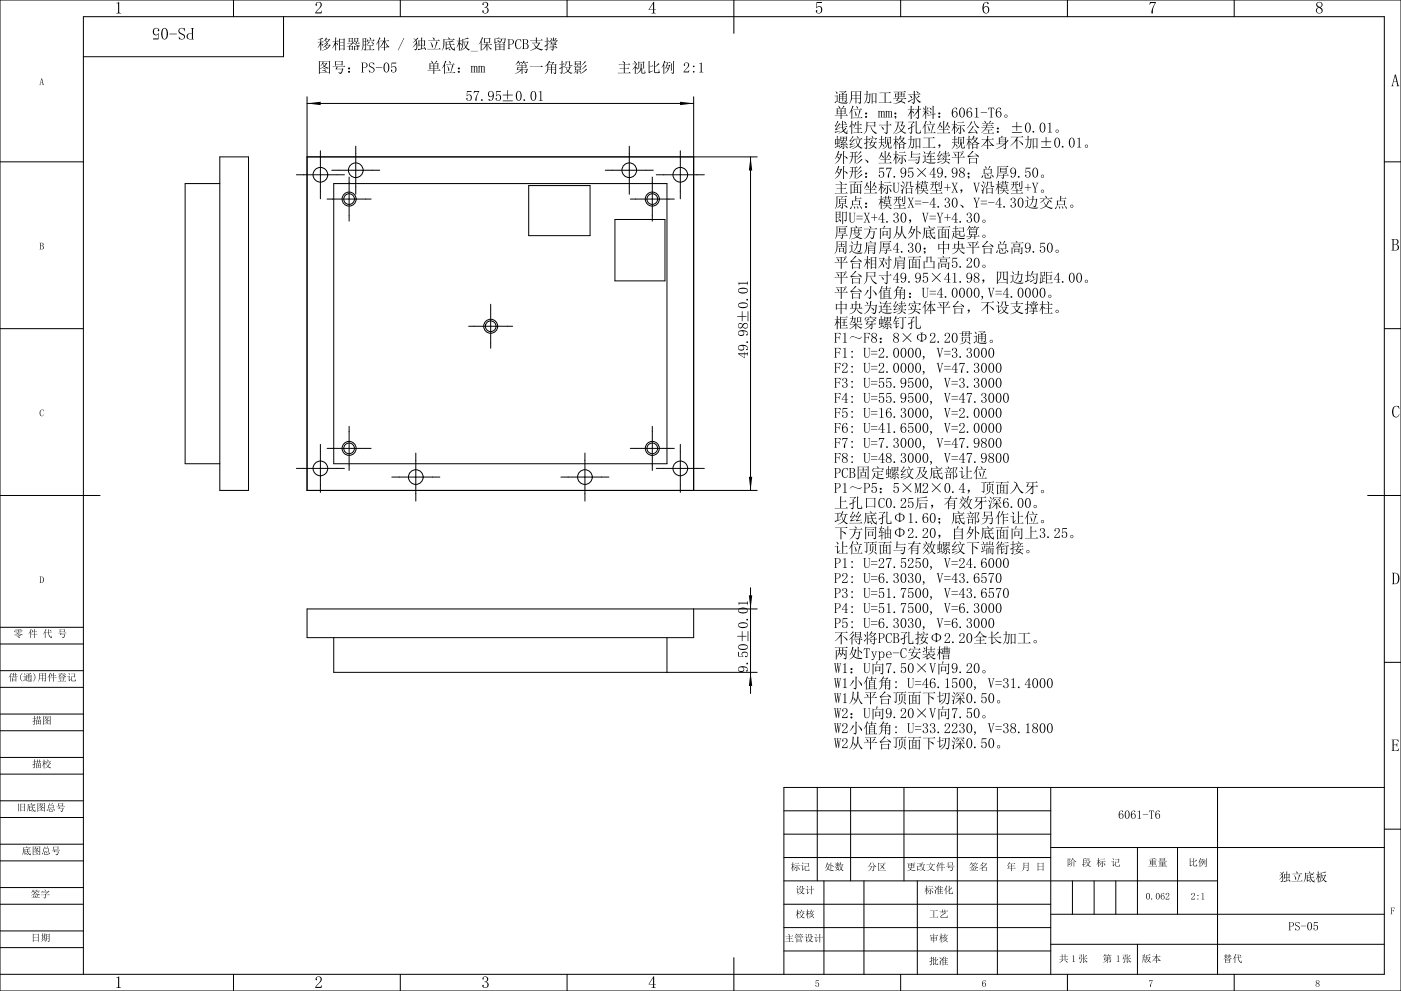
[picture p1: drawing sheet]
<svg xmlns="http://www.w3.org/2000/svg" width="420mm" height="297mm" viewBox="0 0 420 297" stroke-linecap="round" stroke-linejoin="round" font-family="sans-serif">
<!-- layer: 5 -->
<g fill="none" stroke="#000" stroke-width=".3">
<path d="M70 0v5M85 5v12h-60M120 0v5M170 0v5M220 0v10M270 0v5M320 0v5M370 0v5M0 48.5h25M415 48.5h5M0 98.5h25M415 98.5h5"/>
<path d="M0 148.5h30M410 148.5h10M415 198.5h5M415 236h-180v56M415 248.5h5M0 292h415v-287h-390v287M70 292v5M120 292v5M170 292v5M220 287v10M270 292v5M320 292v5"/>
<path d="M370 292v5"/>
</g>
<!-- layer: 9 -->
<path d="M0 0h420v297h-420z" fill="none" stroke="#000" stroke-width=".3"/>
<!-- layer: 10 -->
<g fill="none" stroke="#000" stroke-width=".3">
<path d="M92.1 29v118h134.9M92.1 31h115.8M207.9 29v118M88.8 52.4h14.4M92.1 47h134.9M96.1 45.2v14.4M98.1 59.7h13.2M99.5 51h14.3M104.7 53.1v13.2M106.7 43.8v14.4M181.4 51h14.4M188.7 43.8v14.4"/>
<path d="M189 59.7h13.1M195.5 53.1v13.2M196.8 52.4h14.4M203.9 45.2v14.4M225 47v100M140.5 97.8h13.2M147.1 91.2v13.2M96.1 133.2v14.4M98.1 134.4h13.2M104.7 127.8v13.2M124.7 135.8v14.4M175.3 135.8v14.4"/>
<path d="M189 134.4h13.1M195.5 127.8v13.2M203.9 133.2v14.4M88.8 140.4h14.4M117.5 143h14.3M168.1 143h14.4M196.8 140.4h14.4M225 176.2v31.6M0 193h25M0 188h25M207.9 182.5h19.1M0 206h25"/>
<path d="M0 201h25M0 219h25M0 214h25M200 201.5h27M0 232h25M0 227h25M0 240h25M245 236v28M255 236v28M271 236v28M287 236v56M299 236v56"/>
<path d="M315 236v56M365 236v56M0 245h25M0 258h25M0 253h25M235 243h80M235 250h80M235 257h80M315 254h100M341 254v20M353 254v20M0 271h25"/>
<path d="M0 266h25M0 279h25M235 271h80M235 264h130M235 278h80M247 264v28M259 264v28M275 264v28M315 274h100M0 284h25M235 285h80M315 283h100"/>
</g>
<!-- layer: sld-0 -->
<path d="M321.5 264v10M328 264v10M334.5 264v10M341 283v9" fill="none" stroke="#000" stroke-width=".3"/>
<!-- layer: 10 -->
<g fill="#000">
<path d="M92.1 31l4-.5v1zM203.9 30.5l4 .5-4 .5zM225 47l.5 4.1h-1zM224.5 142.9h1l-.5 4.1zM224.5 178.4h1l-.5 4.1zM225 201.5l.5 4.1h-1z"/>
<path d="M34.8 .9l.9-.4v3.1l.6 .4h-1.5l.6-.4v-2.5z" fill-rule="evenodd"/>
<path d="M94.9 .8a1.02 1.02 0 0 1 1.5 .4 1.02 1.02 0 0 1-.6 1.4l-1.1 1.1h1.4l.4-.5-.1 .8h-1.9l.7-1.1a1.44 1.44 0 0 0 .6-2.1 .62 .62 0 0 0-.7 .1 .62 .62 0 0 0-.1 .8l-.3-.1-.1-.2z" fill-rule="evenodd"/>
<path d="M97.7 11.2l.4 .3-.4 .3 1-.1 .3 .2-1.2 1.1-.9 .4 1.7-1.5h-1l-.1 .1 .4 .4-.1 .2-.3-.5-.5 .4zM98.1 12.9l.3 .2-.5 .4 1-.2 .2 .3h-.1a2.99 2.99 0 0 1-2.6 1.5l1.2-.4 1-.9 .2-.2h-.9l-.4 .2 .4 .4-.1 .3-.3-.6-.7 .4zM95.3 11.8l1.3-.5 .3 .3-.6 .1v.9l.4-.2 .3 .3h-.7v.3a.44 .44 0 0 1 .5 .2 .44 .44 0 0 1-.1 .5l-.4-.6v1.9l-.3 .2v-1.9l-.8 1.1 .8-1.7-.8-.1h.9v-.8zM101.9 13.7v.9h1.1v-.9zM101.7 11.5l1.3 .2 .1-.2 .3 .2-.1 3.3-.3 .1v-.4h-1.1v.3l-.2 .1zM101.9 11.8v.8h1.1v-.8zM101.9 12.7v.9h1.1v-.9zM100.5 11.2l.4 .2-.2 .9 .6-.2 .3 .3h-.9v.4a.46 .46 0 0 1 .5 .2 .46 .46 0 0 1 0 .6l-.5-.7 .1 2.1-.3 .2v-2.1l-.9 1.4 .9-2.1-.8-.1h.8zM104.8 11.6v.7h.7v-.7zM104.5 11.3l.3 .2 .8-.2 .3 .3-.2 .9-.9-.1-.3 .3zM104.1 12.9h1.4l.3-.5 .3 .3-.3 .2h1.1l-.3-.4 .4 .2v.2l.5-.2 .4 .3h-1.6l1.7 .8-.6 .1v1l-1-.1-.3 .3v-1.4l1 .1-.9-.8h-.5l-.9 .8 .8-.1 .3 .2-.2 1-.9-.1-.2 .3v-1.2l-.7 .1 1.6-1zM104.8 13.9v.7h.7v-.7zM106.4 13.9v.7h.7v-.7zM106.5 11.6v.7h.6v-.7zM106.2 11.3l.3 .2 .7-.2 .3 .2-.1 1-.9-.1-.3 .2zM110.2 11.7l.1 .3h1.6l.1-.2 .3 .3-.5 .4 .1-.4h-1.6l-.3 .4zM110.6 12.4l.3 .2-1 .9zM111.3 12.5l.7 .5v.4zM110.1 13.6h1.4l.2-.2 .3 .3h-.9v1.2h.6l.3-.2 .3 .3-2.3 .1-.2-.2h1v-1.2zM110.7 11.2a.41 .41 0 0 1 .5 .2 .41 .41 0 0 1-.1 .5zM108.7 11.4l.8 .2 .1-.2 .3 .2-.2 3-.3 .6-.4-.4h.5v-1.3h-.5l-.1 .9-.6 .8 .4-1.2zM109 11.7v.8h.5v-.8zM109 12.6v.8h.5v-.8zM113.7 11.2l.4 .2-.6 1 .3 .1-.1 2.5-.3 .2v-2.6l-.7 .7zM114 12.2h1.1v-1l.4 .2-.1 .8h.7l.3-.2 .3 .3h-1.2l.6 1.2 .7 .6-.4 .1-.2-.1-.8-1.8v1.8l.5-.2 .3 .3h-.8v.8l-.3 .2v-1l-.8-.1h.8v-1.6l-.6 1.1-.7 .7 1.1-2zM121 11.4l-1.6 3.7zM125.4 12l.9 .2v-1l.3 .2-.1 .8 .7-.2 .3 .3-.1 1.4-.3 .1v-.2h-.6v1l.8-.1-.3-.5a.68 .68 0 0 1 .6 1l-.3-.5-1.9 .5-.2-.3 1.1-.1v-1h-.6l-.3 .3zM125.7 12.3v1.2h.6v-1.2zM126.5 12.3v1.2h.6v-1.2zM124 11.4l.7 .5 .4-.6 .3 .2a1.12 1.12 0 0 0-.3 1.7 1.64 1.64 0 0 1-.6 1.9l-.4-.4a.49 .49 0 0 0 .6 0 .49 .49 0 0 0 .1-.6v-1.1l-1.1 1.2a1.89 1.89 0 0 0 .9-2l-.8 .6 .8-.7zM129.7 11.2a.49 .49 0 0 1 .5 .2 .49 .49 0 0 1-.1 .6zM128.4 12.1h2.9l.2-.3 .4 .4zM129.1 12.6l.6 1-.1 .7zM128.1 14.7h2.1l.6-2.3 .5 .2-.9 2.1h1.1l.3-.3 .3 .4h-3.9zM133.6 12.4l.6 .1 1.5-.4 .3 .4h-.7a.49 .49 0 0 0-.3 .8h.8l.2-.2 .3 .3h-1.2l.3 .8 .5 .5 .2 .1 .2-.7 .1 1a1.23 1.23 0 0 1-1.3-.9l-.3-.8h-.9v1.1l1-.4-1.1 .8-.2-.2zM133.9 12.6v.7h.9l-.1-.7zM132.9 11.6l1.7 .2-.3-.6a.39 .39 0 0 1 .4 .1 .39 .39 0 0 1 0 .5h1.1l.2-.2 .4 .3h-3.2l-.1 1.9-.6 1.4 .4-1.2zM134.4 14.5l.5 .2v.4zM138.6 11.6l.3 .2 1.4-.5 .2 .3-1.6 .3v.6l1.4-.1 .2 .2-.3 .5a1.05 1.05 0 0 0-.3 1.1 1.05 1.05 0 0 0 1 .7l-.4 .2-.9-.8-1.4 .8 1.3-1-.4-1.5h-.2v.3a2.16 2.16 0 0 1-1 2.2 4.7 4.7 0 0 0 .7-3.5zM139.1 12.6l.5 1.3 .5-1.3zM137.6 11.2l.4 .2-.2 .8 .4-.2 .3 .3h-.7v.5a.53 .53 0 0 1 .5 .8l-.5-.7v2.2l-.2 .1v-2.1l-.7 1.1 .6-1.9-.6-.1h.7zM141.1 15.3l2.2 .1zM145.1 11.4l1.6 .1 .1-.2 .3 .3-.2 .1v1.1l-.8-.1v.6h.9l.2-.2 .3 .3h-1.2l.4 .7 .8 .6-.4 .2-1-1.5v1.7l-.2 .1v-1.6l-.6 .8-.8 .6 1.2-1.6-1.2-.1h1.4v-.6h-.6l-.2 .3zM145.3 11.6v1h1.4v-1zM144.5 11.2l.4 .2-.6 1 .2 .1-.1 2.6-.3 .1v-2.6l-.6 .7zM148.5 13.1l2.5 .2 .1-.2 .3 .3-.2 1.6-2.5-.1-.2 .3zM148.7 13.4v.6h1v-.6zM150 13.4v.6h1v-.6zM148.7 14.1v.7h1v-.7zM150 14.1v.7h1v-.7zM148.2 11.5l.3 .1 1.1-.4 .2 .2-1.3 .3v1l.9-.3-.3-.4a.53 .53 0 0 1 .5 .2 .53 .53 0 0 1 .1 .5l-.2-.2-1.1 .6-.2-.3zM149.7 11.6h1.6l.1-.2 .3 .2a1.48 1.48 0 0 1-.7 1.5l-.5-.4h.6l.2-1h-.8l-.2 .7-.9 .8 .8-1.1 .1-.4zM152.2 11.8h1a.78 .78 0 0 1 .9 .7 .78 .78 0 0 1-.9 .8h-.5v1.2l.3 .2h-.8l.2-.2v-2.5zM152.7 11.9v1.3h.4a.7 .7 0 0 0 .7-.9 .7 .7 0 0 0-1.1-.4zM154.7 12.2l.5-.4 .9-.1 .1 .8a.71 .71 0 0 0-.8-.6 .71 .71 0 0 0-.6 .8 1.15 1.15 0 0 0 1 1.8l.4-.6a.91 .91 0 0 1-1.1 .9 .91 .91 0 0 1-.7-1.2zM156.5 11.8h1a.68 .68 0 0 1 .8 .5 .68 .68 0 0 1-.5 .8 .81 .81 0 0 1 .7 .9 .81 .81 0 0 1-.9 .7h-1.1l.3-.2v-2.5zM157.1 13.2v1.3a.76 .76 0 0 0 1.1-.7 .76 .76 0 0 0-1.1-.6zM157.1 11.9v1.2h.4a.63 .63 0 0 0 .5-.9 .63 .63 0 0 0-.9-.3zM158.9 12h1.8l-.1-.8 .5 .2-.2 .6h1.2l.3-.3 .3 .4h-1.8v.7l.8-.1 .2 .2-.9 1.3 1.8 .7a1.54 1.54 0 0 1-2-.5l-2 .8 1.8-1-.6-1.3-.5-.1h1.2v-.7zM160 12.9l.8 1.2 .7-1.2zM165 12v.2h.8v-1l.3 .2-.1 .8 .6-.8 .3 .2-.7 .6 .8-.2 .2 .3-.4 .4v-.4h-1.8l-.3 .4zM165 11.4l.5 .3-.1 .4zM165.1 12.4l1.2 .1 .2-.1 .2 .2-.1 .5-1.5 .1zM164.7 13.5l2-.3 .2 .3h-1v.4l.7-.2 .3 .3h-1v.3h.7l.2-.2 .4 .3h-1.3v.6l-.3 .2-.5-.4h.6v-.4l-1.3-.1h1.3v-.3l-.9-.1h.9v-.4zM165.4 12.6v.4h.9v-.4zM163.9 11.2l.4 .2-.2 .9 .3-.2 .3 .3h-.6v.8l.5-.2-.5 .4v1.3l-.3 .5-.5-.5h.6v-1.1l-.5 .4-.2-.2 .7-.4v-1l-.7-.1h.7z" fill-rule="evenodd"/>
<path d="M95.6 18.2l3 .2 .1-.2 .3 .2-.1 3.6-.2 .1v-.3h-2.8v.3l-.3 .1zM95.9 18.5v2.1l1.2-.8-.4-.7-.6 .7 .7-1.3zM96.8 18.5l.3 .1-.3 .3 1.1-.1 .2 .2-.7 .9 1.2 .5-.3 .2-1.1-.6-1.3 .7v1h2.8v-3.2zM96.8 19l.4 .7 .5-.7zM96.9 20.4l.6 .1 .1 .4zM96.6 21l1 .1 .2 .4zM100.5 18.3l1.9 .1 .2-.2 .2 .2-.1 1.2-2-.1-.2 .2zM100.7 18.5v.9h1.7v-.9zM99.7 19.9h3.3l.2-.2 .3 .3h-2.3l-.2 .6h1.5l.2-.2 .3 .3-.2 .1a.88 .88 0 0 1-1 1.2l-.4-.4a.75 .75 0 0 0 .9 .1 .75 .75 0 0 0 .2-1l-1.7 .2-.2-.3 .3-.6zM104.3 21.5a.31 .31 0 0 1 .6 0 .31 .31 0 0 1-.6 0zM104.3 20.5a.35 .35 0 0 1 .7 0 .35 .35 0 0 1-.7 0zM108.3 18.8h1a.78 .78 0 0 1 .9 .7 .78 .78 0 0 1-.9 .8h-.5v1.2l.3 .2h-.8l.2-.2v-2.5zM108.9 18.9l-.1 1.3h.4a.7 .7 0 0 0 .7-.9 .7 .7 0 0 0-1-.4zM110.8 19l1.3-.3v.8a.64 .64 0 0 0-.6-.7 .64 .64 0 0 0-.7 .6 .64 .64 0 0 0 .7 .7 .9 .9 0 0 1 .7 1.2 .9 .9 0 0 1-1.4 .3l-.1-.7a.7 .7 0 0 0 .5 .8 .7 .7 0 0 0 .8-.6 .7 .7 0 0 0-.6-.8 .8 .8 0 0 1-.7-.5 .8 .8 0 0 1 .1-.8zM112.7 20.1h1.9v.1h-1.9zM115.6 19.1l-.3 .9a1.2 1.2 0 0 0 .7 1.5l.4-1a1.2 1.2 0 0 0-.7-1.6zM115.4 18.9a.89 .89 0 0 1 1 .1 .89 .89 0 0 1 .3 .9 1.29 1.29 0 0 1-1.1 1.8 1.99 1.99 0 0 1-.2-2.8zM117.4 18.8h1.4v.2h-1.3v1.2a.85 .85 0 0 1 1.2-.2 .85 .85 0 0 1 .1 1.3 .74 .74 0 0 1-.9 .5 .74 .74 0 0 1-.6-.9h.2a.56 .56 0 0 0 .4 .8 .56 .56 0 0 0 .7-.7 .7 .7 0 0 0-.3-1 .7 .7 0 0 0-1 .3zM129 19.2v.5h.9v-.5zM130.2 19.2v.5h1v-.5zM129 19.8v.6h.9v-.6zM130.2 19.8v.6h1v-.6zM129.2 18.2a.49 .49 0 0 1 .5 .2 .49 .49 0 0 1-.1 .6zM128.8 18.9l1.5 .2 .5-.9 .3 .2-.7 .7 .9-.2 .2 .2-.1 1.5-1.2-.1v.5h1.3l.2-.2 .4 .4h-1.9v.9l-.3 .1v-1h-1.6l-.2-.2h1.8v-.5h-.9l-.2 .3zM133.5 18.2l.4 .2-.6 1 .2 .1-.1 2.5-.2 .2v-2.6l-.7 .9zM134.6 18.3l.5 .5-.2 .3zM133.7 19.2h2.1l.2-.2 .3 .3zM134.1 19.7l.2 .3a.78 .78 0 0 1 .1 1.3zM135.5 19.5l.5 .2-.8 2.1h.7l.3-.3 .3 .4h-2.8l-.1-.1h1.4zM137.2 21.5a.35 .35 0 0 1 .7 0 .35 .35 0 0 1-.7 0zM137.3 20.5a.31 .31 0 0 1 .6 0 .31 .31 0 0 1-.6 0zM141.1 19.8l.4-.1v.3a.4 .4 0 0 1 .4-.3 .4 .4 0 0 1 .4 .3 .41 .41 0 0 1 .5-.2 .41 .41 0 0 1 .3 .4l.2 1.5h-.6l.1-.2-.1-1.6-.4 .3 .2 1.5h-.6l.2-.2-.2-1.6-.4 .3 .2 1.5h-.6l.2-.2zM143.3 19.8l.4-.1v.3a.4 .4 0 0 1 .4-.3 .4 .4 0 0 1 .4 .3 .41 .41 0 0 1 .5-.2 .41 .41 0 0 1 .3 .4l.2 1.5h-.6l.1-.2-.1-1.6-.4 .3 .2 1.5h-.6l.2-.2-.2-1.6-.4 .3 .2 1.5h-.6l.2-.2zM155.3 18.2l.4 .2-.4 .3h.8l.2-.2 .3 .3h-1l.3 .3-.2 .3a.45 .45 0 0 0-.3-.5 .45 .45 0 0 0-.5 .3l-.3 .2zM157 18.2l.3 .2-.3 .3h.8l.3-.2 .2 .3h-1.1l.4 .4-.2 .2a.42 .42 0 0 0-.3-.5 .42 .42 0 0 0-.5 .3l-.3 .2zM155 19.5h2.5l.2-.2 .2 .3-.1 .7-1.2-.1v.6l1.4-.2 .3 .2-.3 .6a.39 .39 0 0 1-.2 .4 .39 .39 0 0 1-.5-.2l-.2-.2a.49 .49 0 0 0 .6 .1 .49 .49 0 0 0 .2-.6h-1.3v1.2l-.2 .1v-1.3l-.9 .7-1.1 .5 1.7-1.2-1 .1-.2-.2 .3-.8 1.2 .1v-.5zM156.6 19.6v.5h1v-.5zM155.4 20.2l-.1 .6h1.1v-.6zM158.9 20h3.2l.3-.3 .4 .4h-3.8zM164.6 18.8l-.3 .6h1.1l.3-.6zM164.4 19.5v.6h.8v-.6zM165.5 19.5v.6h1v-.6zM164.4 20.2l-.1 .6h.9v-.6zM165.5 20.2v.6h1v-.6zM164.6 18.2l.4 .2-.3 .3h.9l.2-.2 .3 .3-.6 .6h.9l.2-.2 .3 .2-.2 2.5-.3 .3-.6-.3 .6-.1 .1-.9h-1v1.1l-.3 .1v-1.2h-.9l-.3 .8-.7 .5a2.49 2.49 0 0 0 .8-2.8l-.8 .5 .9-.8zM169.6 18.3l.2 .2 .9-.2 .3 .2-.1 1.1h.6l.1 .2h-.9l-.1-1.2h-.8l-.3 1.1-.5 .5 .5-.6zM169.3 20.1h1.4l.1-.2 .3 .3-.2 .3a.7 .7 0 0 0-.4 .9 .7 .7 0 0 0 .9 .4l.2 .1-.3 .2-1.1-.6-1.5 .7 1.4-.9-.5-1.1zM169.7 20.2l.5 1 .5-1zM168.4 18.2l.4 .2-.2 .8 .4-.2 .3 .3h-.7v.8l.6-.2-.6 .3v1.5l-.3 .4-.5-.4h.5l.1-1.4-.6 .4-.2-.3 .8-.2v-.9l-.8-.1h.8zM172.3 18.3l1.5 .1 .2-.1 .2 .2-.1 1-1-.1 .2 .4h.6l.2-.2 .4 .3-2.4 .1-.1-.2h1.1l-.1-.4-.7 .2zM172.6 18.5v.4h1.3v-.4zM172.6 19v.3h1.3v-.3zM172.3 20.1l1.5 .1 .1-.2 .3 .2-.1 .8-.8-.1v1l-.3 .2-.4-.3h.5v-.9l-.8 .2zM172.6 21.1l.3 .2-.9 .8zM173.5 21.2l.6 .2v.4zM172.6 20.3v.5h1.2v-.5zM175.3 18.3l.4 .3-1.3 1zM175.6 19.5l.3 .2-1.5 1.1zM173.8 22.1l1.1-.6 .8-.9 .3 .3-1.3 .9zM186.6 18.3l.8 .5-.1 .4zM185.4 19.2h2.9l.3-.2 .3 .4h-1.6v1.1h.8l.2-.3 .4 .4h-1.4v1.2h1.2l.2-.2 .4 .3-3.8 .1-.1-.2h1.8v-1.2l-1.3-.1h1.3v-1.1zM191.4 18.4l1.4 .2 .2-.2 .2 .2-.1 1.9-.2 .1v-1.9h-1.3v1.8l-.2 .2zM192.1 19l.4 .2-.2 .7a2.06 2.06 0 0 1-1.6 2.2 2.69 2.69 0 0 0 1.4-3.1zM192.3 20.4l.4 .2-.1 1.2h.6l.2-.8 .1 .9h-1.2zM189.6 19.1h1.1l.1-.2 .3 .3-.5 .9a.5 .5 0 0 1 .5 .2 .5 .5 0 0 1 0 .5l-.5-.6v1.8l-.3 .2v-2l-.8 .7 1.2-1.7zM190 18.3a.43 .43 0 0 1 .5 .2 .43 .43 0 0 1-.1 .5zM194.4 18.3l.5 .2-.2 1.3h.7l.2-.2 .3 .3h-1.2v1.6l1.2-.3-1.3 .7-.2-.3zM196.1 18.3l.4 .2-.2 .1v1.4l1.1-1.1 .3 .3-1.4 .9 .1 1.5h1l.2-.8 .3 .8-.2 .2-1.6-.1zM199.4 18.8h1.2l.2-.2 .3 .3h-.9l-.2 .7 .7-.2 .3 .2-.3 .5a2.51 2.51 0 0 1-1.5 1.9l.8-.8 .6-1.5h-.6l-.2 .4 .4 .4-.1 .2-.4-.5-.4 .5 .7-1.8zM201.1 19l.4 .1-.1 2-.3 .1zM201.8 18.3l.4 .1-.2 3.4-.3 .4-.6-.3 .7-.3zM199.1 18.2l.4 .2-.5 1 .3 .1-.2 2.6-.2 .1v-2.6l-.6 .7zM205.2 18.9a.88 .88 0 0 1 1.4 .3 .88 .88 0 0 1-.6 1.3l-.9 .9h1.2l.3-.4-.1 .7h-1.6l.8-1.2a.83 .83 0 0 0 .6-.9 .83 .83 0 0 0-.7-.7l-.3 .2-.1 .6-.2-.2zM207.7 19.9a.25 .25 0 0 1 .5 0 .25 .25 0 0 1-.5 0zM207.7 21.5a.25 .25 0 0 1 .5 0 .25 .25 0 0 1-.5 0zM209.6 19l.8-.3v2.6l.5 .4h-1.3l.5-.4v-2.1z" fill-rule="evenodd"/>
<path d="M144.9 .7a.85 .85 0 0 1 1.3 .2 .85 .85 0 0 1-.5 1.3 .96 .96 0 0 1 .5 1.6 .96 .96 0 0 1-1.6-.5 .31 .31 0 0 1 .4 0 .31 .31 0 0 1 0 .4 .81 .81 0 0 0 1.2-.5 .81 .81 0 0 0-1-.9 .79 .79 0 0 0 .8-.8 .79 .79 0 0 0-.6-.8 .43 .43 0 0 0-.4 .2 .43 .43 0 0 0 0 .5h-.4z" fill-rule="evenodd"/>
<path d="M195.9 .6h.2v2.3h.5l-.5 .1v.6l.5 .4h-1.3l.5-.2v-.8h-1.4zM195.8 1.1l-1.2 1.8h1.2z" fill-rule="evenodd"/>
<path d="M244.8 .6h1.6v.3h-1.5v1.3a.99 .99 0 0 1 1.4-.1 .99 .99 0 0 1 .1 1.4 .86 .86 0 0 1-1.1 .6 .86 .86 0 0 1-.6-1l.3 .2a.55 .55 0 0 0 .4 .7 .55 .55 0 0 0 .7-.5 .82 .82 0 0 0 0-1.1 .82 .82 0 0 0-1-.2l-.4 .2z" fill-rule="evenodd"/>
<path d="M295.1 2.3a.86 .86 0 0 0-.1 1.1 .86 .86 0 0 0 1.1 .3 .89 .89 0 0 0 .2-1.1 .89 .89 0 0 0-1.1-.4zM295 .9a.65 .65 0 0 1 .8-.4 .65 .65 0 0 1 .5 .7h-.3v-.3a.62 .62 0 0 0-.8-.1 .62 .62 0 0 0-.2 .7l-.1 .9a.93 .93 0 0 1 1.3-.5 .93 .93 0 0 1 .3 1.3 1.02 1.02 0 0 1-1.2 .8 1.02 1.02 0 0 1-.8-1.2l.1-1.1z" fill-rule="evenodd"/>
<path d="M344.7 .6h1.8a7.2 7.2 0 0 0-1 3.4h-.2a3.1 3.1 0 0 1 .7-2.6l.2-.5h-1.1l-.5 .5z" fill-rule="evenodd"/>
<path d="M395.1 2.4a.77 .77 0 0 0-.1 1.4 .77 .77 0 0 0 1.2-.7l-.4-.5zM394.8 .8a.9 .9 0 0 1 1.5 0 .9 .9 0 0 1-.4 1.4 .96 .96 0 0 1 .4 1.5 .96 .96 0 0 1-1.6 0 .96 .96 0 0 1 .4-1.5 .85 .85 0 0 1-.3-1.4zM395 .9a.72 .72 0 0 0 .2 .9 .72 .72 0 0 0 .9 0 .71 .71 0 0 0-.1-1 .71 .71 0 0 0-1 .1z" fill-rule="evenodd"/>
<path d="M12.4 23.5h.2l.6 2h-.5v-.8h-.5v.8h-.4zM12.5 23.7l-.3 1h.5z" fill-rule="evenodd"/>
<path d="M140 27.3h1.4l-.1 .2h-1.2l-.1 1.2a.85 .85 0 0 1 1.3-.2 .85 .85 0 0 1 0 1.3 .74 .74 0 0 1-.9 .5 .74 .74 0 0 1-.5-.9h.2a.56 .56 0 0 0 .4 .8 .56 .56 0 0 0 .6-.7 .7 .7 0 0 0-.2-1 .7 .7 0 0 0-1 .3zM142.1 27.3h1.6l-.7 1.5-.3 1.4a1.54 1.54 0 0 1 .3-1.9l.4-.8-1 .1-.4 .4zM144.2 30a.26 .26 0 0 1 .5 0 .26 .26 0 0 1-.5 0zM146.8 27.5a.72 .72 0 0 0-.2 1 .72 .72 0 0 0 .9 .2 .73 .73 0 0 0 .2-.9 .73 .73 0 0 0-.9-.3zM146.5 27.5a.97 .97 0 0 1 1.2-.1 .97 .97 0 0 1 .4 1.2 1.24 1.24 0 0 1-1.5 1.5l-.1-.2 .1-.2 .3 .4a.79 .79 0 0 0 .7-.3 .79 .79 0 0 0 .1-.8v-.4a.82 .82 0 0 1-1.2 .3 .82 .82 0 0 1-.1-1.2zM148.8 27.3h1.4l-.1 .2h-1.2l-.1 1.2a.85 .85 0 0 1 1.2-.2 .85 .85 0 0 1 .1 1.3 .74 .74 0 0 1-.9 .5 .74 .74 0 0 1-.5-.9h.2a.56 .56 0 0 0 .4 .8 .56 .56 0 0 0 .6-.7 .7 .7 0 0 0-.3-1 .7 .7 0 0 0-.9 .3z" fill-rule="evenodd"/>
<path d="M150.7 30.1h3v.2h-3zM150.7 28.4h1.4v-1.4h.2v1.4h1.4v.2h-1.4v1.2h-.2v-1.2h-1.4zM155.2 27.6l-.2 .9a1.2 1.2 0 0 0 .7 1.5l.4-1a1.2 1.2 0 0 0-.7-1.6zM155.1 27.4a.89 .89 0 0 1 .9 .1 .89 .89 0 0 1 .4 .9 1.29 1.29 0 0 1-1.1 1.8 1.99 1.99 0 0 1-.2-2.8zM156.9 30a.26 .26 0 0 1 .5 0 .26 .26 0 0 1-.5 0zM159.6 27.6l-.2 .9a1.2 1.2 0 0 0 .7 1.5l.3-1a1.2 1.2 0 0 0-.6-1.6zM159.4 27.4a.89 .89 0 0 1 1 .1 .89 .89 0 0 1 .4 .9 1.29 1.29 0 0 1-1.1 1.8 1.99 1.99 0 0 1-.3-2.8zM161.5 27.5l.8-.3v2.6l.5 .4h-1.3l.5-.4v-2.1z" fill-rule="evenodd"/>
<path d="M251.1 32.7v.5h.9v-.5zM252.3 32.7v.5h.9v-.5zM251.1 33.3v.6h.9v-.6zM252.3 33.3v.6h.9v-.6zM251.3 31.7a.49 .49 0 0 1 .5 .2 .49 .49 0 0 1-.1 .6zM250.8 32.4l1.6 .2 .4-.9 .4 .2-.7 .7 .8-.2 .3 .2-.1 1.5-1.2-.1v.5h1.2l.3-.2 .4 .4h-1.9v.9l-.3 .1v-1h-1.7l-.1-.2h1.8v-.5h-.9l-.3 .3zM255.6 31.7l.3 .2-.5 1 .2 .1-.1 2.5-.3 .2 .1-2.6-.7 .9zM256.7 31.8l.5 .5-.2 .3zM255.8 32.7h2.1l.2-.2 .3 .3zM256.2 33.2l.2 .3a.78 .78 0 0 1 .1 1.3zM257.6 33l.4 .2-.7 2.1h.7l.3-.3 .3 .4h-2.8l-.1-.1h1.4zM259.3 35a.31 .31 0 0 1 .6 0 .31 .31 0 0 1-.6 0zM259.3 34a.31 .31 0 0 1 .6 0 .31 .31 0 0 1-.6 0zM263.2 33.3l.4-.1v.3a.4 .4 0 0 1 .4-.3 .4 .4 0 0 1 .4 .3 .41 .41 0 0 1 .5-.2 .41 .41 0 0 1 .3 .4l.1 1.5h-.5l.1-.2-.1-1.6-.4 .3 .2 1.5h-.6l.2-.2-.2-1.6-.4 .3 .2 1.5h-.6l.2-.2zM265.4 33.3l.4-.1v.3a.4 .4 0 0 1 .4-.3 .4 .4 0 0 1 .4 .3 .41 .41 0 0 1 .4-.2 .41 .41 0 0 1 .4 .4l.1 1.5h-.5l.1-.2-.1-1.6-.4 .3 .2 1.5h-.6l.2-.2-.2-1.6-.4 .3 .2 1.5h-.6l.2-.2zM268.2 34.8a.44 .44 0 0 1 .6 .5 .44 .44 0 0 1-.6 .3 .3 .3 0 0 0 .3-.3 .3 .3 0 0 0-.4-.3zM268.1 34a.3 .3 0 0 1 .6 0 .3 .3 0 0 1-.6 0zM275.2 31.7l.4 .2-.1 .8 .4-.2 .3 .3h-.7v2.5l-.4 .4-.6-.5 .7-.1v-1.8l-.8 1.1-.7 .5 1.4-2.1-.9-.1h1zM273 31.7l.4 .2-.1 .8 .5-.2 .3 .4h-.8v.3a.56 .56 0 0 1 .5 .2 .56 .56 0 0 1 0 .6l-.5-.7v1.2a.94 .94 0 0 1-.3 1.2v-2.1l-.9 1.2 .9-1.9-.9-.2h.9zM277.4 31.7l.4 .2-.2 1.3 .6-.2 .3 .3h-.9v.3l.7 .5-.1 .2-.6-.6 .1 1.8-.3 .2v-1.9l-.9 1.1 .8-1.6-.7-.1h.8zM276.7 32.2h.1a.49 .49 0 0 1 .2 .8zM278.7 32.2a.44 .44 0 0 1 .5 .2 .44 .44 0 0 1-.1 .6zM278.6 33.3a.45 .45 0 0 1 .5 .2 .45 .45 0 0 1 0 .5zM279.6 31.7l.4 .2-.2 2.3 .4-.3 .4 .3-.8 .1 .1 1.3-.3 .1v-1.3l-1.4 .3-.2-.1 1.6-.3zM278.1 32.1l.3 .3-.6 .7zM281.3 35a.31 .31 0 0 1 .6 0 .31 .31 0 0 1-.6 0zM281.3 34a.31 .31 0 0 1 .6 0 .31 .31 0 0 1-.6 0zM285.8 33.7a.73 .73 0 0 0-.1 1 .73 .73 0 0 0 1 .2 .73 .73 0 0 0 .1-1 .73 .73 0 0 0-1-.2zM285.6 32.7a.65 .65 0 0 1 .7-.5 .65 .65 0 0 1 .6 .6h-.2a.49 .49 0 0 0-.4-.4 .49 .49 0 0 0-.5 .4l-.2 1a.84 .84 0 0 1 1.3-.3 .84 .84 0 0 1 .1 1.3 .95 .95 0 0 1-1.3 .3 .95 .95 0 0 1-.4-1.2zM288.1 32.6l-.3 .9a1.2 1.2 0 0 0 .7 1.5l.4-1a1.2 1.2 0 0 0-.6-1.6zM287.9 32.4a.89 .89 0 0 1 1 .1 .89 .89 0 0 1 .4 .9 1.29 1.29 0 0 1-1.1 1.8 1.99 1.99 0 0 1-.3-2.8zM290.2 33.7a.73 .73 0 0 0-.1 1 .73 .73 0 0 0 .9 .2 .73 .73 0 0 0 .2-1 .73 .73 0 0 0-1-.2zM290 32.7a.65 .65 0 0 1 .7-.5 .65 .65 0 0 1 .6 .6h-.2a.49 .49 0 0 0-.4-.4 .49 .49 0 0 0-.5 .4l-.2 1a.84 .84 0 0 1 1.3-.3 .84 .84 0 0 1 0 1.3 .95 .95 0 0 1-1.2 .3 .95 .95 0 0 1-.4-1.2zM292.2 32.5l.7-.3v2.6l.5 .4h-1.2l.5-.4v-2.1zM294 33.6h1.9v.1h-1.9zM296.4 32.3h1.6v.6a.42 .42 0 0 0-.2-.4 .42 .42 0 0 0-.5 .1v2.4l.3 .2h-.9l.3-.2v-2.5a.49 .49 0 0 0-.7 .4zM299 33.7a.73 .73 0 0 0-.1 1 .73 .73 0 0 0 .9 .2 .73 .73 0 0 0 .2-1 .73 .73 0 0 0-1-.2zM298.8 32.7a.65 .65 0 0 1 .7-.5 .65 .65 0 0 1 .5 .6h-.1a.49 .49 0 0 0-.5-.4 .49 .49 0 0 0-.5 .4l-.1 1a.84 .84 0 0 1 1.2-.3 .84 .84 0 0 1 .1 1.3 .95 .95 0 0 1-1.2 .3 .95 .95 0 0 1-.4-1.2zM301.1 34.8a.47 .47 0 0 1 .9 0 .47 .47 0 0 1-.9 0zM301.2 34.8a.35 .35 0 0 0 .7 0 .35 .35 0 0 0-.7 0z" fill-rule="evenodd"/>
<path d="M251.8 28.3v.5h.8v-.5zM252.8 28.3v.5h.8v-.5zM251.8 28.9v.5h.8v-.5zM252.8 28.9v.5h.8v-.5zM251.6 27.4l1.9-.2 .3 .4a.76 .76 0 0 0-1 .6l.9-.2 .2 .2-.1 2.1-.3 .3-.5-.3 .5-.1 .1-.6h-.8v.7l-.2 .1v-.8h-.8v.8l-.2 .1v-2.5l1 .2-.4-.5 .6 .2 .5-.4zM250.5 27.4a.44 .44 0 0 1 .5 .2 .44 .44 0 0 1-.1 .5zM250.2 28.7l.7-.2 .3 .2-.1 1.5a3.3 3.3 0 0 0 3.1 .5 2.34 2.34 0 0 1-2.2 .2l-.4-.1a.58 .58 0 0 0-.7-.4 .58 .58 0 0 0-.5 .5l-.2-.2 .7-.4v-1.5zM256.7 28.6v.9h1.2v-.9zM255.1 27.3l.3 .2h2.5l.1-.2 .2 .2-.3 3.5-.2 .2-.5-.4 .6-.1 .1-1.1h-1.2v1.3l-.2 .1v-1.4h-1.1l-.8 1.5 .5-1.3zM255.4 27.6v.9h1.1v-.9zM256.7 27.6v.9h1.2v-.9zM255.4 28.6v.9h1.1v-.9zM259.8 27.2l.4 .2-.2 .8 .8-.2 .3 .2-.4 2.4-.4 .4-.5-.5a.5 .5 0 0 0 .6 .1 .5 .5 0 0 0 .2-.6l.1-1.7h-.7v.3a2.73 2.73 0 0 1-1.1 2.5l.7-1.2 .2-1.6-.8-.1h.8zM261.3 27.9l.3 .2 1-.2 .2 .2-.1 2.8-.2 .1v-.5h-.9v.5l-.3 .1zM261.6 28.2v2.2h.9v-2.2zM263.6 27.8h2.9l.2-.3 .4 .4h-1.6v2.8h1.1l.3-.3 .4 .4h-3.8l-.1-.1h1.8v-2.8zM269.4 27.6v.5h.7v-.5zM268.6 28.2v.7h.6v-.7zM269.4 28.2v.7h.7v-.7zM270.3 28.2v.7h.6v-.7zM267.9 27.5h3.1l.3-.2 .3 .3h-1.3v.5h.6l.1-.2 .3 .2-.2 .9-.2 .2v-.2h-2.3l-.3 .2v-1.2l.9 .1v-.5zM269.3 29.7l-.4 .5 1 .1 .4-.6zM267.7 29.6h1.4l.2-.6 .3 .2-.3 .4h1.8l.3-.3 .3 .4h-1.1l-.4 .7 .9 .2 .3 .3-.2 .2a1.73 1.73 0 0 0-2.2-.1l-1.2 .1 2-.7-1.2-.2 .4-.5zM274.7 27.3a.49 .49 0 0 1 .5 .2 .49 .49 0 0 1 0 .6zM272.3 28.2h1.6v-1l.4 .2-.1 .8h1.2l.2-.3 .4 .4h-1.8l.5 1.1 .7-.8 .3 .4-1 .5 1.4 1.1-.4 .2-.6-.5-.9-1.8v2.4l-.4 .3-.5-.4 .6-.1v-1.1l-1.5 1.1-.3-.3 1.8-.9v-1.2zM272.7 28.6a.56 .56 0 0 1 .6 .2 .56 .56 0 0 1 0 .6z" fill-rule="evenodd"/>
<path d="M252.4 36.2l.4 .2-.1 1 .7-.1 .2-.3 .4 .3-1.3 .1v.2v.5l.8-.1 .2-.3 .4 .3-1.4 .2 .2 .8 .6-.7 .3 .3-.8 .6 .7 .6 .3-.8 .1 1.1a.52 .52 0 0 1-.9-.3l-.4-.4-1.4 .5 1.3-.7-.2-1h-1l1-.1-.1-.6-.7-.1h.7zM252.9 36.4l.6 .2v.4zM251 36.2l.4 .3-.9 1.2 .7-.1 .4-.7 .3 .2-1.2 1.6 1.1-.1-1.3 .4-.2-.3 .9-1-.8 .3-.2-.3zM250.2 39.5l1.8-.2-1.6 .5zM256.4 36.6l.4 .2-.4 .6h.7v-1.2l.4 .2-.1 1h.5l.2-.2 .3 .3h-1v.9l.6-.2 .3 .4h-.9v1.2h.6l.3-.3 .3 .4-2.8-.1h1.3v-1.2l-.9-.2h.9v-.9h-.7l-.5 .9zM254.9 37.3a.5 .5 0 0 1-.2 .8zM255.2 36.2l.4 .2-.1 .7 .5 .4-.2 .1-.3-.5v3l-.3 .1zM259.8 36.4l2.3 .2 .1-.2 .3 .2-.1 1.4-1.3-.2a2.82 2.82 0 0 0 1.9 2.1l-.4 .1a2.58 2.58 0 0 1-1.6-2.2h-1a2.58 2.58 0 0 1-1 2.4h-.1a4.1 4.1 0 0 0 .9-3.8zM260 36.7v1h2.1v-1zM263.4 37.4h2.4v-1.2l.5 .2-.2 1h.6l.3-.2 .3 .3h-1.2v2.3l-.4 .4-.7-.5h.8v-2.2zM264.2 37.8a.65 .65 0 0 1 .6 .4 .65 .65 0 0 1 0 .7zM268.3 36.5l2.3-.1 .3 .2-.5 1.1 .7-.2 .2 .3-1 1.4 1.4 .7-.3 .2-1.2-.8-1.9 .8 1.8-.9-.8-1.8a3.4 3.4 0 0 1-1.6 2.6l.8-1 .5-1.5 .1-.9zM269.4 36.6a2.69 2.69 0 0 0 .8 2.4l.7-1.2-.7 .1-.2-.2 .5-1.1zM274.5 36.3l.5 .2-.2 .1v3.1l.8 .1 .3-.8 .2 .7-.2 .3-1.3-.2zM272.2 36.5l1.7-.1 .3 .3a1.07 1.07 0 0 0-.8 1.3l.9-.3-.9 .5v1.5l-.4 .5-.5-.5h.7v-1.4l-.8 .5-.3-.3 1.1-.4v-1l.1 .1 .5-.6zM277.5 36.2l.4 .2-.6 1 .3 .1-.2 2.5-.2 .2v-2.6l-.7 .9zM278.6 36.3l.6 .5-.2 .3zM277.7 37.2h2.1l.2-.2 .4 .3zM278.1 37.7l.2 .3a.78 .78 0 0 1 .2 1.3zM279.6 37.5l.4 .2-.8 2.1h.8l.2-.3 .3 .4h-2.7l-.2-.1h1.5zM281.8 36.6l.4 .3-.4 .6a.56 .56 0 0 1 .6 .3 .56 .56 0 0 1-.1 .6l-.5-.8-.9 1zM284 36.6l.4 .2a.6 .6 0 0 0-.3 .7 .6 .6 0 0 0 .6 .5l-.1 .4-.6-.9-.9 1zM282.8 36.2l.4 .2-.2 2.4h.8l.3-.3 .4 .4h-1.5v.9h1.2l.3-.3 .4 .4-3.8 .1-.2-.2h1.9v-.9l-1.4-.1h1.4zM288.3 38.3l.1-.1a1.02 1.02 0 0 1 .6 1.4zM287 36.6h1.5l.2-.2 .3 .3zM286.7 37.6h2.1l.2-.2 .3 .3h-1.2v2.1l-.4 .4-.5-.5h.6l.1-2zM287.3 38.2l.3 .2-1.1 1.4zM286 36.2l.4 .2-.1 .9 .4-.2 .3 .3h-.7v.4a.45 .45 0 0 1 .4 .2 .45 .45 0 0 1 0 .6l-.4-.7v2.2l-.3 .1v-2l-.7 1 .7-1.8-.7-.1h.7zM291.6 37.7l.4 .3-1.4 1.6h2l-.5-.8a1.08 1.08 0 0 1 .8 1.3l-.3-.4-2.2 .3-.2-.4 .7-.6zM291.1 36.3l.4 .3-1.6 1.9 .9-1.2zM291.9 36.2l.4 .1-.2 .1a2.77 2.77 0 0 0 1.5 1.8l-.3 .1a2.56 2.56 0 0 1-1.4-2.1zM295 36.2l.5 .3v.4zM294.4 37h2.1l.3-.8 .4 .2-.6 .6h.7l.3-.3 .4 .4h-1.9l-.1 .5h1.1l.2-.2 .3 .3h-1.7l-.1 .5h1.6l.2-.3 .4 .4h-2.3l-1.6 1.6 1.4-1.6-1.3-.1h1.3l.2-.5-1.1-.1h1.1l.1-.5zM295.4 38.9h1.7l.2-.2 .3 .3h-1.1v.9h1l.2-.3 .3 .4h-3.1l-.2-.1h1.6v-.9zM298.8 39.5a.31 .31 0 0 1 .6 0 .31 .31 0 0 1-.6 0zM298.8 38.5a.31 .31 0 0 1 .6 0 .31 .31 0 0 1-.6 0zM303.3 39.6h3v.2h-3zM303.3 37.9h1.4v-1.4h.2v1.4h1.4v.2h-1.4v1.2h-.2v-1.2h-1.4zM307.9 37.1l-.3 .9a1.2 1.2 0 0 0 .7 1.5l.4-1a1.2 1.2 0 0 0-.7-1.6zM307.7 36.9a.89 .89 0 0 1 1 .1 .89 .89 0 0 1 .3 .9 1.29 1.29 0 0 1-1.1 1.8 1.99 1.99 0 0 1-.2-2.8zM309.5 39.5a.26 .26 0 0 1 .5 0 .26 .26 0 0 1-.5 0zM312.2 37.1l-.2 .9a1.2 1.2 0 0 0 .7 1.5l.4-1a1.2 1.2 0 0 0-.7-1.6zM312.1 36.9a.89 .89 0 0 1 1 .1 .89 .89 0 0 1 .3 .9 1.29 1.29 0 0 1-1.1 1.8 1.99 1.99 0 0 1-.2-2.8zM314.1 37l.8-.3v2.6l.5 .4h-1.3l.5-.4v-2.1zM316.4 39.3a.5 .5 0 0 1 1 0 .5 .5 0 0 1-1 0zM316.6 39.3a.35 .35 0 0 0 .7 0 .35 .35 0 0 0-.7 0z" fill-rule="evenodd"/>
<path d="M418.1 22.4l.3-.1 .8 3.2 .3 .3h-.9l.3-.2-.2-1.1h-.9l-.2 1 .2 .3h-.7l.3-.3zM418.2 22.8l-.4 1.6h.8z" fill-rule="evenodd"/>
<path d="M250.8 58.8l2.6 .1 .2-.2 .4 .3h-3v1.5a2.31 2.31 0 0 1-.7 2.1l.4-1.2zM251.5 59.5l.7 .1 .2-.5 .3 .1-.4 .4h1.1l.1-.1 .2 .2-.1 1.4-.9-.2v1.2l-.3 .5-.5-.4h.5l.1-1.3h-.7l-.3 .3zM251.8 59.7v.5h1.6v-.5zM251.8 60.3v.5h1.6v-.5zM251.9 61.3l.3 .2-1.3 .9zM252.9 61.4l1.1 .5v.5zM255.7 60.3v.9h1.9v-.9zM256.4 58.7l.4 .1-.1 .6h1.1l.2-.2 .3 .3h-1.6v.7l1-.2 .3 .3-.2 1.2-2.1-.2-.3 .3v-1.6l1 .2zM255.3 61.7l-.1 .8-.3 .1zM255.9 61.8a.47 .47 0 0 1 .5 .3 .47 .47 0 0 1-.2 .5zM256.9 61.7a.48 .48 0 0 1 .4 .3 .48 .48 0 0 1-.1 .6zM257.8 61.7a.58 .58 0 0 1 .4 .9zM259.3 62a.31 .31 0 0 1 .6 0 .31 .31 0 0 1-.6 0zM259.3 61a.35 .35 0 0 1 .7 0 .35 .35 0 0 1-.7 0zM264 58.7l.5 .1-.2 .9 .4-.2 .3 .3h-.7v.4a.49 .49 0 0 1 .5 .2 .49 .49 0 0 1-.1 .6l-.4-.7v2.3l-.3 .1 .1-2.2-.8 1.1 .7-1.8-.7-.1h.8zM264.7 59.3h.7v-.6l.4 .1-.1 .5h.5v-.6l.4 .1-.1 .5 .5-.3 .3 .4h-.8v.3l-.3 .1v-.4h-.5v.3l-.3 .1v-.4zM265.1 59.7l1.5 .2 .1-.2 .3 .2-.1 1.2-.9-.1v.5h.8l.2-.2 .4 .3h-1.3l.5 .5 .7 .3-.3 .2-.3-.1-.8-.9-.4 .6-1 .5 .8-.5 .4-.6-1.1-.1h1.1l.1-.5-.7 .2zM265.3 60v.4h1.3v-.4zM265.3 60.5v.4h1.3v-.4zM268.1 59h1.5l.2-.2 .3 .3h-.5v.7l.4-.2 .3 .3h-.7v1.1l-.3 .1v-1.2h-.5l-.2 .7-.7 .7 .7-1.4-.7-.1h.7v-.7zM268.8 59.1v.7h.5v-.7zM270.4 59.1l.4 .2-.1 1.2h-.3zM271.1 58.7l.4 .2-.2 2-.3 .3-.5-.4h.6zM268.4 61.6h1.2v-.6l.4 .2-.1 .4h.8l.2-.3 .4 .4h-1.4v.7h1.1l.3-.3 .4 .4h-3.7l-.1-.1h1.7v-.7zM272.1 59.3h.7l-.2 .2 .5 1 .4-1-.2-.2h.7l-.9 1.3 .9 1.6h-.7l.2-.2-.5-1.1-.5 1.1 .2 .2h-.6l.8-1.4zM274.3 60.2h1.9v.1h-1.9zM274.3 61.1h1.9v.1h-1.9zM276.5 60.6h1.9v.1h-1.9zM279.9 59.2h.2v2h.5l-.5 .1v.6l.4 .3h-1.1l.4-.2v-.7h-1.1zM279.8 59.7l-1 1.5h1zM281 62a.26 .26 0 0 1 .5 0 .26 .26 0 0 1-.5 0zM283.4 59.4a.73 .73 0 0 1 1.2 .1 .73 .73 0 0 1-.4 1.1 .81 .81 0 0 1 .6 .9 .81 .81 0 0 1-.7 .7 .81 .81 0 0 1-.9-.7l.3-.1a.58 .58 0 0 0 .5 .8 .58 .58 0 0 0 .5-.8l-.1-.5-.6-.2a.68 .68 0 0 0 .6-.6 .68 .68 0 0 0-.5-.7l-.4 .1-.1 .6-.2-.3zM285.9 59.6l-.2 .9a1.2 1.2 0 0 0 .7 1.5l.3-1a1.2 1.2 0 0 0-.6-1.6zM285.7 59.4a.89 .89 0 0 1 1 .1 .89 .89 0 0 1 .4 .9 1.29 1.29 0 0 1-1.1 1.8 1.99 1.99 0 0 1-.3-2.8zM287.8 61.3a.72 .72 0 0 1 .8 .2 .72 .72 0 0 1 .1 .8zM291.8 59.3h.7l-.2 .2 .5 1.3 .5-1.2-.2-.3h.7l-.2 .1a3.7 3.7 0 0 0-.7 2.6l.3 .2h-.9l.3-.2a3.5 3.5 0 0 0-.6-2.5zM294 60.2h1.9v.1h-1.9zM294 61.1h1.9v.1h-1.9zM296.2 60.6h1.9v.1h-1.9zM299.7 59.2h.2v2h.4l-.4 .1v.6l.4 .3h-1.2l.5-.2v-.7h-1.2zM299.6 59.7l-1 1.5h1zM300.8 62a.26 .26 0 0 1 .5 0 .26 .26 0 0 1-.5 0zM303.2 59.4a.73 .73 0 0 1 1.1 .1 .73 .73 0 0 1-.4 1.1 .81 .81 0 0 1 .7 .9 .81 .81 0 0 1-.8 .7 .81 .81 0 0 1-.8-.7l.2-.1a.58 .58 0 0 0 .6 .8 .58 .58 0 0 0 .5-.8l-.2-.5-.6-.2a.68 .68 0 0 0 .7-.6 .68 .68 0 0 0-.6-.7l-.3 .1-.1 .6-.2-.3zM305.7 59.6l-.3 .9a1.2 1.2 0 0 0 .7 1.5l.4-1a1.2 1.2 0 0 0-.7-1.6zM305.5 59.4a.89 .89 0 0 1 1 .1 .89 .89 0 0 1 .3 .9 1.29 1.29 0 0 1-1.1 1.8 1.99 1.99 0 0 1-.2-2.8zM309.5 58.7l.4 .1-.1 .9 .9-.2 .3 .3-.2 .5a1.65 1.65 0 0 1-.7 1.8l-.5-.4h.7l.3-1.9h-.8l-.6 1.4-.7 .7 .5-.7 .5-1.4-1-.1h1zM307.8 58.8a.46 .46 0 0 1 .4 .2 .46 .46 0 0 1 0 .6zM307.2 60.1l.9-.1 .2 .2-.2 .1v1.4a3.9 3.9 0 0 0 3.2 .5v.1a3.3 3.3 0 0 1-3.4-.5l-.4 .5-.3-.2 .7-.4v-1.5zM313.3 58.7l.5 .4-.1 .3zM311.7 59.4h3.2l.3-.3 .4 .4-3.7 .1zM311.7 60.8l1.2-1.2 .3 .3zM314.1 59.7a.97 .97 0 0 1 1.1 .9zM312.8 60.3l.8 1.2 .6-1.3 .4 .3-.9 1.2 1.9 .6a1.5 1.5 0 0 1-2-.5l-1.9 .9 1.8-1zM317.1 60.3v.9h1.9v-.9zM317.8 58.7l.4 .1-.1 .6h1.1l.2-.2 .3 .3h-1.6v.7l1-.2 .3 .3-.1 1.2-2.2-.2-.3 .3v-1.6l1.1 .2zM316.8 61.7l-.2 .8-.3 .1zM317.4 61.8a.47 .47 0 0 1 .4 .3 .47 .47 0 0 1-.1 .5zM318.3 61.7a.48 .48 0 0 1 .4 .3 .48 .48 0 0 1-.1 .6zM319.2 61.7a.58 .58 0 0 1 .5 .9zM320.8 61.8a.5 .5 0 0 1 1 0 .5 .5 0 0 1-1 0zM321 61.8a.34 .34 0 0 0 .6 0 .34 .34 0 0 0-.6 0z" fill-rule="evenodd"/>
<path d="M251.7 54.3l.7 .5-.1 .4zM250.5 55.2h2.9l.2-.2 .4 .4h-1.7v1.1h.8l.2-.3 .4 .4h-1.4v1.2h1.2l.3-.2 .3 .3-3.7 .1-.2-.2h1.9v-1.2l-1.4-.1h1.4v-1.1zM256.2 57v.7h.7v-.7zM254.6 54.5h3.4l.3-.3 .3 .4h-2.2l.3 .1-.5 .6h1.7l.1-.2 .3 .3-.1 2.6-.3 .2v-.4h-2.7l-.2 .4v-3l1.1 .1 .2-.7zM255.2 55.4v2.3h.8v-2.3zM257.1 55.4v2.3h.8v-2.3zM256.2 55.4v.7h.7v-.7zM256.2 56.2v.7h.7v-.7zM259.9 54.6l.4 .3-.4 .6a.56 .56 0 0 1 .5 .3 .56 .56 0 0 1 0 .6l-.5-.8-.9 1zM262.1 54.6l.3 .2a.6 .6 0 0 0-.2 .7 .6 .6 0 0 0 .5 .5l-.1 .4-.5-.9-.9 1zM260.8 54.2l.4 .2-.1 2.4h.8l.3-.3 .3 .4h-1.4v.9h1.2l.3-.3 .4 .4-3.9 .1-.1-.2h1.9v-.9l-1.4-.1h1.4zM266.4 56.3v-.1a1.02 1.02 0 0 1 .7 1.4zM265.1 54.6h1.5l.2-.2 .3 .3zM264.8 55.6h2l.3-.2 .3 .3h-1.2v2.1l-.4 .4-.5-.5h.6v-2zM265.3 56.2l.4 .2-1.1 1.4zM264.1 54.2l.4 .2-.2 .9 .4-.2 .3 .3h-.7v.4a.45 .45 0 0 1 .5 .2 .45 .45 0 0 1-.1 .6l-.4-.7v2.2l-.2 .1v-2l-.7 1 .7-1.8-.7-.1h.7zM267.6 54.8h.8l-.3 .2v2a.57 .57 0 0 0 .6 .6 .57 .57 0 0 0 .6-.6v-2l-.3-.2h.6l-.2 .2v2a.76 .76 0 0 1-.8 .7 .76 .76 0 0 1-.7-.7v-2zM271.8 56.6v1h1.4v-1zM271.8 54.4l1.1 .1 .1-.2 .3 .3-.2 1.1 .8 .3h-.9l-.1-1.4h-.9l-.1 1.2-.8 .6 .6-.7zM271.6 56.3l1.6 .2 .1-.2 .3 .2-.1 1.5-.3 .1v-.3h-1.4v.3l-.2 .1zM271.3 54.8l-.6 3.2a.26 .26 0 0 1-.4-.1 .26 .26 0 0 1 0-.3l.1-.4-.4-.3 .5-.1zM270 55.4l.6 .3-.1 .3zM270.4 54.3l.5 .3-.1 .4zM275 54.2l.4 .1-.1 .9 .3-.2 .4 .3h-.7v.4a.49 .49 0 0 1 .4 .2 .49 .49 0 0 1 0 .6l-.4-.7v2.3l-.3 .1v-2.2l-.7 1.1 .7-1.8-.7-.1h.7zM275.7 54.8h.7v-.6l.4 .1-.2 .5h.6v-.6l.4 .1-.2 .5 .6-.3 .3 .4h-.9v.3l-.2 .1v-.4h-.6v.3l-.2 .1v-.4zM276.1 55.2l1.5 .2 .1-.2 .2 .2-.1 1.2-.8-.1-.1 .5h.9l.2-.2 .3 .3h-1.2l.5 .5 .7 .3-.3 .2-.3-.1-.8-.9-.7 .8-.8 .3 .9-.5 .4-.6-1.2-.1h1.2v-.5l-.6 .2zM276.3 55.5v.4h1.3v-.4zM276.3 56v.4h1.3v-.4zM279 54.5h1.6l.2-.2 .3 .3h-.6v.7l.4-.2 .4 .3h-.8v1.1l-.2 .1v-1.2h-.5l-.4 1-.5 .4 .7-1.4-.7-.1h.7v-.7zM279.8 54.6v.7h.5v-.7zM281.4 54.6l.3 .2-.1 1.2h-.2zM282.1 54.2l.4 .2-.2 2-.3 .3-.6-.4h.7zM279.3 57.1h1.3v-.6l.4 .2-.2 .4h.8l.3-.3 .3 .4h-1.4v.7h1.2l.2-.3 .4 .4h-3.6l-.2-.1h1.8v-.7zM284 55.1h.1v1h.9v.1h-.9v1h-.1v-1h-.9v-.1h.9zM285.3 54.8h.7l-.2 .2 .4 1 .5-1-.2-.2h.6l-.8 1.3 .9 1.6h-.7l.1-.2-.4-1.1-.5 1.1 .2 .2h-.7l.9-1.4zM288 56.9a.38 .38 0 0 1 .5 .1 .38 .38 0 0 1-.1 .5l-.6 .4a.4 .4 0 0 0 .4-.4 .4 .4 0 0 0-.3-.4zM291.8 54.8h.7l-.2 .3 .5 2 .5-2-.2-.3h.7l-.3 .3-.7 2.6-.8-2.7zM296 56.6v1h1.3v-1zM295.9 54.4l1.1 .1 .1-.2 .3 .3-.1 1.1 .8 .3h-.9l-.2-1.4h-.9l-.1 1.2-.8 .6 .6-.7zM295.7 56.3l1.6 .2 .2-.2 .2 .2-.1 1.5-.3 .1v-.3h-1.3v.3l-.3 .1zM295.4 54.8l-.6 3.2a.26 .26 0 0 1-.4-.1 .26 .26 0 0 1 .1-.3v-.4l-.4-.3 .6-.1zM294.1 55.4l.6 .3-.1 .3zM294.5 54.3l.5 .3-.1 .4zM299.1 54.2l.5 .1-.2 .9 .4-.2 .3 .3h-.7v.4a.49 .49 0 0 1 .5 .2 .49 .49 0 0 1 0 .6l-.5-.7v2.3l-.3 .1 .1-2.2-.8 1.1 .7-1.8-.7-.1h.8zM299.8 54.8h.7v-.6l.4 .1-.1 .5h.5v-.6l.4 .1-.1 .5 .5-.3 .3 .4h-.8v.3l-.3 .1v-.4h-.5v.3l-.3 .1v-.4zM300.2 55.2l1.5 .2 .1-.2 .3 .2-.1 1.2-.9-.1v.5h.8l.2-.2 .4 .3h-1.3l.5 .5 .8 .3-.4 .2-.3-.1-.7-.9-.8 .8-.7 .3 .8-.5 .4-.6-1.1-.1h1.1l.1-.5-.7 .2zM300.5 55.5v.4h1.2v-.4zM300.5 56v.4h1.2v-.4zM303.2 54.5h1.5l.2-.2 .3 .3h-.5v.7l.4-.2 .3 .3h-.7v1.1l-.3 .1v-1.2h-.5l-.4 1-.5 .4 .7-1.4-.7-.1h.7v-.7zM303.9 54.6v.7h.5v-.7zM305.5 54.6l.4 .2-.1 1.2h-.3zM306.2 54.2l.4 .2-.2 2-.3 .3-.5-.4h.6zM303.5 57.1h1.2v-.6l.4 .2-.1 .4h.8l.2-.3 .4 .4h-1.4v.7h1.1l.3-.3 .4 .4h-3.7l-.1-.1h1.7v-.7zM308.1 55.1h.2v1h.8v.1h-.8v1h-.2v-1h-.9v-.1h.9zM309.3 54.8h.8l-.2 .2 .5 1.3 .5-1.2-.2-.3h.6l-.2 .1a3.7 3.7 0 0 0-.6 2.6l.3 .2h-.9l.3-.2a3.5 3.5 0 0 0-.6-2.5zM312.1 57.3a.47 .47 0 0 1 .9 0 .47 .47 0 0 1-.9 0zM312.2 57.3a.35 .35 0 0 0 .7 0 .35 .35 0 0 0-.7 0z" fill-rule="evenodd"/>
<path d="M252.8 45.2l.4 .2-.2 .1v1.2l.9 .4 .2 .3-.1 .3-1-.9v2.3l-.2 .1zM251.3 45.2l.4 .2-.4 .8h.7l.1-.2 .4 .3-.3 .4a3.1 3.1 0 0 1-1.9 2.3 3.9 3.9 0 0 0 1.7-2.7h-.8l-.3 .6 .6 .3v.3l-.6-.5-.6 .6zM257.9 45.3l.4 .3-1.3 1zM258.1 46.5l.3 .2-1.6 1.1zM256.5 49.1l1.8-1.5 .3 .3zM255.6 45.7v1.1h.7v-1.1zM254.7 45.6h1.9l.2-.2 .3 .3h-.6v1.1l.4-.2 .3 .4h-.7v1.8l-.3 .2 .1-2h-.7l-.4 1.4-.6 .7 .6-1.2 .2-.9-.8-.2h.8v-1.1zM259.3 47.8a.72 .72 0 0 1 .8 .2 .72 .72 0 0 1 0 .8zM264.2 45.6l.5 .3-.4 .6a.56 .56 0 0 1 .5 .3 .56 .56 0 0 1 0 .6l-.6-.8-.8 1zM266.4 45.6l.4 .2a.6 .6 0 0 0-.2 .7 .6 .6 0 0 0 .5 .5l-.1 .4-.6-.9-.8 1zM265.2 45.2l.4 .2-.1 2.4h.8l.2-.3 .4 .4h-1.4v.9h1.2l.3-.3 .4 .4-3.9 .1-.1-.2h1.8v-.9l-1.3-.1h1.3zM270.8 47.3v-.1a1.02 1.02 0 0 1 .7 1.4zM269.4 45.6h1.6l.2-.2 .3 .3zM269.2 46.6h2l.2-.2 .4 .3h-1.2v2.1l-.4 .4-.5-.5h.6v-2zM269.7 47.2l.4 .2-1.1 1.4zM268.4 45.2l.5 .2-.2 .9 .4-.2 .3 .3h-.7v.4a.45 .45 0 0 1 .5 .2 .45 .45 0 0 1-.1 .6l-.4-.7v2.2l-.3 .1 .1-2-.8 1 .8-1.8-.8-.1h.8zM272.2 47.9h2.3l.2-.2 .4 .3zM273.2 45.2l.4 .2-.2 .7h2l.2-.2 .4 .3h-2.6v.8h2l.1-.2 .3 .3-.1 .4a1.46 1.46 0 0 1-.8 1.7l-.6-.5a.74 .74 0 0 0 .9-.1 .74 .74 0 0 0 .2-.9v-.6h-2l-.2 .2-.2-.2zM277.7 45.9h.8l.3-.7 .4 .2-.4 .5h1l.3-.3 .3 .4h-1.6l-.5 .9h.6v-.6l.4 .1-.1 .5 .6-.2 .4 .3h-1v.7h.7l.3-.3 .3 .4h-1.3v.8l-.3 .1v-.9l-1.3-.1h1.3v-.7l-.8 .2-.2-.3 .6-.9zM276.8 45.4a.44 .44 0 0 1 .5 .2 .44 .44 0 0 1-.1 .5zM276.5 46.7l.8-.2 .3 .2-.2 1.5a3.9 3.9 0 0 0 3.1 .5l-.3 .3-2.3-.2a.55 .55 0 0 0-.6-.5 .55 .55 0 0 0-.5 .6l-.2-.3 .6-.4v-1.4zM282.5 45.8h.9v-.6l.3 .2-.1 .4 .7-.2 .3 .3h-1v.5l1-.2 .3 .4-.6 .4 .2-.5-2 .1-.1-.2h1v-.5zM282.7 46.7l.5 .2v.3zM282.5 47.2l.5 .2-.1 .3zM283.4 46.6l.4 .2-.1 1h.7l.2-.2 .3 .3h-1.2l-.1 .4a.78 .78 0 0 1 1 .8l-1.1-.7-.5 .5-1 .3 1-.6 .3-.4 .1-.3-1.2-.1h1.2zM281.6 45.3l.4 .2-.8 1.2 .7-.1 .2-.6 .4 .2-1.1 1.5 1-.1-1.2 .4-.2-.3 .9-1-.8 .3-.2-.3zM281 48.6l1.4-.2-1.3 .5zM285.6 45.5h2.8l.3-.2 .3 .3h-1.6v1.5h1.3l.2-.3 .4 .4h-1.9v1.8l-.3 .1 .1-1.9-1.9-.1h1.9v-1.5zM288.4 45.8l.3 .3-.9 .9zM285.9 45.9h.1a.63 .63 0 0 1 .6 .3 .63 .63 0 0 1-.1 .7zM290.8 47.6v1.1h1.8v-1.1zM291.5 45.2l.4 .3-1.5 1.3 2.5-.1-.7-.7 .3 .1a.76 .76 0 0 1 .8 1 1.34 1.34 0 0 0-1.5-.2l-1.5 .3-.3-.5 .8-.5zM290.5 47.3l.3 .2h1.8l.1-.2 .3 .2-.1 1.5-2.1-.2-.3 .4z" fill-rule="evenodd"/>
<path d="M252.8 49.7l.4 .2-.2 .1v1.2l.9 .4 .2 .3-.1 .3-1-.9v2.3l-.2 .1zM251.3 49.7l.4 .2-.4 .8h.7l.1-.2 .4 .3-.3 .4a3.1 3.1 0 0 1-1.9 2.3 3.9 3.9 0 0 0 1.7-2.7h-.8l-.3 .6 .6 .3v.3l-.6-.5-.6 .6zM257.9 49.8l.4 .3-1.3 1zM258.1 51l.3 .2-1.6 1.1zM256.5 53.6l1.8-1.5 .3 .3zM255.6 50.2v1.1h.7v-1.1zM254.7 50.1h1.9l.2-.2 .3 .3h-.6v1.1l.4-.2 .3 .4h-.7v1.8l-.3 .2 .1-2h-.7l-.4 1.4-.6 .7 .6-1.2 .2-.9-.8-.2h.8v-1.1zM259.3 53a.31 .31 0 0 1 .6 0 .31 .31 0 0 1-.6 0zM259.3 52a.31 .31 0 0 1 .6 0 .31 .31 0 0 1-.6 0zM263.6 50.3h1.4v.2h-1.3v1.2a.85 .85 0 0 1 1.2-.2 .85 .85 0 0 1 .1 1.3 .74 .74 0 0 1-.9 .5 .74 .74 0 0 1-.5-.9h.1a.56 .56 0 0 0 .5 .8 .56 .56 0 0 0 .6-.7 .7 .7 0 0 0-.3-1 .7 .7 0 0 0-1 .3zM265.8 50.3h1.5l-.7 1.5-.3 1.4a1.54 1.54 0 0 1 .4-1.9l.4-.8-1.1 .1-.4 .4zM267.8 53a.3 .3 0 0 1 .6 0 .3 .3 0 0 1-.6 0zM270.5 50.5a.72 .72 0 0 0-.3 1 .72 .72 0 0 0 1 .2 .73 .73 0 0 0 .1-.9 .73 .73 0 0 0-.8-.3zM270.2 50.5a.97 .97 0 0 1 1.1-.1 .97 .97 0 0 1 .4 1.2 1.24 1.24 0 0 1-1.4 1.5l-.2-.2 .2-.2 .2 .4a.79 .79 0 0 0 .8-.3 .79 .79 0 0 0 0-.8l.1-.4a.82 .82 0 0 1-1.2 .3 .82 .82 0 0 1-.2-1.2zM272.4 50.3h1.4v.2h-1.3v1.2a.85 .85 0 0 1 1.2-.2 .85 .85 0 0 1 .1 1.3 .74 .74 0 0 1-.9 .5 .74 .74 0 0 1-.6-.9h.2a.56 .56 0 0 0 .4 .8 .56 .56 0 0 0 .7-.7 .7 .7 0 0 0-.3-1 .7 .7 0 0 0-1 .3zM274.9 50.4l.2-.1 1.2 1.2 1.2-1.2 .1 .1-1.2 1.3 1.3 1.2-.2 .1-1.2-1.2-1.2 1.2-.2-.1 1.3-1.2zM279.9 50.2h.2v2h.5l-.5 .1v.6l.4 .3h-1.1l.4-.2v-.7h-1.1zM279.8 50.7l-1 1.5h1zM281.4 50.5a.72 .72 0 0 0-.2 1 .72 .72 0 0 0 1 .2 .73 .73 0 0 0 .1-.9 .73 .73 0 0 0-.9-.3zM281.1 50.5a.97 .97 0 0 1 1.2-.1 .97 .97 0 0 1 .4 1.2 1.24 1.24 0 0 1-1.5 1.5l-.1-.2 .2-.2 .2 .4a.79 .79 0 0 0 .7-.3 .79 .79 0 0 0 .1-.8v-.4a.82 .82 0 0 1-1.2 .3 .82 .82 0 0 1-.1-1.2zM283.2 53a.26 .26 0 0 1 .5 0 .26 .26 0 0 1-.5 0zM285.8 50.5a.72 .72 0 0 0-.2 1 .72 .72 0 0 0 .9 .2 .73 .73 0 0 0 .2-.9 .73 .73 0 0 0-.9-.3zM285.5 50.5a.97 .97 0 0 1 1.2-.1 .97 .97 0 0 1 .4 1.2 1.24 1.24 0 0 1-1.5 1.5l-.1-.2 .1-.2 .3 .4a.79 .79 0 0 0 .7-.3 .79 .79 0 0 0 .1-.8v-.4a.82 .82 0 0 1-1.2 .3 .82 .82 0 0 1-.1-1.2zM288 51.8a.65 .65 0 0 0-.4 .8 .65 .65 0 0 0 .9 .4 .65 .65 0 0 0 .4-.8zM287.8 50.4a.78 .78 0 0 1 1.2 .1 .78 .78 0 0 1-.3 1.1 .83 .83 0 0 1 .3 1.3 .83 .83 0 0 1-1.3 0 .83 .83 0 0 1 .4-1.3 .73 .73 0 0 1-.3-1.2zM287.9 50.9a.55 .55 0 0 0 1.1 0 .55 .55 0 0 0-1.1 0zM290.1 52.8h.1a.44 .44 0 0 1 .5 .5 .44 .44 0 0 1-.6 .3 .3 .3 0 0 0 .3-.3 .3 .3 0 0 0-.3-.3zM290.1 52a.3 .3 0 0 1 .6 0 .3 .3 0 0 1-.6 0zM295.2 52.2l.4 .2-.2 .7 .2 .2 1.2-.1 .1-.7 .3 .7-.4 .3-1.5-.1zM295.7 52a.5 .5 0 0 1 .6 .2 .5 .5 0 0 1-.1 .6zM297.1 52.3a.56 .56 0 0 1 .6 .2 .56 .56 0 0 1 0 .7zM294.7 52.4a.5 .5 0 0 1 0 .6 .5 .5 0 0 1-.5 .2zM295.2 49.8a.46 .46 0 0 1 .5 .3 .46 .46 0 0 1-.1 .5zM294.9 50.6l1.3 .1 .5-1 .3 .2-.7 .8 .8-.1 .3 .2-.1 1.2-2.1-.1-.3 .3zM295.2 50.8v1h1.8v-1zM299.6 51.8l2.1-.2 .2 .3-.9 .4v.2h.9l.2-.2 .3 .3h-1.4l-.1 .8-.3 .2-.5-.4h.6l.1-.6-1.5-.1h1.5l-.1-.4 .3 .1 .5-.3zM300.1 50.5v.3h1.4v-.3zM300.1 50.9v.4h1.4v-.4zM299.8 50.2h1.8l.3 .2-.1 1.1-1.7-.1-.3 .2zM299.1 49.8l.2 .1h2.4l.3-.2 .4 .3h-3.1v1.5a2.54 2.54 0 0 1-.8 2.1l.5-1.2zM303.4 50.5a.72 .72 0 0 0-.3 1 .72 .72 0 0 0 1 .2 .73 .73 0 0 0 .1-.9 .73 .73 0 0 0-.8-.3zM303.1 50.5a.97 .97 0 0 1 1.2-.1 .97 .97 0 0 1 .3 1.2 1.24 1.24 0 0 1-1.4 1.5l-.2-.2 .2-.2 .2 .4a.79 .79 0 0 0 .8-.3 .79 .79 0 0 0 .1-.8v-.4a.82 .82 0 0 1-1.2 .3 .82 .82 0 0 1-.1-1.2zM305.1 53a.3 .3 0 0 1 .6 0 .3 .3 0 0 1-.6 0zM307.5 50.3h1.4v.2h-1.3v1.2a.85 .85 0 0 1 1.2-.2 .85 .85 0 0 1 .1 1.3 .74 .74 0 0 1-.9 .5 .74 .74 0 0 1-.6-.9h.2a.56 .56 0 0 0 .5 .8 .56 .56 0 0 0 .6-.7 .7 .7 0 0 0-.3-1 .7 .7 0 0 0-1 .3zM310.1 50.6l-.3 .9a1.2 1.2 0 0 0 .7 1.5l.4-1a1.2 1.2 0 0 0-.7-1.6zM309.9 50.4a.89 .89 0 0 1 1 .1 .89 .89 0 0 1 .3 .9 1.29 1.29 0 0 1-1.1 1.8 1.99 1.99 0 0 1-.2-2.8zM312.1 52.8a.47 .47 0 0 1 .9 0 .47 .47 0 0 1-.9 0zM312.2 52.8a.35 .35 0 0 0 .7 0 .35 .35 0 0 0-.7 0z" fill-rule="evenodd"/>
<path d="M251.9 40.9h1.9l.2 .2-.1 1.1-1-.1 .1 .2-.8 .4h.9l.4-.4 .3 .3-1.5 .6h1.4l-.2-.3 .6 .4-.2 .3-.1-.3h-.7l-.1 1.2-.2 .2-.5-.4h.5l.1-.9-.8 .1-.2-.3 1.1-.4-.9 .1-.1-.2 .7-.6h-.5l-.3 .2zM252.2 41.1v.4h.6v-.4zM253 41.1v.4h.7v-.4zM252.2 41.6v.4h.6v-.4zM253 41.6v.4h.7v-.4zM251.4 44.5l1-.9 .3 .3zM253.3 43.6a.62 .62 0 0 1 .6 .2 .62 .62 0 0 1 .1 .7zM250.9 40.7l.3 .1-.1 .9 .4-.1 .2 .2-.1 1.3h-.5v.8l.4-.1-.2-.4a.45 .45 0 0 1 .5 .2 .45 .45 0 0 1-.1 .5l-.2-.3-1.1 .6-.2-.3 .7-.2v-.8h-.3l-.2 .3v-1.8l.5 .1zM250.6 41.8v1.2h.3v-1.2zM251.1 41.8v1.2h.3v-1.2zM255.6 40.8l.3 .2-.9 1.2 .7-.1 .2-.4 .3 .2-1.2 1.3 1.2-.1-1.3 .5-.2-.4 .9-1-.8 .3-.2-.3zM254.6 44l1.7-.3-1.5 .7zM256.8 40.8l.6 .4-.1 .3zM256 41.6h2l.2-.2 .4 .3h-.6l-.7 1.8 1.3 .9-.4 .2-1-.9-1.8 1 .7-.4a.96 .96 0 0 0 .8-1.1l-.4-1.5zM256.6 41.7l.6 1.7 .5-1.7zM260.8 41.3l.1 .2h1.6l.1-.2 .3 .3-.5 .4 .1-.4h-1.6l-.3 .4zM261.3 40.7a.4 .4 0 0 1 .4 .2 .4 .4 0 0 1-.1 .5zM260.3 42.6h.8l.2-.8 .4 .2-.4 .6h1.1l.2-.2 .3 .3h-.5l-.5 1.1 .7 .4 .1 .4a.96 .96 0 0 0-1.6-.2l-1 .2 1.5-.8-1-.3 .4-.8zM261.3 42.7l-.4 .8 .8 .2 .4-1zM259.7 40.7l.4 .2-.1 .8 .2-.2 .3 .3h-.5v.7l.4-.2-.4 .4v1.6l-.4 .4-.4-.4h.5v-1.5l-.5 .5-.2-.3 .7-.3v-.9l-.7-.1h.7zM264.2 40.7l.3 .2-.1 .8 .5-.2 .3 .3h-.8v.8l.5-.2 .3 .3h-.8v.4a.62 .62 0 0 1 .6 .9l-.7-.8-.2 .7-.7 .7a2.42 2.42 0 0 0 .8-1.9l-.8-.1h.8v-.8l-.7-.1h.7zM265.3 40.9l1.4 .2 .2-.2 .3 .2-.2 .2v1.7l-.2 .2v-2h-1.2v1.9l-.3 .2zM266 41.5l.4 .2-.2 .7a1.95 1.95 0 0 1-1.6 2.2 2.46 2.46 0 0 0 1.4-3.1zM266.2 42.6l.4 .2-.1 1.3a.43 .43 0 0 0 .6 0 .43 .43 0 0 0 0-.6l.3 .8-.4 .2-.6-.1zM269.8 43.3v1h1v-1zM269.9 40.7l.4 .2-.4 .4 1.1-.2 .2 .3-.7 1 1.3 .5-.4 .3-1.1-.7-.7 .6 1.2 .1 .2-.1 .2 .2-.1 1.3-.3 .1v-.3h-1l-.3 .3v-1.6l-.7 .2 1.4-1-.4-.8-.7 .7zM269.9 41.4l.4 .8 .5-.8zM268.4 40.7l.4 .2-.1 .8 .4-.2 .3 .3h-.7v.4a.46 .46 0 0 1 .4 .3 .46 .46 0 0 1 0 .5l-.4-.7v2.3l-.3 .1v-2.1l-.7 1.1 .7-1.9-.6-.1h.6zM273 40.7l.4 .2-.2 .8 .8-.2 .2 .2-.3 2.4-.5 .4-.4-.5a.5 .5 0 0 0 .6 .1 .5 .5 0 0 0 .2-.6v-1.7h-.6v.3a2.73 2.73 0 0 1-1.1 2.5l.7-1.2 .2-1.6-.8-.1h.8zM274.5 41.4l.3 .2 1-.2 .2 .2-.1 2.8-.3 .1v-.5h-.9v.5l-.2 .1zM274.7 41.7v2.2h.9v-2.2zM276.8 41.3h2.8l.3-.3 .4 .4h-1.7v2.8h1.2l.3-.3 .4 .4h-3.8l-.1-.1h1.8v-2.8zM281.4 43.4a.38 .38 0 0 1 .6 .1 .38 .38 0 0 1-.2 .5l-.5 .4a.4 .4 0 0 0 .3-.4 .4 .4 0 0 0-.3-.4zM286.1 40.7l.4 .2-.2 .8 .5-.2 .3 .3h-.8v.8l.6-.2 .2 .3h-.8v.4a.62 .62 0 0 1 .6 .9l-.6-.8-.3 .7-.7 .7a2.42 2.42 0 0 0 .8-1.9l-.8-.1h.8v-.8l-.7-.1h.7zM287.3 40.9l1.4 .2 .1-.2 .3 .2-.2 .2 .1 1.7-.3 .2v-2h-1.2v1.9l-.2 .2zM287.9 41.5l.4 .2-.1 .7a1.95 1.95 0 0 1-1.7 2.2 2.46 2.46 0 0 0 1.4-3.1zM288.2 42.6l.3 .2-.1 1.3a.43 .43 0 0 0 .6 0 .43 .43 0 0 0 0-.6l.3 .8-.3 .2-.7-.1zM291.7 43.3v1h1.1v-1zM291.8 40.7l.4 .2-.3 .4 1-.2 .3 .3-.8 1 1.3 .5-.3 .3-1.1-.7-.8 .6 1.3 .1 .1-.1 .2 .2-.1 1.3-.2 .1v-.3h-1.1l-.2 .3v-1.6l-.7 .2 1.4-1-.4-.8-.7 .7zM291.8 41.4l.5 .8 .5-.8zM290.4 40.7l.4 .2-.2 .8 .4-.2 .3 .3h-.7v.4a.46 .46 0 0 1 .5 .3 .46 .46 0 0 1 0 .5l-.5-.7v2.3l-.2 .1v-2.1l-.7 1.1 .7-1.9-.7-.1h.7zM294.2 41.7h1.8l-.1-1 .5 .2-.2 .8h1.2l.2-.3 .4 .4h-1.6l.5 .9 1.2 .9-.4 .2-.3-.2-1.2-1.8v1.8l.7-.2 .3 .3h-1v.9l-.3 .1 .1-1-1.1-.1h1.1v-1.5l-.9 1.1-1 .8 1.7-2.2zM299.7 41.4v.5h1.7v-.5zM299.7 42v.5h1.7v-.5zM299.7 42.6v.5h1.4l.3-.3v-.2zM299.4 41.1l.6 .2 .3-.6 .3 .2-.5 .4h1.2l.2-.2 .2 .2-.1 1.3 .5-.7 .2 .3-.7 .7v1.4l-.2 .3-.2 .1-.5-.3 .6-.1v-1.1l-1.3 .9-1.4 .5 2.4-1.4-2.4-.1h.9zM302.9 41h3.3l.3-.2 .3 .3h-1.6l-.4 .7 .3 .2-.1 2.5-.3 .1v-2.6l-1 1.1-.8 .5a5.6 5.6 0 0 0 1.9-2.5zM305.3 42.1a1.46 1.46 0 0 1 1.4 1.3zM308.1 40.7l.4 .2-.2 .8 .8-.2 .2 .2-.3 2.4-.5 .4-.4-.5a.5 .5 0 0 0 .6 .1 .5 .5 0 0 0 .2-.6l.1-1.7h-.7v.3a2.73 2.73 0 0 1-1.1 2.5l.7-1.2 .2-1.6-.8-.1h.8zM309.6 41.4l.3 .2 1-.2 .2 .2-.1 2.8-.2 .1v-.5h-1v.5l-.2 .1zM309.8 41.7v2.2h1v-2.2zM312.1 44.1h3v.2h-3zM312.1 42.4h1.4v-1.4h.2v1.4h1.4v.2h-1.4v1.2h-.2v-1.2h-1.4zM316.6 41.6l-.2 .9a1.2 1.2 0 0 0 .7 1.5l.4-1a1.2 1.2 0 0 0-.7-1.6zM316.5 41.4a.89 .89 0 0 1 1 .1 .89 .89 0 0 1 .3 .9 1.29 1.29 0 0 1-1.1 1.8 1.99 1.99 0 0 1-.2-2.8zM318.3 44a.26 .26 0 0 1 .5 0 .26 .26 0 0 1-.5 0zM321 41.6l-.2 .9a1.2 1.2 0 0 0 .7 1.5l.4-1a1.2 1.2 0 0 0-.7-1.6zM320.9 41.4a.89 .89 0 0 1 .9 .1 .89 .89 0 0 1 .4 .9 1.29 1.29 0 0 1-1.1 1.8 1.99 1.99 0 0 1-.2-2.8zM322.9 41.5l.8-.3v2.6l.5 .4h-1.3l.5-.4v-2.1zM325.2 43.8a.5 .5 0 0 1 1 0 .5 .5 0 0 1-1 0zM325.4 43.8a.34 .34 0 0 0 .6 0 .34 .34 0 0 0-.6 0z" fill-rule="evenodd"/>
<path d="M11.8 72.8h.7a.46 .46 0 0 1 .5 .3 .46 .46 0 0 1-.3 .6 .54 .54 0 0 1 .4 .6 .54 .54 0 0 1-.6 .4h-.7l.2-.1v-1.7zM12.2 73.7v.9a.52 .52 0 0 0 .8-.5 .52 .52 0 0 0-.8-.4zM12.2 72.9v.7h.3a.42 .42 0 0 0 .3-.5 .42 .42 0 0 0-.6-.2z" fill-rule="evenodd"/>
<path d="M250.8 72.3l2.6 .1 .2-.1 .3 .2-.4 3.5-.2 .1-.5-.3 .7-.3v-3h-2.4l-.2 2.4-.7 1.2 .5-1.3zM251.4 73.3h.7v-.7l.4 .2-.2 .5 .6-.2 .3 .3h-.9v.5l.8-.2 .3 .3h-2.1l-.2-.1h1v-.5zM251.5 74.2l1.2 .2 .1-.2 .3 .2-.1 1.1-1.2-.2-.3 .3zM251.8 74.5v.7h.9v-.7zM256.9 72.2l.4 .1-.2 .9 1-.2 .2 .3-.2 .5a1.65 1.65 0 0 1-.7 1.8l-.5-.4h.8l.2-1.9h-.8l-.6 1.4-.7 .7 .8-1.2 .3-.9-1.1-.1h1.1zM255.1 72.3a.46 .46 0 0 1 .5 .2 .46 .46 0 0 1-.1 .6zM254.5 73.6l.9-.1 .3 .2-.2 .1v1.4a3.9 3.9 0 0 0 3.1 .5v.1a3.3 3.3 0 0 1-3.3-.5l-.5 .5-.2-.2 .7-.4v-1.5zM260.7 72.2l.5 .2v.3zM259.9 72.9v.5h2.3v-.5zM259.6 72.6l2.6 .2 .2-.2 .2 .2-.1 .7-.3 .1-2.3-.1a2.62 2.62 0 0 1-1 2.6 4.8 4.8 0 0 0 .7-3.5zM260.5 74v.5h1.6v-.5zM260.5 74.6v.4h1.6v-.4zM260.3 73.8l.2 .1 1.7-.1 .3 .2-.3 2.1-.2 .1-.6-.4 .7-.1v-.6h-1.6v.9l-.2 .1zM264.5 74.3l2.1-.2 .2 .3-.9 .4v.2h.9l.2-.2 .3 .3h-1.4l-.1 .8-.3 .2-.5-.4h.6l.1-.6-1.5-.1h1.5l-.1-.4 .3 .1 .5-.3zM264.9 73v.3h1.5v-.3zM264.9 73.4v.4h1.5v-.4zM264.7 72.7h1.8l.2 .2-.1 1.1-1.7-.1-.2 .2zM264 72.3l.2 .1h2.4l.3-.2 .3 .3h-3v1.5a2.54 2.54 0 0 1-.8 2.1l.5-1.2zM269 72.7h.1v2h.5l-.5 .1v.6l.4 .3h-1.1l.4-.2 .1-.7h-1.2zM268.8 73.2l-.9 1.5h1zM270 75.5a.3 .3 0 0 1 .6 0 .3 .3 0 0 1-.6 0zM272.5 72.9a.73 .73 0 0 1 1.1 .1 .73 .73 0 0 1-.4 1.1 .81 .81 0 0 1 .7 .9 .81 .81 0 0 1-.8 .7 .81 .81 0 0 1-.8-.7l.2-.1a.58 .58 0 0 0 .6 .8 .58 .58 0 0 0 .5-.8l-.2-.5-.6-.2a.68 .68 0 0 0 .6-.6 .68 .68 0 0 0-.5-.7l-.3 .1-.2 .6-.1-.3zM274.9 73.1l-.2 .9a1.2 1.2 0 0 0 .7 1.5l.4-1a1.2 1.2 0 0 0-.7-1.6zM274.8 72.9a.89 .89 0 0 1 1 .1 .89 .89 0 0 1 .3 .9 1.29 1.29 0 0 1-1.1 1.8 1.99 1.99 0 0 1-.2-2.8zM277 75.3a.44 .44 0 0 1 .5 .5 .44 .44 0 0 1-.5 .3 .3 .3 0 0 0 .3-.3 .3 .3 0 0 0-.4-.3zM276.9 74.5a.3 .3 0 0 1 .6 0 .3 .3 0 0 1-.6 0zM283 73.3v1.1h1.2v-1.1zM281.3 73l1.4 .2v-1l.4 .2-.1 .8h1.2l.1-.2 .3 .2-.1 1.5-.3 .1v-.3h-1.2v1.5l-.3 .2v-1.7h-1.1l-.3 .4zM281.6 73.3v1.1h1.1v-1.1zM286.1 73l1.1 .1v-.9l.4 .1-.1 .8h.8l.1-.2 .3 .2-.1 1.3 .3-.3 .4 .4h-1.7a2.42 2.42 0 0 0 1.7 1.4 1.06 1.06 0 0 1-1.5-.7l-.3-.7a2.42 2.42 0 0 1-2.2 1.6 2.29 2.29 0 0 0 1.8-1.6l-1.6-.1h.6zM286.3 73.2v1.2h.8l.1-1.2zM287.5 73.2l-.1 1.2h.9v-1.2zM290 72.5h2.8l.3-.2 .3 .3h-1.6v1.5h1.3l.2-.3 .4 .4h-1.9v1.8l-.3 .1 .1-1.9-1.9-.1h1.9v-1.5zM292.8 72.8l.3 .3-.9 .9zM290.3 72.9h.1a.63 .63 0 0 1 .6 .3 .63 .63 0 0 1-.1 .7zM295.2 74.6v1.1h1.8v-1.1zM295.9 72.2l.4 .3-1.5 1.3 2.5-.1-.7-.7 .3 .1a.76 .76 0 0 1 .8 1 1.34 1.34 0 0 0-1.5-.2l-1.6 .3-.2-.5 .8-.5zM294.9 74.3l.3 .2h1.8l.1-.2 .3 .2-.2 1.5-2-.2-.3 .4zM299.6 74.7l.4 .2-.2 .7 .2 .2 1.2-.1 .1-.7 .3 .7-.4 .3-1.5-.1zM300.1 74.5a.5 .5 0 0 1 .5 .2 .5 .5 0 0 1 0 .6zM301.5 74.8a.56 .56 0 0 1 .6 .2 .56 .56 0 0 1 0 .7zM299.1 74.9a.5 .5 0 0 1 0 .6 .5 .5 0 0 1-.5 .2zM299.6 72.3a.46 .46 0 0 1 .5 .3 .46 .46 0 0 1-.1 .5zM299.3 73.1l1.3 .1 .5-1 .3 .2-.7 .8 .8-.1 .3 .2-.1 1.2-2.2-.1-.2 .3zM299.5 73.3v1h1.9v-1zM304.5 72.2l.4 .2v.3zM303 72.8h3.4l.2-.2 .3 .3h-3.8zM303.3 74.1l2.9 .2 .2-.2 .2 .2-.2 1.8-.2 .1-.6-.3 .6-.1v-1.4h-2.7v1.6l-.2 .2zM303.8 73.1l1.7 .1 .2-.2 .2 .3-.1 .7-1.7-.1-.3 .2zM304.1 73.3v.5h1.5v-.5zM304.1 74.6l1.2 .1 .2-.2 .2 .3-.1 .8-1.3-.1-.2 .2zM304.3 74.8v.6h1v-.6zM307.8 73a.72 .72 0 0 0-.3 1 .72 .72 0 0 0 1 .2 .73 .73 0 0 0 .1-.9 .73 .73 0 0 0-.8-.3zM307.5 73a.97 .97 0 0 1 1.1-.1 .97 .97 0 0 1 .4 1.2 1.24 1.24 0 0 1-1.4 1.5l-.2-.2 .2-.2 .2 .4a.79 .79 0 0 0 .8-.3 .79 .79 0 0 0 .1-.8v-.4a.82 .82 0 0 1-1.2 .3 .82 .82 0 0 1-.1-1.2zM309.5 75.5a.26 .26 0 0 1 .5 0 .26 .26 0 0 1-.5 0zM311.9 72.8h1.4v.2h-1.3v1.2a.85 .85 0 0 1 1.2-.2 .85 .85 0 0 1 .1 1.3 .74 .74 0 0 1-.9 .5 .74 .74 0 0 1-.6-.9h.2a.56 .56 0 0 0 .4 .8 .56 .56 0 0 0 .6-.7 .7 .7 0 0 0-.2-1 .7 .7 0 0 0-1 .3zM314.4 73.1l-.2 .9a1.2 1.2 0 0 0 .7 1.5l.4-1a1.2 1.2 0 0 0-.7-1.6zM314.3 72.9a.89 .89 0 0 1 1 .1 .89 .89 0 0 1 .3 .9 1.29 1.29 0 0 1-1.1 1.8 1.99 1.99 0 0 1-.2-2.8zM316.4 75.3a.5 .5 0 0 1 1 0 .5 .5 0 0 1-1 0zM316.6 75.3a.35 .35 0 0 0 .7 0 .35 .35 0 0 0-.7 0z" fill-rule="evenodd"/>
<path d="M250.8 63.6v.6h.9v-.6zM250.8 64.3v.7h.9v-.7zM250.5 63.4l1.2 .1 .1-.2 .3 .2-.2 1.7-1.1-.1v1.2l.9-.3-.5-.5a.82 .82 0 0 1 .9 .9l-.3-.3-1.1 .6-.2-.3zM252.5 63.4l1 .2 .2-.2 .2 .2-.1 2.4-.4 .4-.5-.4 .7-.1v-2.2h-.9v3.4l-.2 .1zM254.5 63.8h.7l-.2 .2v2a.57 .57 0 0 0 .6 .6 .57 .57 0 0 0 .5-.6v-2l-.2-.2h.6l-.3 .2v2a.76 .76 0 0 1-.7 .7 .76 .76 0 0 1-.8-.7v-2zM256.7 64.7h1.9v.1h-1.9zM256.7 65.6h1.9v.1h-1.9zM258.9 63.8h.8l-.2 .2 .4 1 .5-1-.3-.2h.7l-.8 1.3 .9 1.6h-.8l.2-.2-.5-1.1-.4 1.1 .1 .2h-.6l.9-1.4zM262 64.1h.2v1h.8v.1h-.8v1h-.2v-1h-.8v-.1h.8zM264.6 63.7h.1v2h.5l-.5 .1v.6l.5 .3h-1.2l.5-.2v-.7h-1.2zM264.5 64.2l-1 1.5h1zM265.7 66.5a.26 .26 0 0 1 .5 0 .26 .26 0 0 1-.5 0zM268.1 63.9a.73 .73 0 0 1 1.1 .1 .73 .73 0 0 1-.4 1.1 .81 .81 0 0 1 .7 .9 .81 .81 0 0 1-.8 .7 .81 .81 0 0 1-.8-.7l.2-.1a.58 .58 0 0 0 .6 .8 .58 .58 0 0 0 .5-.8l-.2-.5-.6-.2a.68 .68 0 0 0 .6-.6 .68 .68 0 0 0-.5-.7l-.3 .1-.1 .6-.2-.3zM270.6 64.1l-.3 .9a1.2 1.2 0 0 0 .7 1.5l.4-1a1.2 1.2 0 0 0-.7-1.6zM270.4 63.9a.89 .89 0 0 1 1 .1 .89 .89 0 0 1 .3 .9 1.29 1.29 0 0 1-1.1 1.8 1.99 1.99 0 0 1-.2-2.8zM272.6 65.9a.38 .38 0 0 1 .6 .1 .38 .38 0 0 1-.2 .5l-.5 .4a.4 .4 0 0 0 .3-.4 .4 .4 0 0 0-.2-.4zM276.4 63.8h.7l-.2 .3 .5 2 .6-2-.2-.3h.6l-.3 .3-.7 2.6-.8-2.7zM278.7 64.7h1.9v.1h-1.9zM278.7 65.6h1.9v.1h-1.9zM280.8 63.8h.8l-.2 .2 .4 1.3 .5-1.2-.2-.3h.7l-.2 .1a3.7 3.7 0 0 0-.7 2.6l.3 .2h-.8l.3-.2a3.5 3.5 0 0 0-.7-2.5zM284 64.1h.1v1h.9v.1h-.9v1h-.1v-1h-.9v-.1h.9zM286.5 63.7h.2v2h.4l-.4 .1v.6l.4 .3h-1.1l.4-.2v-.7h-1.1zM286.4 64.2l-1 1.5h1zM287.6 66.5a.26 .26 0 0 1 .5 0 .26 .26 0 0 1-.5 0zM290 63.9a.73 .73 0 0 1 1.2 .1 .73 .73 0 0 1-.4 1.1 .81 .81 0 0 1 .6 .9 .81 .81 0 0 1-.8 .7 .81 .81 0 0 1-.8-.7l.2-.1a.58 .58 0 0 0 .6 .8 .58 .58 0 0 0 .5-.8l-.2-.5-.6-.2a.68 .68 0 0 0 .7-.6 .68 .68 0 0 0-.5-.7l-.4 .1-.1 .6-.2-.3zM292.5 64.1l-.3 .9a1.2 1.2 0 0 0 .7 1.5l.4-1a1.2 1.2 0 0 0-.7-1.6zM292.3 63.9a.89 .89 0 0 1 1 .1 .89 .89 0 0 1 .3 .9 1.29 1.29 0 0 1-1 1.8 1.99 1.99 0 0 1-.3-2.8zM294.5 66.3a.47 .47 0 0 1 .9 0 .47 .47 0 0 1-.9 0zM294.6 66.3a.35 .35 0 0 0 .7 0 .35 .35 0 0 0-.7 0z" fill-rule="evenodd"/>
<path d="M250.5 77h2.8l.3-.2 .3 .3h-1.6v1.5h1.3l.2-.3 .4 .4h-1.9v1.8l-.3 .1 .1-1.9-1.9-.1h1.9v-1.5zM253.3 77.3l.3 .3-.9 .9zM250.8 77.4h.1a.63 .63 0 0 1 .6 .3 .63 .63 0 0 1-.1 .7zM255.7 79.1v1.1h1.8v-1.1zM256.4 76.7l.4 .3-1.5 1.3 2.5-.1-.7-.7 .3 .1a.76 .76 0 0 1 .8 1 1.34 1.34 0 0 0-1.5-.2l-1.6 .3-.2-.5 .8-.5zM255.4 78.8l.3 .2h1.8l.1-.2 .3 .2-.2 1.5-2-.2-.3 .4zM261.3 79.2v.9h1.1v-.9zM261.1 77l1.3 .2 .1-.2 .3 .2-.1 3.3-.3 .1v-.4h-1.1v.3l-.2 .1zM261.3 77.3v.8h1.1v-.8zM261.3 78.2v.9h1.1v-.9zM259.9 76.7l.4 .2-.2 .9 .6-.2 .3 .3h-.9v.4a.46 .46 0 0 1 .5 .2 .46 .46 0 0 1 0 .6l-.5-.7v2.1l-.2 .2v-2.1l-1 1.4 1-2.1-.8-.1h.8zM263.4 77.4h1.4l.1-.2 .3 .2a1.75 1.75 0 0 0-.2 2.3l-.1 .5-.4-1.2-1.2 1.3 .2-.2a1.26 1.26 0 0 0 .1-2.3l.8 .8 .4-1.1zM265 77.9h1.4v-1.1l.4 .2-.2 .9 .4-.3 .4 .4h-.8v2.2l-.3 .5-.7-.5 .8-.1v-2.1zM265.3 78.4a.52 .52 0 0 1 .5 .3 .52 .52 0 0 1-.2 .6zM269.5 76.7l.5 .2v.3zM268.7 77.4v.5h2.3v-.5zM268.4 77.1l2.6 .2 .2-.2 .2 .2-.1 .7-.3 .1-2.3-.1a2.62 2.62 0 0 1-1 2.6 4.8 4.8 0 0 0 .7-3.5zM269.3 78.5v.5h1.6v-.5zM269.3 79.1v.4h1.6v-.4zM269 78.3l.3 .1 1.7-.1 .3 .2-.3 2.1-.3 .1-.5-.4 .7-.1v-.6h-1.6v.9l-.3 .1zM273.8 79.5v.7h.7v-.7zM272.1 77h3.5l.2-.3 .3 .4h-2.1l.3 .1-.6 .6h1.7l.1-.2 .3 .3-.1 2.6-.2 .2v-.4h-2.7l-.3 .4v-3l1.1 .1 .2-.7zM272.8 77.9v2.3h.7v-2.3zM274.7 77.9v2.3h.8v-2.3zM273.8 77.9v.7h.7v-.7zM273.8 78.7v.7h.7v-.7zM277.8 76.9l1.1 .1 .2-.2 .2 .2-.1 1.4 .8-.2 .2 .2-.1 2-.2 .1v-.4h-2.7v.4l-.3 .1v-2.4l.9 .2zM278 77.1v1.5l-.8-.1v1.5h2.7v-1.5l-.8 .2-.2-.2 .1-1.4zM282.5 76.7l.5 .2-.1 .3zM281 77.3h3.4l.2-.2 .3 .3h-3.7zM281.3 78.6l3 .2 .1-.2 .3 .2-.2 1.8-.3 .1-.5-.3 .6-.1v-1.4h-2.7v1.6l-.3 .2zM281.9 77.6l1.7 .1 .2-.2 .2 .3-.1 .7-1.8-.1-.2 .2zM282.1 77.8v.5h1.5v-.5zM282.1 79.1l1.3 .1 .1-.2 .2 .3-.1 .8-1.2-.1-.3 .2zM282.4 79.3v.6h1v-.6zM285.6 77.3h1.4l-.1 .2h-1.2l-.1 1.2a.85 .85 0 0 1 1.2-.2 .85 .85 0 0 1 .1 1.3 .74 .74 0 0 1-.9 .5 .74 .74 0 0 1-.5-.9h.2a.56 .56 0 0 0 .4 .8 .56 .56 0 0 0 .6-.7 .7 .7 0 0 0-.3-1 .7 .7 0 0 0-.9 .3zM287.6 80a.26 .26 0 0 1 .5 0 .26 .26 0 0 1-.5 0zM290 77.4a.88 .88 0 0 1 1.4 .3 .88 .88 0 0 1-.6 1.3l-.9 .9h1.2l.3-.4-.1 .7h-1.6l.8-1.2a.83 .83 0 0 0 .6-.9 .83 .83 0 0 0-.7-.7l-.3 .2-.1 .6-.2-.2zM292.5 77.6l-.3 .9a1.2 1.2 0 0 0 .7 1.5l.4-1a1.2 1.2 0 0 0-.7-1.6zM292.3 77.4a.89 .89 0 0 1 1 .1 .89 .89 0 0 1 .3 .9 1.29 1.29 0 0 1-1 1.8 1.99 1.99 0 0 1-.3-2.8zM294.5 79.8a.47 .47 0 0 1 .9 0 .47 .47 0 0 1-.9 0zM294.6 79.8a.35 .35 0 0 0 .7 0 .35 .35 0 0 0-.7 0z" fill-rule="evenodd"/>
<path d="M251.3 69.8l2.1-.2 .3 .3-1 .4v.2h.9l.2-.2 .4 .3h-1.5v.8l-.4 .2-.4-.4h.6v-.6l-1.5-.1h1.5v-.4l.2 .1 .5-.3zM251.8 68.5v.3h1.4v-.3zM251.8 68.9v.4h1.4v-.4zM251.5 68.2h1.8l.3 .2-.1 1.1-1.7-.1-.3 .2zM250.8 67.8l.2 .1h2.5l.2-.2 .4 .3h-3.1v1.5a2.54 2.54 0 0 1-.7 2.1l.4-1.2zM255.4 69h.8l-.1-.6 .4 .2-.1 .4h.9v-.6l.4 .2-.1 .4 .5-.2 .3 .3h-.8v.6l-.3 .1v-.1h-.9l-.3 .2 .1-.8zM255.7 70.1l1.9-.2 .3 .3-.8 .8 1.4 .4-.3 .2-.7-.2a.79 .79 0 0 0-1.3 0l-1.1 .3 1.7-.7-.6-.8zM256.2 70.2l.7 .6 .6-.6zM256.4 69.1v.5h.9v-.5zM255.1 68.1l1.6 .2-.3-.6 .5 .2-.1 .4h1.1l.3-.3 .3 .4h-3.2l-.1 1.8-.6 1.5 .4-1.3zM259 68.6h3.4l.2-.3 .4 .4h-2.1l-.1 .7 1.3-.1 .3 .2-.7 2-.4 .2-.5-.6a.59 .59 0 0 0 .7 .2 .59 .59 0 0 0 .3-.7l.1-1.1h-1.1l-.6 1.3-1.1 .9 1.1-1.3 .4-1.7zM260.6 67.7l.5 .3v.5zM264.9 69.5v.8h.9v-.8zM263.8 68.3l1 .2 .2-.8 .4 .2-.5 .6h1.8l.1-.2 .3 .2-.3 3-.2 .2-.6-.4 .7-.3v-2.4h-2.7v3l-.2 .1zM264.6 69.2l1.2 .1 .1-.1 .3 .2-.1 1.2-1.2-.2-.3 .4zM268.8 67.7l.4 .2a1.55 1.55 0 0 0 .4 2.2l-.1 .5-.6-1-.5 1.2-.6 .7 .7-1.5zM270.2 67.7l.4 .2a3.4 3.4 0 0 0 1.2 3.5l-.4 .1-.5-.7-.5-1.9a2.68 2.68 0 0 1-1.6 2.7 4.1 4.1 0 0 0 1.4-3.9zM274.7 67.7l.4 .2-.1 .1v1.2l.8 .4 .2 .3-.1 .3-.9-.9v2.3l-.3 .1zM273.2 67.7l.4 .2-.4 .8h.7l.2-.2 .3 .3-.3 .4a3.1 3.1 0 0 1-1.9 2.3 3.9 3.9 0 0 0 1.7-2.7h-.7l-.3 .6 .6 .3-.1 .3-.5-.5-.7 .6zM277.6 68.9l.6 .1 1.5-.4 .3 .4h-.7a.49 .49 0 0 0-.2 .8h.7l.2-.2 .3 .3h-1.2l.3 .8 .5 .5 .2 .1 .3-.7v1a1.23 1.23 0 0 1-1.3-.9l-.3-.8h-.9v1.1l1.1-.4-1.2 .8-.2-.2zM277.9 69.1v.7h.9l-.1-.7zM277 68.1l1.6 .2-.3-.6a.39 .39 0 0 1 .4 .1 .39 .39 0 0 1 .1 .5h1l.3-.2 .3 .3h-3.2v1.9l-.7 1.4 .4-1.2zM278.4 71l.5 .2v.4zM282.5 70.5v.7h.8v-.7zM280.9 68h3.4l.3-.3 .3 .4h-2.1l.2 .1-.5 .6h1.7l.1-.2 .3 .3-.1 2.6-.3 .2v-.4h-2.6l-.3 .4v-3l1.1 .1 .2-.7zM281.6 68.9v2.3h.7v-2.3zM283.5 68.9v2.3h.7v-2.3zM282.5 68.9v.7h.8v-.7zM282.5 69.7v.7h.8v-.7zM287.5 68.3h1.2l.1-.2 .2 .2-.1 1.2-1.1-.2 .1 1.4h.9l.3-.8a.63 .63 0 0 1-.3 1l-1-.1-.2-.3v-1.4l1.1 .1v-.8zM285.6 68.4h.8v-.7l.4 .1-.2 .6 .5-.2 .3 .3h-.8v.7l.6-.2 .3 .3h-.9l.2 .2-.1 .7 .5-.2 .3 .3h-.8v.8l2.6 .3a3.1 3.1 0 0 1-3.4-.7l-.6 1 .5-2 .3 .2a.7 .7 0 0 0 .3 1.1v-1.7l-1-.1h1v-.7zM291.3 70.2v.6h.8v-.6zM290.5 68.7l2.1 .1 .1-.1 .3 .2-.1 1.4-.5-.1v.5h.7l.3-.2 .3 .3h-1.3v.8l-.3 .1v-.8h-.8l-.5 .5-.9 .3 1.1-.8-1.3-.1h1.3l.1-.6-.6 .2zM290.8 68.9v.3h1.8v-.3zM290.8 69.3v.4h1.8v-.4zM290.8 69.8v.3h1.8v-.3zM290.6 67.7l.3 .1-.3 .4h.7l.3-.2 .2 .3h-.8l.2 .2-.1 .3-.3-.5h-.3l-.7 .8zM292.2 67.7l.3 .2-.3 .3h.9l.3-.2 .2 .3h-.9l.4 .3-.1 .2-.4-.5h-.4l-.5 .5zM294.5 70.8a.47 .47 0 0 1 .9 0 .47 .47 0 0 1-.9 0zM294.6 70.8a.35 .35 0 0 0 .7 0 .35 .35 0 0 0-.7 0z" fill-rule="evenodd"/>
<path d="M417.2 71.7h1.1a.8 .8 0 0 1 .9 .6 .8 .8 0 0 1-.6 .9 .94 .94 0 0 1 .8 1.1 .94 .94 0 0 1-1 .8h-1.3l.4-.3v-2.9zM417.8 73.3v1.5a.88 .88 0 0 0 1.3-.8 .88 .88 0 0 0-1.3-.7zM417.8 71.8v1.4h.5a.73 .73 0 0 0 .6-1 .73 .73 0 0 0-1.1-.4z" fill-rule="evenodd"/>
<path d="M224.1 93.3h.2v3h-.2zM222.4 93.3h.2v1.4h1.2v.2h-1.2v1.4h-.2v-1.4h-1.4v-.2h1.4zM221.6 91.2a.65 .65 0 0 0 .1 .7 .65 .65 0 0 0 .8 .1 1.2 1.2 0 0 0 1.5-.7l-1-.4zM221.4 91a1.86 1.86 0 0 1 2.8 .5 1.71 1.71 0 0 1-3 0zM223.7 89.8a.3 .3 0 0 1 .6 0 .3 .3 0 0 1-.6 0zM221.6 86.8a.65 .65 0 0 0 .1 .8 .65 .65 0 0 0 .8 0 1.2 1.2 0 0 0 1.5-.7l-1-.3zM221.4 86.6a1.86 1.86 0 0 1 2.8 .5 1.71 1.71 0 0 1-3 0zM221.2 84.7h2.6l.4-.5v1.3l-.4-.5h-2.1l-.2 .5z" fill-rule="evenodd"/>
<path d="M251.8 94.8l1.9 .2 .2-.2 .3 .3h-2.1v3.2h1.6l.2-.3 .3 .4-2.2 .1-.3-.2zM252.2 95.7h1.3l.2-.2 .2 .3h-.7v.7l.4-.1 .3 .2h-.7v.9l.6-.2 .3 .4-1.9-.2h.7v-.9l-.6-.1h.6v-.7zM250.9 94.7l.4 .2-.2 .8 .4-.2 .3 .3h-.7v.5a.46 .46 0 0 1 .5 .2 .46 .46 0 0 1-.1 .5l-.4-.6v2.2l-.2 .1v-2l-.7 1 .7-1.9-.7-.1h.7zM254.7 97.2h1.7v-.5l.4 .1-.1 .4h1.3l.2-.3 .3 .4h-1.6l1.6 1-.3 .2-.4-.1-1.1-1.1v1.3l-.3 .1v-1.4l-.6 .7-1.2 .6 1.6-1.3zM254.7 95.3h.8l-.1-.6 .4 .2-.1 .4 .6-.2 .3 .3-.2 .8a.42 .42 0 0 1-.3 .6 .42 .42 0 0 1-.5-.4h.5l.1-1h-.5l-.2 .8-.8 .9 .6-1 .2-.7zM257 95l.2 .2 .9-.2 .2 .3-.1 1.2-.3 .1v-.3h-.7l-.2 .4zM257.2 95.3v.9h.7v-.9zM259.5 95l.1 .2h1.4l-.3-.5 .5 .3-.1 .2 1.4-.2 .3 .3-.6 .4 .2-.4h-2.8l-.1 .4-.2 .1zM259.3 96.2l1.1-.8 .3 .2zM261.3 95.5a.84 .84 0 0 1 1.1 .7zM259.7 96.2h1.9l.2-.2 .3 .3h-.6v.8h.6l.2-.3 .3 .4h-1.1v1.1l-.3 .4-.5-.4h.6v-1.1l-.9 .9-1.2 .5 1.8-1.4-1.2 .1-.3-.2 .5-.7 .3 .2-.4 .5h1.4v-.8zM265.1 94.9h1.9l.2 .2-.1 1.1-1.1-.1 .2 .2-.8 .4h.9l.3-.4 .3 .3-1.4 .6h1.4l-.2-.3 .5 .4-.1 .3-.2-.3h-.6l-.1 1.2-.3 .2-.4-.4h.5v-.9l-.8 .1-.1-.3 1.1-.4-.9 .1-.1-.2 .7-.6h-.6l-.2 .2zM265.3 95.1v.4h.7v-.4zM266.2 95.1v.4h.7v-.4zM265.3 95.6v.4h.7v-.4zM266.2 95.6v.4h.7v-.4zM264.6 98.5l.9-.9 .3 .3zM266.5 97.6a.62 .62 0 0 1 .6 .2 .62 .62 0 0 1 .1 .7zM264 94.7l.4 .1-.1 .9 .4-.1 .2 .2-.1 1.3h-.5v.8l.4-.1-.2-.4a.45 .45 0 0 1 .4 .2 .45 .45 0 0 1 0 .5l-.2-.3-1.1 .6-.2-.3 .7-.2v-.8h-.4l-.2 .3v-1.8l.6 .1zM263.7 95.8v1.2h.4v-1.2zM264.3 95.8v1.2h.3v-1.2zM269.5 95.1h1.7l.2-.2 .4 .4h-1v2.9l-.4 .4-.6-.4 .7-.1v-2.8zM268.5 94.7l.4 .2-.4 .6 .8-.2 .3 .3h-1.1l-.3 .6h.8l.2-.2 .3 .3h-.7v.6l.6-.1 .2 .3h-.8v.9l.7-.4-.8 .9-.2-.3v-1.1l-.7-.2h.7v-.6h-.4l-.4 .4zM274.5 94.8l.5 .2-.2 .1v3.1l.8 .1 .3-.8 .2 .7-.2 .3-1.3-.2zM272.2 95l1.7-.1 .3 .3a1.07 1.07 0 0 0-.8 1.3l.9-.3-.9 .5v1.5l-.4 .5-.5-.5h.7v-1.4l-.8 .5-.3-.3 1.1-.4v-1l.1 .1 .5-.6z" fill-rule="evenodd"/>
<path d="M252.3 91.3v1.1h1.2v-1.1zM250.6 91l1.4 .2v-1l.4 .2-.1 .8h1.2l.1-.2 .3 .2-.1 1.5-.3 .1v-.3h-1.2v1.5l-.3 .2v-1.7h-1.2l-.2 .4zM250.8 91.3v1.1h1.2v-1.1zM255.3 91l1.2 .1v-.9l.4 .1-.2 .8h.9l.1-.2 .3 .2-.1 1.3 .3-.3 .4 .4h-1.7a2.42 2.42 0 0 0 1.7 1.4 1.06 1.06 0 0 1-1.5-.7l-.3-.7a2.42 2.42 0 0 1-2.2 1.6 2.29 2.29 0 0 0 1.8-1.6l-1.7-.1h.7zM255.6 91.2v1.2h.8l.1-1.2zM256.7 91.2v1.2h.9v-1.2zM259.6 90.5l.6 .3v.5zM259.2 91.5h1.6l.1-1.3 .4 .2-.3 1.1h1.5l.1-.2 .3 .2-.2 .7a1.88 1.88 0 0 1-.6 1.9l-.9-.4a.78 .78 0 0 0 1 0 .78 .78 0 0 0 .2-1l.1-1.1h-1.5a3.2 3.2 0 0 1-2 2.5 3.9 3.9 0 0 0 1.7-2.5zM261.1 92.1a.76 .76 0 0 1 .9 1zM264.5 90.9h.9l.3-.7 .3 .2-.4 .5h1l.3-.3 .3 .4h-1.6l-.5 .9h.7v-.6l.4 .1-.2 .5 .7-.2 .3 .3h-1v.7h.8l.2-.3 .3 .4h-1.3v.8l-.2 .1v-.9l-1.3-.1h1.3v-.7l-.9 .2-.2-.3 .6-.9zM263.7 90.4a.44 .44 0 0 1 .5 .2 .44 .44 0 0 1-.1 .5zM263.4 91.7l.7-.2 .3 .2-.1 1.5a3.9 3.9 0 0 0 3.1 .5l-.4 .3-2.3-.2a.55 .55 0 0 0-.6-.5 .55 .55 0 0 0-.4 .6l-.3-.3 .6-.4v-1.4zM269.4 90.8h.8v-.6l.4 .2-.2 .4 .8-.2 .2 .3h-1v.5l1-.2 .3 .4-.6 .4 .2-.5-1.9 .1-.2-.2h1v-.5zM269.5 91.7l.5 .2v.3zM269.3 92.2l.5 .2v.3zM270.3 91.6l.3 .2-.1 1h.7l.2-.2 .3 .3h-1.2l-.1 .4a.78 .78 0 0 1 1 .8l-1-.7-.5 .5-1 .3 1-.6 .3-.4v-.3l-1.2-.1h1.3zM268.5 90.3l.3 .2-.8 1.2 .7-.1 .3-.6 .3 .2-1.1 1.5 1-.1-1.1 .4-.2-.3 .8-1-.8 .3-.1-.3zM267.8 93.6l1.5-.2-1.3 .5zM273.3 91.3a.45 .45 0 0 1 .5 .2 .45 .45 0 0 1-.1 .5zM272.2 92.8h2l.1-1.6 .4 .2-.3 1.4h1.1l.2-.3 .4 .4h-1.7l-.1 .2a1.22 1.22 0 0 1 1.4 1l-1.4-.9a2.21 2.21 0 0 1-2.1 .9 2.2 2.2 0 0 0 1.9-1.2zM272.8 91.9a.49 .49 0 0 1 .6 .2 .49 .49 0 0 1-.1 .6zM273.8 90.2a.39 .39 0 0 1 .5 .2 .39 .39 0 0 1-.1 .5zM272.7 90.8v.2h2.9l.2-.2 .3 .4-.7 .4 .2-.5h-2.9v.4l-.3 .1zM277.5 90.2l.4 .2-.6 1 .3 .1-.2 2.5-.2 .2v-2.6l-.7 .7zM277.7 91.2h1.2v-1l.4 .2-.2 .8h.8l.2-.2 .4 .3h-1.2l.6 1.2 .6 .6-.3 .1-.2-.1-.9-1.8v1.8l.6-.2 .3 .3h-.9l.1 .8-.3 .2v-1l-.8-.1h.8v-1.6l-.6 1.1-.7 .7 1.1-2zM281.3 90.5h2.7l.3-.2 .3 .3h-1.6v1.5h1.3l.2-.3 .4 .4h-1.9l.1 1.8-.3 .1v-1.9l-1.9-.1h1.9v-1.5zM284 90.8l.3 .3-.9 .9zM281.6 90.9a.63 .63 0 0 1 .6 .3 .63 .63 0 0 1-.1 .7zM286.4 92.6v1.1h1.8v-1.1zM287.1 90.2l.4 .3-1.5 1.3 2.5-.1-.7-.7 .4 .1a.76 .76 0 0 1 .7 1 1.34 1.34 0 0 0-1.5-.2l-1.5 .3-.3-.5 .8-.5zM286.1 92.3l.3 .2h1.8l.1-.2 .3 .2-.1 1.5-2.1-.2-.3 .4zM290.2 92.9a.38 .38 0 0 1 .5 .1 .38 .38 0 0 1-.1 .5l-.6 .4a.4 .4 0 0 0 .4-.4 .4 .4 0 0 0-.3-.4zM294.2 90.5h3.2l.3-.2 .3 .3h-1.6l-.3 .7 .3 .2-.2 2.5-.3 .1v-2.6l-1 1.1-.8 .5a5.6 5.6 0 0 0 2-2.5zM296.6 91.6l1.2 .9v.5zM299 90.3a.44 .44 0 0 1 .5 .2 .44 .44 0 0 1-.2 .5zM298.5 91.6l.8-.1 .3 .2-.1 .1v1.5l.7-.5-.8 1-.3-.2 .1-1.9zM300.5 92.1l.5 1.1 .6-1.1zM300 92h1.5l.2-.2 .3 .3-.8 1.2 1.3 .5-.4 .3-1-.6-1.7 .7 1.5-.9-.5-1.2zM300.3 90.3l1 .1 .1-.1 .3 .2v.9h.6l.1 .3-.9-.1-.2-1.1h-.7a1.36 1.36 0 0 1-1 1.6 1.7 1.7 0 0 0 .7-1.8zM302.9 91h1.8v-.8l.4 .2-.2 .6h1.2l.3-.3 .4 .4h-1.9v.7l.8-.1 .3 .2-1 1.3 1.8 .7a1.54 1.54 0 0 1-2-.5l-1.9 .8 1.8-1-.7-1.3-.5-.1h1.2v-.7zM304.1 91.9l.7 1.2 .7-1.2zM309 91l.1 .2h.7v-1l.4 .2-.1 .8 .5-.8 .3 .2-.6 .6 .7-.2 .3 .3-.5 .4 .1-.4h-1.8l-.3 .4zM309.1 90.4l.4 .3v.4zM309.1 91.4l1.2 .1 .2-.1 .2 .2-.1 .5-1.5 .1zM308.7 92.5l2-.3 .2 .3h-.9v.4l.6-.2 .3 .3h-.9v.3h.7l.2-.2 .3 .3h-1.2l-.1 .6-.3 .2-.5-.4h.6v-.4l-1.2-.1h1.2v-.3l-.9-.1h.9v-.4zM309.4 91.6v.4h.9v-.4zM307.9 90.2l.4 .2-.1 .9 .3-.2 .2 .3h-.5v.8l.4-.2-.4 .4v1.3l-.4 .5-.4-.5h.5v-1.1l-.5 .4-.2-.2 .7-.4v-1l-.7-.1h.7zM313.9 90.3a.49 .49 0 0 1 .6 .2 .49 .49 0 0 1-.2 .6zM313.3 91.2h1.7l.2-.2 .4 .3h-1.2v1.1l.7-.2 .4 .3h-1.1v1.4h.6l.3-.3 .3 .4-2.7-.1h1.3v-1.4l-.9-.1h.9v-1.1zM312.3 90.2l.5 .2-.2 .9 .4-.2 .3 .3h-.7v.4a.47 .47 0 0 1 .5 .2 .47 .47 0 0 1 0 .6l-.5-.7v2.2l-.3 .1 .1-2-.8 1.1 .8-1.9-.8-.1h.8zM316.4 93.3a.5 .5 0 0 1 1 0 .5 .5 0 0 1-1 0zM316.6 93.3a.35 .35 0 0 0 .7 0 .35 .35 0 0 0-.7 0z" fill-rule="evenodd"/>
<path d="M250.5 81.5h2.8l.3-.2 .3 .3h-1.6v1.5h1.3l.2-.3 .4 .4h-1.9v1.8l-.3 .1 .1-1.9-1.9-.1h1.9v-1.5zM253.3 81.8l.3 .3-.9 .9zM250.8 81.9h.1a.63 .63 0 0 1 .6 .3 .63 .63 0 0 1-.1 .7zM255.7 83.6v1.1h1.8v-1.1zM256.4 81.2l.4 .3-1.5 1.3 2.5-.1-.7-.7 .3 .1a.76 .76 0 0 1 .8 1 1.34 1.34 0 0 0-1.5-.2l-1.6 .3-.2-.5 .8-.5zM255.4 83.3l.3 .2h1.8l.1-.2 .3 .2-.2 1.5-2-.2-.3 .4zM259.8 81.4l2.3 .2 .1-.2 .3 .2-.1 1.4-1.3-.2a2.82 2.82 0 0 0 1.9 2.1l-.4 .1a2.58 2.58 0 0 1-1.6-2.2h-1a2.58 2.58 0 0 1-1 2.4h-.1a4.1 4.1 0 0 0 .9-3.8zM260 81.7v1h2.1v-1zM263.4 82.4h2.4v-1.2l.5 .2-.2 1h.6l.3-.2 .3 .3h-1.2v2.3l-.4 .4-.7-.5h.8v-2.2zM264.2 82.8a.65 .65 0 0 1 .6 .4 .65 .65 0 0 1 0 .7zM269 81.7h.1v2h.5l-.5 .1v.6l.4 .3h-1.1l.4-.2 .1-.7h-1.2zM268.8 82.2l-.9 1.5h1zM270.5 82a.72 .72 0 0 0-.3 1 .72 .72 0 0 0 1 .2 .73 .73 0 0 0 .1-.9 .73 .73 0 0 0-.8-.3zM270.2 82a.97 .97 0 0 1 1.1-.1 .97 .97 0 0 1 .4 1.2 1.24 1.24 0 0 1-1.4 1.5l-.2-.2 .2-.2 .2 .4a.79 .79 0 0 0 .8-.3 .79 .79 0 0 0 0-.8l.1-.4a.82 .82 0 0 1-1.2 .3 .82 .82 0 0 1-.2-1.2zM272.2 84.5a.26 .26 0 0 1 .5 0 .26 .26 0 0 1-.5 0zM274.9 82a.72 .72 0 0 0-.3 1 .72 .72 0 0 0 1 .2 .73 .73 0 0 0 .1-.9 .73 .73 0 0 0-.8-.3zM274.5 82a.97 .97 0 0 1 1.2-.1 .97 .97 0 0 1 .4 1.2 1.24 1.24 0 0 1-1.5 1.5l-.1-.2 .2-.2 .2 .4a.79 .79 0 0 0 .8-.3 .79 .79 0 0 0 0-.8l.1-.4a.82 .82 0 0 1-1.2 .3 .82 .82 0 0 1-.2-1.2zM276.8 81.8h1.4l-.1 .2h-1.2l-.1 1.2a.85 .85 0 0 1 1.3-.2 .85 .85 0 0 1 0 1.3 .74 .74 0 0 1-.9 .5 .74 .74 0 0 1-.5-.9h.2a.56 .56 0 0 0 .4 .8 .56 .56 0 0 0 .6-.7 .7 .7 0 0 0-.2-1 .7 .7 0 0 0-1 .3zM279.5 81.8l1.2 1.2 1.2-1.2 .1 .1-1.2 1.3 1.3 1.2-.2 .1-1.2-1.2-1.2 1.2-.2-.1 1.2-1.2-1.2-1.3zM284.3 81.7h.2v2h.5l-.5 .1v.6l.4 .3h-1.1l.4-.2v-.7h-1.1zM284.2 82.2l-1 1.5h1zM285.6 82l.8-.3v2.6l.5 .4h-1.3l.5-.4v-2.1zM287.6 84.5a.26 .26 0 0 1 .5 0 .26 .26 0 0 1-.5 0zM290.2 82a.72 .72 0 0 0-.3 1 .72 .72 0 0 0 1 .2 .73 .73 0 0 0 .2-.9 .73 .73 0 0 0-.9-.3zM289.9 82a.97 .97 0 0 1 1.2-.1 .97 .97 0 0 1 .4 1.2 1.24 1.24 0 0 1-1.5 1.5l-.2-.2 .2-.2 .3 .4a.79 .79 0 0 0 .7-.3 .79 .79 0 0 0 .1-.8v-.4a.82 .82 0 0 1-1.2 .3 .82 .82 0 0 1-.1-1.2zM292.4 83.3a.65 .65 0 0 0-.4 .8 .65 .65 0 0 0 .9 .4 .65 .65 0 0 0 .4-.8zM292.2 81.9a.78 .78 0 0 1 1.2 .1 .78 .78 0 0 1-.3 1.1 .83 .83 0 0 1 .3 1.3 .83 .83 0 0 1-1.3 0 .83 .83 0 0 1 .3-1.3 .73 .73 0 0 1-.2-1.2zM292.3 82.4a.55 .55 0 0 0 1.1 0 .55 .55 0 0 0-1.1 0zM294.5 83.9a.38 .38 0 0 1 .6 .1 .38 .38 0 0 1-.1 .5l-.6 .4a.4 .4 0 0 0 .4-.4 .4 .4 0 0 0-.3-.4zM298.9 81.3l2.9 .2 .1-.2 .3 .2-.1 3.6h-.3v-.4h-2.7v.3l-.2 .1zM299.1 81.6v2.6a2.85 2.85 0 0 0 .8-2.6zM300.1 81.6a2.53 2.53 0 0 1-1 2.7v.3h2.7v-3h-.8v1.9l.8 .3-.3 .1-.7-.2v-2.1zM305.1 81.2l.4 .1-.1 .9 .9-.2 .3 .3-.2 .5a1.65 1.65 0 0 1-.7 1.8l-.5-.4h.7l.3-1.9h-.8l-.6 1.4-.7 .7 .6-.7 .4-1.4-1-.1h1zM303.4 81.3a.46 .46 0 0 1 .4 .2 .46 .46 0 0 1 0 .6zM302.8 82.6l.9-.1 .2 .2-.1 .1v1.4a3.9 3.9 0 0 0 3.1 .5v.1a3.3 3.3 0 0 1-3.4-.5l-.4 .5-.2-.2 .6-.4v-1.5zM309.4 81.2l.4 .2-.4 .7h1.4l.1-.2 .2 .2-.1 .1a4.2 4.2 0 0 1-.3 2.8l-.4 .2-.6-.5a.76 .76 0 0 0 .9-.1 .76 .76 0 0 0 .1-.9l.1-1.5h-1.4l-.7 .9zM309.4 82.6a.5 .5 0 0 1 .6 .3 .5 .5 0 0 1-.1 .6zM308.8 84.3l1.7-.7-1.5 1zM308 81.2l.4 .2-.2 1.1 .4-.2 .3 .3h-.7v1.4l.8-.2-1.5 .8-.3-.3 .8-.2v-1.5l-.7-.1h.7zM312.2 81.6v1h.8v-1zM312 81.4l1 .1 .1-.1 .2 .2-.1 1.1h-.5v.7l.4-.2 .3 .3h-.7v.9l.7-.2-1.6 .8-.2-.3 .3-.1v-1.5l.3 .2-.1 1.3 .4-.2v-1.7l-.5 .2zM313.6 81.4l1.4 .2 .2-.2 .3 .3h-1.7v.8l1.3-.1 .2 .2-.1 1.2-1.4-.1v1.1h1.3l.2-.3 .3 .4-1.9 .1-.2-.2 .1-.1zM313.8 82.6v1h1.2v-1zM317.2 81.7h.2v2h.5l-.5 .1v.6l.4 .3h-1.1l.4-.2v-.7h-1.1zM317.1 82.2l-1 1.5h1zM318.3 84.5a.26 .26 0 0 1 .5 0 .26 .26 0 0 1-.5 0zM321 82.1l-.2 .9a1.2 1.2 0 0 0 .7 1.5l.4-1a1.2 1.2 0 0 0-.7-1.6zM320.9 81.9a.89 .89 0 0 1 .9 .1 .89 .89 0 0 1 .4 .9 1.29 1.29 0 0 1-1.1 1.8 1.99 1.99 0 0 1-.2-2.8zM323.2 82.1l-.2 .9a1.2 1.2 0 0 0 .7 1.5l.3-1a1.2 1.2 0 0 0-.6-1.6zM323 81.9a.89 .89 0 0 1 1 .1 .89 .89 0 0 1 .4 .9 1.29 1.29 0 0 1-1.1 1.8 1.99 1.99 0 0 1-.3-2.8zM325.2 84.3a.5 .5 0 0 1 1 0 .5 .5 0 0 1-1 0zM325.4 84.3a.34 .34 0 0 0 .6 0 .34 .34 0 0 0-.6 0z" fill-rule="evenodd"/>
<path d="M250.5 86h2.8l.3-.2 .3 .3h-1.6v1.5h1.3l.2-.3 .4 .4h-1.9v1.8l-.3 .1 .1-1.9-1.9-.1h1.9v-1.5zM253.3 86.3l.3 .3-.9 .9zM250.8 86.4h.1a.63 .63 0 0 1 .6 .3 .63 .63 0 0 1-.1 .7zM255.7 88.1v1.1h1.8v-1.1zM256.4 85.7l.4 .3-1.5 1.3 2.5-.1-.7-.7 .3 .1a.76 .76 0 0 1 .8 1 1.34 1.34 0 0 0-1.5-.2l-1.6 .3-.2-.5 .8-.5zM255.4 87.8l.3 .2h1.8l.1-.2 .3 .2-.2 1.5-2-.2-.3 .4zM260.9 85.7l.4 .2-.2 .2v3l-.4 .6-.5-.6 .5 .1 .2-.2zM260.1 86.8l.4 .3-1.4 1.6zM261.6 86.9l1.1 1.1-.1 .6zM264.3 85.7l.4 .2-.6 1 .2 .1-.1 2.6-.2 .1v-2.5l-.7 .8zM265.1 87.1v.5h1.4v-.5zM265.1 87.7v.5h1.4v-.5zM265.1 88.3v.5h1.4v-.5zM265.1 88.9v.5h1.4v-.5zM264.5 86.4h1.1v-.7l.4 .2-.2 .5h.8l.2-.3 .4 .4h-1.4v.5l.8-.2 .2 .2-.1 2.4 .4-.2 .3 .3-3.1-.1h.6v-2.6l.7 .2v-.5zM269.1 86.3l-.2 .6h1l.3-.6zM268.9 87v.6h.9v-.6zM270 87v.6h1v-.6zM268.9 87.7v.6h.9v-.6zM270 87.7v.6h1v-.6zM269.1 85.7l.4 .2-.3 .3h1l.2-.2 .3 .3-.7 .6h.9l.2-.2 .3 .2-.2 2.5-.3 .3-.6-.3 .7-.1v-.9h-1v1.1l-.3 .1 .1-1.2h-.9l-.4 .8-.7 .5a2.49 2.49 0 0 0 .9-2.8l-.8 .5 .8-.8zM272.5 89a.31 .31 0 0 1 .6 0 .31 .31 0 0 1-.6 0zM272.5 88a.31 .31 0 0 1 .6 0 .31 .31 0 0 1-.6 0zM276.4 86.3h.8l-.3 .2v2a.57 .57 0 0 0 .6 .6 .57 .57 0 0 0 .6-.6v-2l-.3-.2h.6l-.2 .2v2a.76 .76 0 0 1-.8 .7 .76 .76 0 0 1-.8-.7v-2zM278.7 87.2h1.9v.1h-1.9zM278.7 88.1h1.9v.1h-1.9zM282.1 86.2h.2v2h.5l-.5 .1v.6l.4 .3h-1.1l.4-.2v-.7h-1.1zM282 86.7l-1 1.5h1zM283.2 89a.26 .26 0 0 1 .5 0 .26 .26 0 0 1-.5 0zM285.9 86.6l-.2 .9a1.2 1.2 0 0 0 .7 1.5l.3-1a1.2 1.2 0 0 0-.6-1.6zM285.7 86.4a.89 .89 0 0 1 1 .1 .89 .89 0 0 1 .4 .9 1.29 1.29 0 0 1-1.1 1.8 1.99 1.99 0 0 1-.3-2.8zM288.1 86.6l-.3 .9a1.2 1.2 0 0 0 .7 1.5l.4-1a1.2 1.2 0 0 0-.6-1.6zM287.9 86.4a.89 .89 0 0 1 1 .1 .89 .89 0 0 1 .4 .9 1.29 1.29 0 0 1-1.1 1.8 1.99 1.99 0 0 1-.3-2.8zM290.3 86.6l-.3 .9a1.2 1.2 0 0 0 .7 1.5l.4-1a1.2 1.2 0 0 0-.6-1.6zM290.1 86.4a.89 .89 0 0 1 1 .1 .89 .89 0 0 1 .3 .9 1.29 1.29 0 0 1-1 1.8 1.99 1.99 0 0 1-.3-2.8zM292.5 86.6l-.3 .9a1.2 1.2 0 0 0 .7 1.5l.4-1a1.2 1.2 0 0 0-.7-1.6zM292.3 86.4a.89 .89 0 0 1 1 .1 .89 .89 0 0 1 .3 .9 1.29 1.29 0 0 1-1 1.8 1.99 1.99 0 0 1-.3-2.8zM294.3 88.8a.49 .49 0 0 1 .5 .5 .49 .49 0 0 1-.7 .4 .47 .47 0 0 0 .4-.4 .47 .47 0 0 0-.3-.5zM296.1 86.3h.8l-.2 .3 .5 2 .5-2-.2-.3h.7l-.3 .3-.7 2.6-.8-2.7zM298.4 87.2h1.9v.1h-1.9zM298.4 88.1h1.9v.1h-1.9zM301.9 86.2h.1v2h.5l-.5 .1v.6l.5 .3h-1.2l.5-.2v-.7h-1.2zM301.8 86.7l-1 1.5h1zM303 89a.26 .26 0 0 1 .5 0 .26 .26 0 0 1-.5 0zM305.7 86.6l-.3 .9a1.2 1.2 0 0 0 .7 1.5l.4-1a1.2 1.2 0 0 0-.7-1.6zM305.5 86.4a.89 .89 0 0 1 1 .1 .89 .89 0 0 1 .3 .9 1.29 1.29 0 0 1-1.1 1.8 1.99 1.99 0 0 1-.2-2.8zM307.9 86.6l-.3 .9a1.2 1.2 0 0 0 .7 1.5l.4-1a1.2 1.2 0 0 0-.7-1.6zM307.7 86.4a.89 .89 0 0 1 1 .1 .89 .89 0 0 1 .3 .9 1.29 1.29 0 0 1-1.1 1.8 1.99 1.99 0 0 1-.2-2.8zM310.1 86.6l-.3 .9a1.2 1.2 0 0 0 .7 1.5l.4-1a1.2 1.2 0 0 0-.7-1.6zM309.9 86.4a.89 .89 0 0 1 1 .1 .89 .89 0 0 1 .3 .9 1.29 1.29 0 0 1-1.1 1.8 1.99 1.99 0 0 1-.2-2.8zM312.2 86.6l-.2 .9a1.2 1.2 0 0 0 .7 1.5l.4-1a1.2 1.2 0 0 0-.7-1.6zM312.1 86.4a.89 .89 0 0 1 1 .1 .89 .89 0 0 1 .3 .9 1.29 1.29 0 0 1-1.1 1.8 1.99 1.99 0 0 1-.2-2.8zM314.2 88.8a.5 .5 0 0 1 1 0 .5 .5 0 0 1-1 0zM314.4 88.8a.35 .35 0 0 0 .7 0 .35 .35 0 0 0-.7 0z" fill-rule="evenodd"/>
<path d="M221.2 105.9h2v-.5l.1 .5h.6l.3-.4v1.1l-.2-.4h-.7l-.1 1.1zM221.7 106.2l1.5 1v-1zM221.5 103.9a.7 .7 0 0 0 .6 .9 .7 .7 0 0 0 .7-.8 .93 .93 0 0 0-1.3-.1zM221.6 103.6a1.9 1.9 0 0 1 2.6 .8l-.1 .4-.4 .1v-.2l.4-.2a.79 .79 0 0 0-.3-.7 .79 .79 0 0 0-.8-.1h-.4a.82 .82 0 0 1 .3 1.2 .82 .82 0 0 1-1.2 .1l-.5-.8zM223.7 102.5a.3 .3 0 0 1 .6 0 .3 .3 0 0 1-.6 0zM221.5 99.5a.7 .7 0 0 0 .6 .9 .7 .7 0 0 0 .7-.8 .93 .93 0 0 0-1.3-.1zM221.6 99.2a1.9 1.9 0 0 1 2.6 .8l-.1 .4-.4 .1v-.2l.4-.2a.79 .79 0 0 0-.3-.7 .79 .79 0 0 0-.8-.1h-.4a.82 .82 0 0 1 .3 1.2 .82 .82 0 0 1-1.2 .1l-.5-.8zM223.1 97.2a.6 .6 0 0 0-.2 .9 .6 .6 0 0 0 .9 .1 .61 .61 0 0 0 .2-.9 .61 .61 0 0 0-.9-.1zM221.4 97a.72 .72 0 0 1 1.2 .3 .83 .83 0 0 1 1.3-.3 .83 .83 0 0 1 0 1.3 .83 .83 0 0 1-1.3-.4 .78 .78 0 0 1-1.1 .3 .78 .78 0 0 1-.1-1.2zM221.4 97.6a.55 .55 0 0 0 1.1 0 .55 .55 0 0 0-1.1 0z" fill-rule="evenodd"/>
<path d="M250.1 99.8h1.8l.2 .6-.7-.5-.7 .1v1.1h.7l.2-.4v1l-.2-.5h-.7v1.3l.2 .2h-.8l.3-.2v-2.5zM252.7 100l.7-.3v2.6l.5 .4h-1.2l.5-.4v-2.1zM255.1 101l.5-.3 .8 .3a1.33 1.33 0 0 0 2-.1l-.2 .3a1.57 1.57 0 0 1-2.1-.2 1.05 1.05 0 0 0-1.4 .5zM258.9 99.8h1.8l.2 .6-.7-.5-.8 .1v1.1h.7l.3-.4v1l-.3-.5h-.7v1.3l.3 .2h-.8l.3-.2v-2.5zM261.7 101.3a.65 .65 0 0 0-.4 .8 .65 .65 0 0 0 .8 .4 .65 .65 0 0 0 .4-.8zM261.5 99.9a.78 .78 0 0 1 1.2 .1 .78 .78 0 0 1-.4 1.1 .83 .83 0 0 1 .4 1.3 .83 .83 0 0 1-1.3 0 .83 .83 0 0 1 .3-1.3 .73 .73 0 0 1-.2-1.2zM261.5 100.4a.55 .55 0 0 0 1.1 0 .55 .55 0 0 0-1.1 0zM263.7 102.5a.31 .31 0 0 1 .6 0 .31 .31 0 0 1-.6 0zM263.7 101.5a.31 .31 0 0 1 .6 0 .31 .31 0 0 1-.6 0zM268.3 101.3a.65 .65 0 0 0-.4 .8 .65 .65 0 0 0 .8 .4 .65 .65 0 0 0 .4-.8zM268 99.9a.78 .78 0 0 1 1.3 .1 .78 .78 0 0 1-.4 1.1 .83 .83 0 0 1 .4 1.3 .83 .83 0 0 1-1.3 0 .83 .83 0 0 1 .3-1.3 .73 .73 0 0 1-.3-1.2zM268.1 100.4a.55 .55 0 0 0 1.1 0 .55 .55 0 0 0-1.1 0zM270.7 99.8l1.2 1.2 1.2-1.2 .1 .1-1.2 1.3 1.3 1.2-.2 .1-1.2-1.2-1.2 1.2-.2-.1 1.3-1.2-1.3-1.3zM275.1 100.4l1.1-.3-.3-.4h.9l-.3 .4a1.01 1.01 0 0 1 1.3 1 1.01 1.01 0 0 1-1.3 .9l.3 .4h-1l.4-.4a1 1 0 0 1-1.2-.4 1 1 0 0 1 .1-1.2zM276.5 100.2v1.7a.86 .86 0 0 0 .9-.8 .86 .86 0 0 0-.9-.9zM275.5 100.4a.89 .89 0 0 0-.2 1 .89 .89 0 0 0 .9 .5v-1.7zM279.1 99.9a.88 .88 0 0 1 1.3 .3 .88 .88 0 0 1-.6 1.3l-.9 .9h1.2l.3-.4-.1 .7h-1.6l.9-1.2a.83 .83 0 0 0 .5-.9 .83 .83 0 0 0-.7-.7l-.3 .2-.1 .6-.2-.2zM281 102.5a.26 .26 0 0 1 .5 0 .26 .26 0 0 1-.5 0zM283.4 99.9a.88 .88 0 0 1 1.4 .3 .88 .88 0 0 1-.6 1.3l-.9 .9h1.2l.3-.4-.1 .7h-1.6l.8-1.2a.83 .83 0 0 0 .6-.9 .83 .83 0 0 0-.7-.7l-.3 .2-.1 .6-.2-.2zM285.9 100.1l-.2 .9a1.2 1.2 0 0 0 .7 1.5l.3-1a1.2 1.2 0 0 0-.6-1.6zM285.7 99.9a.89 .89 0 0 1 1 .1 .89 .89 0 0 1 .4 .9 1.29 1.29 0 0 1-1.1 1.8 1.99 1.99 0 0 1-.3-2.8zM288.7 99.5v.5h.8v-.5zM289.7 99.5v.5h.7l.1-.5zM288.7 100.1l-.1 .5h.8v-.5zM289.7 100.1l-.1 .5h.8v-.5zM287.6 100h.9v-.8l1.9 .2 .2-.2 .3 .3-.2 .5 .4-.2 .3 .3h-.7l-.1 .7h-.2v-.1l-1.9 .1-.3-.2 .2-.5zM288.3 101l2.1 .1 .2-.2 .3 .3-.2 1.1-.2 .1v-1.2h-1.9v1.1l-.3 .1zM287.7 103.1a1.6 1.6 0 0 0 1.7-1.6l.4 .2a1.84 1.84 0 0 1-2.1 1.4zM289.7 102.3a.99 .99 0 0 1 1.2 .8zM293.5 100.3v.5h.7v-.5zM294.5 100.3v.5h.8v-.5zM293.5 100.9v.5h.7v-.5zM294.5 100.9v.5h.8v-.5zM293.3 99.4l1.9-.2 .3 .4a.76 .76 0 0 0-1 .6l.9-.2 .2 .2-.1 2.1-.3 .3-.5-.3 .5-.1 .1-.6h-.8v.7l-.3 .1v-.8h-.7v.8l-.2 .1v-2.5l1 .2-.4-.5 .6 .2 .5-.4zM292.2 99.4a.44 .44 0 0 1 .5 .2 .44 .44 0 0 1-.1 .5zM291.9 100.7l.7-.2 .3 .2-.1 1.5a3.3 3.3 0 0 0 3.1 .5 2.34 2.34 0 0 1-2.2 .2l-.4-.1a.58 .58 0 0 0-.7-.4 .58 .58 0 0 0-.5 .5l-.2-.2 .6-.4v-1.5zM296.7 102.3a.47 .47 0 0 1 .9 0 .47 .47 0 0 1-.9 0zM296.8 102.3a.35 .35 0 0 0 .7 0 .35 .35 0 0 0-.7 0z" fill-rule="evenodd"/>
<path d="M250.1 104.3h1.8l.2 .6-.7-.5-.7 .1v1.1h.7l.2-.4v1l-.2-.5h-.7v1.3l.2 .2h-.8l.3-.2v-2.5zM252.7 104.5l.7-.3v2.6l.5 .4h-1.2l.5-.4v-2.1zM255.2 105.4a.25 .25 0 0 1 .5 0 .25 .25 0 0 1-.5 0zM255.2 107a.25 .25 0 0 1 .5 0 .25 .25 0 0 1-.5 0zM258.8 104.3h.8l-.2 .2v2a.57 .57 0 0 0 .5 .6 .57 .57 0 0 0 .6-.6v-2l-.2-.2h.6l-.3 .2v2a.76 .76 0 0 1-.7 .7 .76 .76 0 0 1-.8-.7v-2zM261.1 105.2h1.9v.1h-1.9zM261.1 106.1h1.9v.1h-1.9zM263.7 104.4a.88 .88 0 0 1 1.3 .3 .88 .88 0 0 1-.6 1.3l-.8 .9h1.1l.4-.4-.1 .7h-1.6l.8-1.2a.83 .83 0 0 0 .6-.9 .83 .83 0 0 0-.8-.7l-.2 .2-.1 .6-.3-.2zM265.7 107a.26 .26 0 0 1 .5 0 .26 .26 0 0 1-.5 0zM268.4 104.6l-.3 .9a1.2 1.2 0 0 0 .7 1.5l.4-1a1.2 1.2 0 0 0-.7-1.6zM268.2 104.4a.89 .89 0 0 1 1 .1 .89 .89 0 0 1 .3 .9 1.29 1.29 0 0 1-1.1 1.8 1.99 1.99 0 0 1-.2-2.8zM270.6 104.6l-.3 .9a1.2 1.2 0 0 0 .7 1.5l.4-1a1.2 1.2 0 0 0-.7-1.6zM270.4 104.4a.89 .89 0 0 1 1 .1 .89 .89 0 0 1 .3 .9 1.29 1.29 0 0 1-1.1 1.8 1.99 1.99 0 0 1-.2-2.8zM272.8 104.6l-.3 .9a1.2 1.2 0 0 0 .7 1.5l.4-1a1.2 1.2 0 0 0-.7-1.6zM272.6 104.4a.89 .89 0 0 1 1 .1 .89 .89 0 0 1 .3 .9 1.29 1.29 0 0 1-1.1 1.8 1.99 1.99 0 0 1-.2-2.8zM274.9 104.6l-.2 .9a1.2 1.2 0 0 0 .7 1.5l.4-1a1.2 1.2 0 0 0-.7-1.6zM274.8 104.4a.89 .89 0 0 1 1 .1 .89 .89 0 0 1 .3 .9 1.29 1.29 0 0 1-1.1 1.8 1.99 1.99 0 0 1-.2-2.8zM276.7 106.8a.49 .49 0 0 1 .5 .5 .49 .49 0 0 1-.6 .4 .47 .47 0 0 0 .3-.4 .47 .47 0 0 0-.2-.5zM280.8 104.3h.7l-.2 .3 .5 2 .6-2-.2-.3h.6l-.3 .3-.7 2.6-.8-2.7zM283.1 105.2h1.9v.1h-1.9zM283.1 106.1h1.9v.1h-1.9zM285.6 104.4a.73 .73 0 0 1 1.2 .1 .73 .73 0 0 1-.4 1.1 .81 .81 0 0 1 .6 .9 .81 .81 0 0 1-.8 .7 .81 .81 0 0 1-.8-.7l.3-.1a.58 .58 0 0 0 .5 .8 .58 .58 0 0 0 .5-.8l-.1-.5-.7-.2a.68 .68 0 0 0 .7-.6 .68 .68 0 0 0-.5-.7l-.4 .1-.1 .6-.2-.3zM287.6 107a.26 .26 0 0 1 .5 0 .26 .26 0 0 1-.5 0zM290 104.4a.73 .73 0 0 1 1.2 .1 .73 .73 0 0 1-.4 1.1 .81 .81 0 0 1 .6 .9 .81 .81 0 0 1-.8 .7 .81 .81 0 0 1-.8-.7l.2-.1a.58 .58 0 0 0 .6 .8 .58 .58 0 0 0 .5-.8l-.2-.5-.6-.2a.68 .68 0 0 0 .7-.6 .68 .68 0 0 0-.5-.7l-.4 .1-.1 .6-.2-.3zM292.5 104.6l-.3 .9a1.2 1.2 0 0 0 .7 1.5l.4-1a1.2 1.2 0 0 0-.7-1.6zM292.3 104.4a.89 .89 0 0 1 1 .1 .89 .89 0 0 1 .3 .9 1.29 1.29 0 0 1-1 1.8 1.99 1.99 0 0 1-.3-2.8zM294.7 104.6l-.3 .9a1.2 1.2 0 0 0 .7 1.5l.4-1a1.2 1.2 0 0 0-.7-1.6zM294.5 104.4a.89 .89 0 0 1 1 .1 .89 .89 0 0 1 .3 .9 1.29 1.29 0 0 1-1 1.8 1.99 1.99 0 0 1-.3-2.8zM296.9 104.6l-.3 .9a1.2 1.2 0 0 0 .7 1.5l.4-1a1.2 1.2 0 0 0-.7-1.6zM296.7 104.4a.89 .89 0 0 1 1 .1 .89 .89 0 0 1 .3 .9 1.29 1.29 0 0 1-1 1.8 1.99 1.99 0 0 1-.3-2.8z" fill-rule="evenodd"/>
<path d="M250.1 108.8h1.8l.2 .6-.7-.5-.7 .1v1.1h.7l.2-.4v1l-.2-.5h-.7v1.3l.2 .2h-.8l.3-.2v-2.5zM252.7 108.9a.88 .88 0 0 1 1.4 .3 .88 .88 0 0 1-.6 1.3l-.9 .9h1.2l.3-.4-.1 .7h-1.6l.8-1.2a.83 .83 0 0 0 .6-.9 .83 .83 0 0 0-.7-.7l-.3 .2-.1 .6-.2-.2zM255.2 109.9a.25 .25 0 0 1 .5 0 .25 .25 0 0 1-.5 0zM255.2 111.5a.25 .25 0 0 1 .5 0 .25 .25 0 0 1-.5 0zM258.8 108.8h.8l-.2 .2v2a.57 .57 0 0 0 .5 .6 .57 .57 0 0 0 .6-.6v-2l-.2-.2h.6l-.3 .2v2a.76 .76 0 0 1-.7 .7 .76 .76 0 0 1-.8-.7v-2zM261.1 109.7h1.9v.1h-1.9zM261.1 110.6h1.9v.1h-1.9zM263.7 108.9a.88 .88 0 0 1 1.3 .3 .88 .88 0 0 1-.6 1.3l-.8 .9h1.1l.4-.4-.1 .7h-1.6l.8-1.2a.83 .83 0 0 0 .6-.9 .83 .83 0 0 0-.8-.7l-.2 .2-.1 .6-.3-.2zM265.7 111.5a.26 .26 0 0 1 .5 0 .26 .26 0 0 1-.5 0zM268.4 109.1l-.3 .9a1.2 1.2 0 0 0 .7 1.5l.4-1a1.2 1.2 0 0 0-.7-1.6zM268.2 108.9a.89 .89 0 0 1 1 .1 .89 .89 0 0 1 .3 .9 1.29 1.29 0 0 1-1.1 1.8 1.99 1.99 0 0 1-.2-2.8zM270.6 109.1l-.3 .9a1.2 1.2 0 0 0 .7 1.5l.4-1a1.2 1.2 0 0 0-.7-1.6zM270.4 108.9a.89 .89 0 0 1 1 .1 .89 .89 0 0 1 .3 .9 1.29 1.29 0 0 1-1.1 1.8 1.99 1.99 0 0 1-.2-2.8zM272.8 109.1l-.3 .9a1.2 1.2 0 0 0 .7 1.5l.4-1a1.2 1.2 0 0 0-.7-1.6zM272.6 108.9a.89 .89 0 0 1 1 .1 .89 .89 0 0 1 .3 .9 1.29 1.29 0 0 1-1.1 1.8 1.99 1.99 0 0 1-.2-2.8zM274.9 109.1l-.2 .9a1.2 1.2 0 0 0 .7 1.5l.4-1a1.2 1.2 0 0 0-.7-1.6zM274.8 108.9a.89 .89 0 0 1 1 .1 .89 .89 0 0 1 .3 .9 1.29 1.29 0 0 1-1.1 1.8 1.99 1.99 0 0 1-.2-2.8zM276.7 111.3a.49 .49 0 0 1 .5 .5 .49 .49 0 0 1-.6 .4 .47 .47 0 0 0 .3-.4 .47 .47 0 0 0-.2-.5zM280.8 108.8h.7l-.2 .3 .5 2 .6-2-.2-.3h.6l-.3 .3-.7 2.6-.8-2.7zM283.1 109.7h1.9v.1h-1.9zM283.1 110.6h1.9v.1h-1.9zM286.5 108.7h.2v2h.4l-.4 .1v.6l.4 .3h-1.1l.4-.2v-.7h-1.1zM286.4 109.2l-1 1.5h1zM287.7 108.8h1.5l-.6 1.5-.3 1.4a1.54 1.54 0 0 1 .3-1.9l.4-.8-1 .1-.4 .4zM289.8 111.5a.26 .26 0 0 1 .5 0 .26 .26 0 0 1-.5 0zM292.2 108.9a.73 .73 0 0 1 1.2 .1 .73 .73 0 0 1-.4 1.1 .81 .81 0 0 1 .6 .9 .81 .81 0 0 1-.8 .7 .81 .81 0 0 1-.8-.7l.2-.1a.58 .58 0 0 0 .6 .8 .58 .58 0 0 0 .5-.8l-.2-.5-.6-.2a.68 .68 0 0 0 .7-.6 .68 .68 0 0 0-.5-.7l-.4 .1-.1 .6-.2-.3zM294.7 109.1l-.3 .9a1.2 1.2 0 0 0 .7 1.5l.4-1a1.2 1.2 0 0 0-.7-1.6zM294.5 108.9a.89 .89 0 0 1 1 .1 .89 .89 0 0 1 .3 .9 1.29 1.29 0 0 1-1 1.8 1.99 1.99 0 0 1-.3-2.8zM296.9 109.1l-.3 .9a1.2 1.2 0 0 0 .7 1.5l.4-1a1.2 1.2 0 0 0-.7-1.6zM296.7 108.9a.89 .89 0 0 1 1 .1 .89 .89 0 0 1 .3 .9 1.29 1.29 0 0 1-1 1.8 1.99 1.99 0 0 1-.3-2.8zM299.1 109.1l-.3 .9a1.2 1.2 0 0 0 .7 1.5l.4-1a1.2 1.2 0 0 0-.7-1.6zM298.9 108.9a.89 .89 0 0 1 1 .1 .89 .89 0 0 1 .3 .9 1.29 1.29 0 0 1-1.1 1.8 1.99 1.99 0 0 1-.2-2.8z" fill-rule="evenodd"/>
<path d="M250.1 113.3h1.8l.2 .6-.7-.5-.7 .1v1.1h.7l.2-.4v1l-.2-.5h-.7v1.3l.2 .2h-.8l.3-.2v-2.5zM252.7 113.4a.73 .73 0 0 1 1.2 .1 .73 .73 0 0 1-.4 1.1 .81 .81 0 0 1 .6 .9 .81 .81 0 0 1-.8 .7 .81 .81 0 0 1-.8-.7l.2-.1a.58 .58 0 0 0 .6 .8 .58 .58 0 0 0 .5-.8l-.2-.5-.6-.2a.68 .68 0 0 0 .7-.6 .68 .68 0 0 0-.5-.7l-.4 .1-.1 .6-.2-.3zM255.2 114.4a.25 .25 0 0 1 .5 0 .25 .25 0 0 1-.5 0zM255.2 116a.25 .25 0 0 1 .5 0 .25 .25 0 0 1-.5 0zM258.8 113.3h.8l-.2 .2v2a.57 .57 0 0 0 .5 .6 .57 .57 0 0 0 .6-.6v-2l-.2-.2h.6l-.3 .2v2a.76 .76 0 0 1-.7 .7 .76 .76 0 0 1-.8-.7v-2zM261.1 114.2h1.9v.1h-1.9zM261.1 115.1h1.9v.1h-1.9zM263.6 113.3h1.4v.2h-1.3v1.2a.85 .85 0 0 1 1.2-.2 .85 .85 0 0 1 .1 1.3 .74 .74 0 0 1-.9 .5 .74 .74 0 0 1-.5-.9h.1a.56 .56 0 0 0 .5 .8 .56 .56 0 0 0 .6-.7 .7 .7 0 0 0-.3-1 .7 .7 0 0 0-1 .3zM265.8 113.3h1.4v.2h-1.3v1.2a.85 .85 0 0 1 1.2-.2 .85 .85 0 0 1 .1 1.3 .74 .74 0 0 1-.9 .5 .74 .74 0 0 1-.6-.9h.2a.56 .56 0 0 0 .5 .8 .56 .56 0 0 0 .6-.7 .7 .7 0 0 0-.3-1 .7 .7 0 0 0-1 .3zM267.8 116a.3 .3 0 0 1 .6 0 .3 .3 0 0 1-.6 0zM270.5 113.5a.72 .72 0 0 0-.3 1 .72 .72 0 0 0 1 .2 .73 .73 0 0 0 .1-.9 .73 .73 0 0 0-.8-.3zM270.2 113.5a.97 .97 0 0 1 1.1-.1 .97 .97 0 0 1 .4 1.2 1.24 1.24 0 0 1-1.4 1.5l-.2-.2 .2-.2 .2 .4a.79 .79 0 0 0 .8-.3 .79 .79 0 0 0 0-.8l.1-.4a.82 .82 0 0 1-1.2 .3 .82 .82 0 0 1-.2-1.2zM272.4 113.3h1.4v.2h-1.3v1.2a.85 .85 0 0 1 1.2-.2 .85 .85 0 0 1 .1 1.3 .74 .74 0 0 1-.9 .5 .74 .74 0 0 1-.6-.9h.2a.56 .56 0 0 0 .4 .8 .56 .56 0 0 0 .7-.7 .7 .7 0 0 0-.3-1 .7 .7 0 0 0-1 .3zM274.9 113.6l-.2 .9a1.2 1.2 0 0 0 .7 1.5l.4-1a1.2 1.2 0 0 0-.7-1.6zM274.8 113.4a.89 .89 0 0 1 1 .1 .89 .89 0 0 1 .3 .9 1.29 1.29 0 0 1-1.1 1.8 1.99 1.99 0 0 1-.2-2.8zM277.1 113.6l-.2 .9a1.2 1.2 0 0 0 .7 1.5l.4-1a1.2 1.2 0 0 0-.7-1.6zM277 113.4a.89 .89 0 0 1 1 .1 .89 .89 0 0 1 .3 .9 1.29 1.29 0 0 1-1.1 1.8 1.99 1.99 0 0 1-.2-2.8zM278.9 115.8a.49 .49 0 0 1 .5 .5 .49 .49 0 0 1-.6 .4 .47 .47 0 0 0 .3-.4 .47 .47 0 0 0-.2-.5zM283 113.3h.7l-.2 .3 .5 2 .6-2-.2-.3h.6l-.3 .3-.7 2.6-.8-2.7zM285.2 114.2h1.9v.1h-1.9zM285.2 115.1h1.9v.1h-1.9zM287.8 113.4a.73 .73 0 0 1 1.2 .1 .73 .73 0 0 1-.4 1.1 .81 .81 0 0 1 .6 .9 .81 .81 0 0 1-.8 .7 .81 .81 0 0 1-.8-.7l.3-.1a.58 .58 0 0 0 .5 .8 .58 .58 0 0 0 .5-.8l-.1-.5-.7-.2a.68 .68 0 0 0 .7-.6 .68 .68 0 0 0-.5-.7l-.4 .1-.1 .6-.2-.3zM289.8 116a.26 .26 0 0 1 .5 0 .26 .26 0 0 1-.5 0zM292.2 113.4a.73 .73 0 0 1 1.2 .1 .73 .73 0 0 1-.4 1.1 .81 .81 0 0 1 .6 .9 .81 .81 0 0 1-.8 .7 .81 .81 0 0 1-.8-.7l.2-.1a.58 .58 0 0 0 .6 .8 .58 .58 0 0 0 .5-.8l-.2-.5-.6-.2a.68 .68 0 0 0 .7-.6 .68 .68 0 0 0-.5-.7l-.4 .1-.1 .6-.2-.3zM294.7 113.6l-.3 .9a1.2 1.2 0 0 0 .7 1.5l.4-1a1.2 1.2 0 0 0-.7-1.6zM294.5 113.4a.89 .89 0 0 1 1 .1 .89 .89 0 0 1 .3 .9 1.29 1.29 0 0 1-1 1.8 1.99 1.99 0 0 1-.3-2.8zM296.9 113.6l-.3 .9a1.2 1.2 0 0 0 .7 1.5l.4-1a1.2 1.2 0 0 0-.7-1.6zM296.7 113.4a.89 .89 0 0 1 1 .1 .89 .89 0 0 1 .3 .9 1.29 1.29 0 0 1-1 1.8 1.99 1.99 0 0 1-.3-2.8zM299.1 113.6l-.3 .9a1.2 1.2 0 0 0 .7 1.5l.4-1a1.2 1.2 0 0 0-.7-1.6zM298.9 113.4a.89 .89 0 0 1 1 .1 .89 .89 0 0 1 .3 .9 1.29 1.29 0 0 1-1.1 1.8 1.99 1.99 0 0 1-.2-2.8z" fill-rule="evenodd"/>
<path d="M12.1 123l.9-.2 .1 .5a.5 .5 0 0 0-.6-.5 .5 .5 0 0 0-.4 .7 .66 .66 0 0 0 0 .8 .66 .66 0 0 0 .8 .2l.2-.3a.59 .59 0 0 1-.7 .6 .59 .59 0 0 1-.5-.7z" fill-rule="evenodd"/>
<path d="M250.1 117.8h1.8l.2 .6-.7-.5-.7 .1v1.1h.7l.2-.4v1l-.2-.5h-.7v1.3l.2 .2h-.8l.3-.2v-2.5zM253.6 117.7h.2v2h.4l-.4 .1v.6l.4 .3h-1.1l.4-.2v-.7h-1.2zM253.5 118.2l-1 1.5h1zM255.2 118.9a.25 .25 0 0 1 .5 0 .25 .25 0 0 1-.5 0zM255.2 120.5a.25 .25 0 0 1 .5 0 .25 .25 0 0 1-.5 0zM258.8 117.8h.8l-.2 .2v2a.57 .57 0 0 0 .5 .6 .57 .57 0 0 0 .6-.6v-2l-.2-.2h.6l-.3 .2v2a.76 .76 0 0 1-.7 .7 .76 .76 0 0 1-.8-.7v-2zM261.1 118.7h1.9v.1h-1.9zM261.1 119.6h1.9v.1h-1.9zM263.6 117.8h1.4v.2h-1.3v1.2a.85 .85 0 0 1 1.2-.2 .85 .85 0 0 1 .1 1.3 .74 .74 0 0 1-.9 .5 .74 .74 0 0 1-.5-.9h.1a.56 .56 0 0 0 .5 .8 .56 .56 0 0 0 .6-.7 .7 .7 0 0 0-.3-1 .7 .7 0 0 0-1 .3zM265.8 117.8h1.4v.2h-1.3v1.2a.85 .85 0 0 1 1.2-.2 .85 .85 0 0 1 .1 1.3 .74 .74 0 0 1-.9 .5 .74 .74 0 0 1-.6-.9h.2a.56 .56 0 0 0 .5 .8 .56 .56 0 0 0 .6-.7 .7 .7 0 0 0-.3-1 .7 .7 0 0 0-1 .3zM267.8 120.5a.3 .3 0 0 1 .6 0 .3 .3 0 0 1-.6 0zM270.5 118a.72 .72 0 0 0-.3 1 .72 .72 0 0 0 1 .2 .73 .73 0 0 0 .1-.9 .73 .73 0 0 0-.8-.3zM270.2 118a.97 .97 0 0 1 1.1-.1 .97 .97 0 0 1 .4 1.2 1.24 1.24 0 0 1-1.4 1.5l-.2-.2 .2-.2 .2 .4a.79 .79 0 0 0 .8-.3 .79 .79 0 0 0 0-.8l.1-.4a.82 .82 0 0 1-1.2 .3 .82 .82 0 0 1-.2-1.2zM272.4 117.8h1.4v.2h-1.3v1.2a.85 .85 0 0 1 1.2-.2 .85 .85 0 0 1 .1 1.3 .74 .74 0 0 1-.9 .5 .74 .74 0 0 1-.6-.9h.2a.56 .56 0 0 0 .4 .8 .56 .56 0 0 0 .7-.7 .7 .7 0 0 0-.3-1 .7 .7 0 0 0-1 .3zM274.9 118.1l-.2 .9a1.2 1.2 0 0 0 .7 1.5l.4-1a1.2 1.2 0 0 0-.7-1.6zM274.8 117.9a.89 .89 0 0 1 1 .1 .89 .89 0 0 1 .3 .9 1.29 1.29 0 0 1-1.1 1.8 1.99 1.99 0 0 1-.2-2.8zM277.1 118.1l-.2 .9a1.2 1.2 0 0 0 .7 1.5l.4-1a1.2 1.2 0 0 0-.7-1.6zM277 117.9a.89 .89 0 0 1 1 .1 .89 .89 0 0 1 .3 .9 1.29 1.29 0 0 1-1.1 1.8 1.99 1.99 0 0 1-.2-2.8zM278.9 120.3a.49 .49 0 0 1 .5 .5 .49 .49 0 0 1-.6 .4 .47 .47 0 0 0 .3-.4 .47 .47 0 0 0-.2-.5zM283 117.8h.7l-.2 .3 .5 2 .6-2-.2-.3h.6l-.3 .3-.7 2.6-.8-2.7zM285.2 118.7h1.9v.1h-1.9zM285.2 119.6h1.9v.1h-1.9zM288.7 117.7h.2v2h.4l-.4 .1v.6l.4 .3h-1.1l.4-.2v-.7h-1.1zM288.6 118.2l-1 1.5h1zM289.9 117.8h1.5l-.6 1.5-.3 1.4a1.54 1.54 0 0 1 .3-1.9l.4-.8-1 .1-.4 .4zM292 120.5a.26 .26 0 0 1 .5 0 .26 .26 0 0 1-.5 0zM294.4 117.9a.73 .73 0 0 1 1.2 .1 .73 .73 0 0 1-.4 1.1 .81 .81 0 0 1 .6 .9 .81 .81 0 0 1-.8 .7 .81 .81 0 0 1-.8-.7l.2-.1a.58 .58 0 0 0 .6 .8 .58 .58 0 0 0 .5-.8l-.2-.5-.6-.2a.68 .68 0 0 0 .7-.6 .68 .68 0 0 0-.5-.7l-.4 .1-.1 .6-.2-.3zM296.9 118.1l-.3 .9a1.2 1.2 0 0 0 .7 1.5l.4-1a1.2 1.2 0 0 0-.7-1.6zM296.7 117.9a.89 .89 0 0 1 1 .1 .89 .89 0 0 1 .3 .9 1.29 1.29 0 0 1-1 1.8 1.99 1.99 0 0 1-.3-2.8zM299.1 118.1l-.3 .9a1.2 1.2 0 0 0 .7 1.5l.4-1a1.2 1.2 0 0 0-.7-1.6zM298.9 117.9a.89 .89 0 0 1 1 .1 .89 .89 0 0 1 .3 .9 1.29 1.29 0 0 1-1.1 1.8 1.99 1.99 0 0 1-.2-2.8zM301.3 118.1l-.3 .9a1.2 1.2 0 0 0 .7 1.5l.4-1a1.2 1.2 0 0 0-.7-1.6zM301.1 117.9a.89 .89 0 0 1 1 .1 .89 .89 0 0 1 .3 .9 1.29 1.29 0 0 1-1.1 1.8 1.99 1.99 0 0 1-.2-2.8z" fill-rule="evenodd"/>
<path d="M250.1 122.3h1.8l.2 .6-.7-.5-.7 .1v1.1h.7l.2-.4v1l-.2-.5h-.7v1.3l.2 .2h-.8l.3-.2v-2.5zM252.7 122.3h1.4l-.1 .2h-1.2l-.1 1.2a.85 .85 0 0 1 1.2-.2 .85 .85 0 0 1 .1 1.3 .74 .74 0 0 1-.9 .5 .74 .74 0 0 1-.5-.9h.2a.56 .56 0 0 0 .4 .8 .56 .56 0 0 0 .6-.7 .7 .7 0 0 0-.3-1 .7 .7 0 0 0-.9 .3zM255.2 123.4a.25 .25 0 0 1 .5 0 .25 .25 0 0 1-.5 0zM255.2 125a.25 .25 0 0 1 .5 0 .25 .25 0 0 1-.5 0zM258.8 122.3h.8l-.2 .2v2a.57 .57 0 0 0 .5 .6 .57 .57 0 0 0 .6-.6v-2l-.2-.2h.6l-.3 .2v2a.76 .76 0 0 1-.7 .7 .76 .76 0 0 1-.8-.7v-2zM261.1 123.2h1.9v.1h-1.9zM261.1 124.1h1.9v.1h-1.9zM263.7 122.5l.7-.3v2.6l.5 .4h-1.2l.4-.4v-2.1zM266.1 123.7a.73 .73 0 0 0-.2 1 .73 .73 0 0 0 1 .2 .73 .73 0 0 0 .2-1 .73 .73 0 0 0-1-.2zM265.9 122.7a.65 .65 0 0 1 .6-.5 .65 .65 0 0 1 .6 .6h-.1a.49 .49 0 0 0-.5-.4 .49 .49 0 0 0-.5 .4l-.1 1a.84 .84 0 0 1 1.2-.3 .84 .84 0 0 1 .1 1.3 .95 .95 0 0 1-1.2 .3 .95 .95 0 0 1-.4-1.2zM267.8 125a.3 .3 0 0 1 .6 0 .3 .3 0 0 1-.6 0zM270.3 122.4a.73 .73 0 0 1 1.1 .1 .73 .73 0 0 1-.4 1.1 .81 .81 0 0 1 .7 .9 .81 .81 0 0 1-.8 .7 .81 .81 0 0 1-.8-.7l.2-.1a.58 .58 0 0 0 .6 .8 .58 .58 0 0 0 .5-.8l-.2-.5-.6-.2a.68 .68 0 0 0 .6-.6 .68 .68 0 0 0-.5-.7l-.3 .1-.2 .6-.1-.3zM272.8 122.6l-.3 .9a1.2 1.2 0 0 0 .7 1.5l.4-1a1.2 1.2 0 0 0-.7-1.6zM272.6 122.4a.89 .89 0 0 1 1 .1 .89 .89 0 0 1 .3 .9 1.29 1.29 0 0 1-1.1 1.8 1.99 1.99 0 0 1-.2-2.8zM274.9 122.6l-.2 .9a1.2 1.2 0 0 0 .7 1.5l.4-1a1.2 1.2 0 0 0-.7-1.6zM274.8 122.4a.89 .89 0 0 1 1 .1 .89 .89 0 0 1 .3 .9 1.29 1.29 0 0 1-1.1 1.8 1.99 1.99 0 0 1-.2-2.8zM277.1 122.6l-.2 .9a1.2 1.2 0 0 0 .7 1.5l.4-1a1.2 1.2 0 0 0-.7-1.6zM277 122.4a.89 .89 0 0 1 1 .1 .89 .89 0 0 1 .3 .9 1.29 1.29 0 0 1-1.1 1.8 1.99 1.99 0 0 1-.2-2.8zM278.9 124.8a.49 .49 0 0 1 .5 .5 .49 .49 0 0 1-.6 .4 .47 .47 0 0 0 .3-.4 .47 .47 0 0 0-.2-.5zM283 122.3h.7l-.2 .3 .5 2 .6-2-.2-.3h.6l-.3 .3-.7 2.6-.8-2.7zM285.2 123.2h1.9v.1h-1.9zM285.2 124.1h1.9v.1h-1.9zM287.8 122.4a.88 .88 0 0 1 1.4 .3 .88 .88 0 0 1-.6 1.3l-.9 .9h1.2l.3-.4-.1 .7h-1.6l.8-1.2a.83 .83 0 0 0 .6-.9 .83 .83 0 0 0-.7-.7l-.3 .2-.1 .6-.2-.2zM289.8 125a.26 .26 0 0 1 .5 0 .26 .26 0 0 1-.5 0zM292.5 122.6l-.3 .9a1.2 1.2 0 0 0 .7 1.5l.4-1a1.2 1.2 0 0 0-.7-1.6zM292.3 122.4a.89 .89 0 0 1 1 .1 .89 .89 0 0 1 .3 .9 1.29 1.29 0 0 1-1 1.8 1.99 1.99 0 0 1-.3-2.8zM294.7 122.6l-.3 .9a1.2 1.2 0 0 0 .7 1.5l.4-1a1.2 1.2 0 0 0-.7-1.6zM294.5 122.4a.89 .89 0 0 1 1 .1 .89 .89 0 0 1 .3 .9 1.29 1.29 0 0 1-1 1.8 1.99 1.99 0 0 1-.3-2.8zM296.9 122.6l-.3 .9a1.2 1.2 0 0 0 .7 1.5l.4-1a1.2 1.2 0 0 0-.7-1.6zM296.7 122.4a.89 .89 0 0 1 1 .1 .89 .89 0 0 1 .3 .9 1.29 1.29 0 0 1-1 1.8 1.99 1.99 0 0 1-.3-2.8zM299.1 122.6l-.3 .9a1.2 1.2 0 0 0 .7 1.5l.4-1a1.2 1.2 0 0 0-.7-1.6zM298.9 122.4a.89 .89 0 0 1 1 .1 .89 .89 0 0 1 .3 .9 1.29 1.29 0 0 1-1.1 1.8 1.99 1.99 0 0 1-.2-2.8z" fill-rule="evenodd"/>
<path d="M250.1 126.8h1.8l.2 .6-.7-.5-.7 .1v1.1h.7l.2-.4v1l-.2-.5h-.7v1.3l.2 .2h-.8l.3-.2v-2.5zM252.9 128.2a.73 .73 0 0 0-.1 1 .73 .73 0 0 0 .9 .2 .73 .73 0 0 0 .2-1 .73 .73 0 0 0-1-.2zM252.7 127.2a.65 .65 0 0 1 .7-.5 .65 .65 0 0 1 .6 .6h-.2a.49 .49 0 0 0-.5-.4 .49 .49 0 0 0-.4 .4l-.2 1a.84 .84 0 0 1 1.3-.3 .84 .84 0 0 1 0 1.3 .95 .95 0 0 1-1.2 .3 .95 .95 0 0 1-.4-1.2zM255.2 127.9a.25 .25 0 0 1 .5 0 .25 .25 0 0 1-.5 0zM255.2 129.5a.25 .25 0 0 1 .5 0 .25 .25 0 0 1-.5 0zM258.8 126.8h.8l-.2 .2v2a.57 .57 0 0 0 .5 .6 .57 .57 0 0 0 .6-.6v-2l-.2-.2h.6l-.3 .2v2a.76 .76 0 0 1-.7 .7 .76 .76 0 0 1-.8-.7v-2zM261.1 127.7h1.9v.1h-1.9zM261.1 128.6h1.9v.1h-1.9zM264.6 126.7h.1v2h.5l-.5 .1v.6l.5 .3h-1.2l.5-.2v-.7h-1.2zM264.5 127.2l-1 1.5h1zM265.9 127l.7-.3v2.6l.5 .4h-1.2l.4-.4v-2.1zM267.8 129.5a.3 .3 0 0 1 .6 0 .3 .3 0 0 1-.6 0zM270.5 128.2a.73 .73 0 0 0-.2 1 .73 .73 0 0 0 1 .2 .73 .73 0 0 0 .1-1 .73 .73 0 0 0-.9-.2zM270.2 127.2a.65 .65 0 0 1 .7-.5 .65 .65 0 0 1 .6 .6h-.1a.49 .49 0 0 0-.5-.4 .49 .49 0 0 0-.5 .4l-.1 1a.84 .84 0 0 1 1.2-.3 .84 .84 0 0 1 .1 1.3 .95 .95 0 0 1-1.3 .3 .95 .95 0 0 1-.3-1.2zM272.4 126.8h1.4v.2h-1.3v1.2a.85 .85 0 0 1 1.2-.2 .85 .85 0 0 1 .1 1.3 .74 .74 0 0 1-.9 .5 .74 .74 0 0 1-.6-.9h.2a.56 .56 0 0 0 .4 .8 .56 .56 0 0 0 .7-.7 .7 .7 0 0 0-.3-1 .7 .7 0 0 0-1 .3zM274.9 127.1l-.2 .9a1.2 1.2 0 0 0 .7 1.5l.4-1a1.2 1.2 0 0 0-.7-1.6zM274.8 126.9a.89 .89 0 0 1 1 .1 .89 .89 0 0 1 .3 .9 1.29 1.29 0 0 1-1.1 1.8 1.99 1.99 0 0 1-.2-2.8zM277.1 127.1l-.2 .9a1.2 1.2 0 0 0 .7 1.5l.4-1a1.2 1.2 0 0 0-.7-1.6zM277 126.9a.89 .89 0 0 1 1 .1 .89 .89 0 0 1 .3 .9 1.29 1.29 0 0 1-1.1 1.8 1.99 1.99 0 0 1-.2-2.8zM278.9 129.3a.49 .49 0 0 1 .5 .5 .49 .49 0 0 1-.6 .4 .47 .47 0 0 0 .3-.4 .47 .47 0 0 0-.2-.5zM283 126.8h.7l-.2 .3 .5 2 .6-2-.2-.3h.6l-.3 .3-.7 2.6-.8-2.7zM285.2 127.7h1.9v.1h-1.9zM285.2 128.6h1.9v.1h-1.9zM287.8 126.9a.88 .88 0 0 1 1.4 .3 .88 .88 0 0 1-.6 1.3l-.9 .9h1.2l.3-.4-.1 .7h-1.6l.8-1.2a.83 .83 0 0 0 .6-.9 .83 .83 0 0 0-.7-.7l-.3 .2-.1 .6-.2-.2zM289.8 129.5a.26 .26 0 0 1 .5 0 .26 .26 0 0 1-.5 0zM292.5 127.1l-.3 .9a1.2 1.2 0 0 0 .7 1.5l.4-1a1.2 1.2 0 0 0-.7-1.6zM292.3 126.9a.89 .89 0 0 1 1 .1 .89 .89 0 0 1 .3 .9 1.29 1.29 0 0 1-1 1.8 1.99 1.99 0 0 1-.3-2.8zM294.7 127.1l-.3 .9a1.2 1.2 0 0 0 .7 1.5l.4-1a1.2 1.2 0 0 0-.7-1.6zM294.5 126.9a.89 .89 0 0 1 1 .1 .89 .89 0 0 1 .3 .9 1.29 1.29 0 0 1-1 1.8 1.99 1.99 0 0 1-.3-2.8zM296.9 127.1l-.3 .9a1.2 1.2 0 0 0 .7 1.5l.4-1a1.2 1.2 0 0 0-.7-1.6zM296.7 126.9a.89 .89 0 0 1 1 .1 .89 .89 0 0 1 .3 .9 1.29 1.29 0 0 1-1 1.8 1.99 1.99 0 0 1-.3-2.8zM299.1 127.1l-.3 .9a1.2 1.2 0 0 0 .7 1.5l.4-1a1.2 1.2 0 0 0-.7-1.6zM298.9 126.9a.89 .89 0 0 1 1 .1 .89 .89 0 0 1 .3 .9 1.29 1.29 0 0 1-1.1 1.8 1.99 1.99 0 0 1-.2-2.8z" fill-rule="evenodd"/>
<path d="M250.1 131.3h1.8l.2 .6-.7-.5-.7 .1v1.1h.7l.2-.4v1l-.2-.5h-.7v1.3l.2 .2h-.8l.3-.2v-2.5zM252.6 131.3h1.5l-.6 1.5-.3 1.4a1.54 1.54 0 0 1 .3-1.9l.4-.8-1 .1-.4 .4zM255.2 132.4a.25 .25 0 0 1 .5 0 .25 .25 0 0 1-.5 0zM255.2 134a.25 .25 0 0 1 .5 0 .25 .25 0 0 1-.5 0zM258.8 131.3h.8l-.2 .2v2a.57 .57 0 0 0 .5 .6 .57 .57 0 0 0 .6-.6v-2l-.2-.2h.6l-.3 .2v2a.76 .76 0 0 1-.7 .7 .76 .76 0 0 1-.8-.7v-2zM261.1 132.2h1.9v.1h-1.9zM261.1 133.1h1.9v.1h-1.9zM263.6 131.3h1.5l-.7 1.5-.3 1.4a1.54 1.54 0 0 1 .4-1.9l.4-.8-1.1 .1-.4 .4zM265.7 134a.26 .26 0 0 1 .5 0 .26 .26 0 0 1-.5 0zM268.1 131.4a.73 .73 0 0 1 1.1 .1 .73 .73 0 0 1-.4 1.1 .81 .81 0 0 1 .7 .9 .81 .81 0 0 1-.8 .7 .81 .81 0 0 1-.8-.7l.2-.1a.58 .58 0 0 0 .6 .8 .58 .58 0 0 0 .5-.8l-.2-.5-.6-.2a.68 .68 0 0 0 .6-.6 .68 .68 0 0 0-.5-.7l-.3 .1-.1 .6-.2-.3zM270.6 131.6l-.3 .9a1.2 1.2 0 0 0 .7 1.5l.4-1a1.2 1.2 0 0 0-.7-1.6zM270.4 131.4a.89 .89 0 0 1 1 .1 .89 .89 0 0 1 .3 .9 1.29 1.29 0 0 1-1.1 1.8 1.99 1.99 0 0 1-.2-2.8zM272.8 131.6l-.3 .9a1.2 1.2 0 0 0 .7 1.5l.4-1a1.2 1.2 0 0 0-.7-1.6zM272.6 131.4a.89 .89 0 0 1 1 .1 .89 .89 0 0 1 .3 .9 1.29 1.29 0 0 1-1.1 1.8 1.99 1.99 0 0 1-.2-2.8zM274.9 131.6l-.2 .9a1.2 1.2 0 0 0 .7 1.5l.4-1a1.2 1.2 0 0 0-.7-1.6zM274.8 131.4a.89 .89 0 0 1 1 .1 .89 .89 0 0 1 .3 .9 1.29 1.29 0 0 1-1.1 1.8 1.99 1.99 0 0 1-.2-2.8zM276.7 133.8a.49 .49 0 0 1 .5 .5 .49 .49 0 0 1-.6 .4 .47 .47 0 0 0 .3-.4 .47 .47 0 0 0-.2-.5zM280.8 131.3h.7l-.2 .3 .5 2 .6-2-.2-.3h.6l-.3 .3-.7 2.6-.8-2.7zM283.1 132.2h1.9v.1h-1.9zM283.1 133.1h1.9v.1h-1.9zM286.5 131.2h.2v2h.4l-.4 .1v.6l.4 .3h-1.1l.4-.2v-.7h-1.1zM286.4 131.7l-1 1.5h1zM287.7 131.3h1.5l-.6 1.5-.3 1.4a1.54 1.54 0 0 1 .3-1.9l.4-.8-1 .1-.4 .4zM289.8 134a.26 .26 0 0 1 .5 0 .26 .26 0 0 1-.5 0zM292.4 131.5a.72 .72 0 0 0-.3 1 .72 .72 0 0 0 1 .2 .73 .73 0 0 0 .2-.9 .73 .73 0 0 0-.9-.3zM292.1 131.5a.97 .97 0 0 1 1.2-.1 .97 .97 0 0 1 .3 1.2 1.24 1.24 0 0 1-1.4 1.5l-.2-.2 .2-.2 .2 .4a.79 .79 0 0 0 .8-.3 .79 .79 0 0 0 .1-.8v-.4a.82 .82 0 0 1-1.2 .3 .82 .82 0 0 1-.1-1.2zM294.6 132.8a.65 .65 0 0 0-.4 .8 .65 .65 0 0 0 .8 .4 .65 .65 0 0 0 .5-.8zM294.4 131.4a.78 .78 0 0 1 1.2 .1 .78 .78 0 0 1-.3 1.1 .83 .83 0 0 1 .3 1.3 .83 .83 0 0 1-1.3 0 .83 .83 0 0 1 .3-1.3 .73 .73 0 0 1-.2-1.2zM294.5 131.9a.55 .55 0 0 0 1.1 0 .55 .55 0 0 0-1.1 0zM296.9 131.6l-.3 .9a1.2 1.2 0 0 0 .7 1.5l.4-1a1.2 1.2 0 0 0-.7-1.6zM296.7 131.4a.89 .89 0 0 1 1 .1 .89 .89 0 0 1 .3 .9 1.29 1.29 0 0 1-1 1.8 1.99 1.99 0 0 1-.3-2.8zM299.1 131.6l-.3 .9a1.2 1.2 0 0 0 .7 1.5l.4-1a1.2 1.2 0 0 0-.7-1.6zM298.9 131.4a.89 .89 0 0 1 1 .1 .89 .89 0 0 1 .3 .9 1.29 1.29 0 0 1-1.1 1.8 1.99 1.99 0 0 1-.2-2.8z" fill-rule="evenodd"/>
<path d="M250.1 135.8h1.8l.2 .6-.7-.5-.7 .1v1.1h.7l.2-.4v1l-.2-.5h-.7v1.3l.2 .2h-.8l.3-.2v-2.5zM252.9 137.3a.65 .65 0 0 0-.4 .8 .65 .65 0 0 0 .9 .4 .65 .65 0 0 0 .4-.8zM252.7 135.9a.78 .78 0 0 1 1.2 .1 .78 .78 0 0 1-.3 1.1 .83 .83 0 0 1 .3 1.3 .83 .83 0 0 1-1.3 0 .83 .83 0 0 1 .3-1.3 .73 .73 0 0 1-.2-1.2zM252.8 136.4a.55 .55 0 0 0 1.1 0 .55 .55 0 0 0-1.1 0zM255.2 136.9a.25 .25 0 0 1 .5 0 .25 .25 0 0 1-.5 0zM255.2 138.5a.25 .25 0 0 1 .5 0 .25 .25 0 0 1-.5 0zM258.8 135.8h.8l-.2 .2v2a.57 .57 0 0 0 .5 .6 .57 .57 0 0 0 .6-.6v-2l-.2-.2h.6l-.3 .2v2a.76 .76 0 0 1-.7 .7 .76 .76 0 0 1-.8-.7v-2zM261.1 136.7h1.9v.1h-1.9zM261.1 137.6h1.9v.1h-1.9zM264.6 135.7h.1v2h.5l-.5 .1v.6l.5 .3h-1.2l.5-.2v-.7h-1.2zM264.5 136.2l-1 1.5h1zM266.1 137.3a.65 .65 0 0 0-.4 .8 .65 .65 0 0 0 .8 .4 .65 .65 0 0 0 .4-.8zM265.8 135.9a.78 .78 0 0 1 1.3 .1 .78 .78 0 0 1-.4 1.1 .83 .83 0 0 1 .4 1.3 .83 .83 0 0 1-1.3 0 .83 .83 0 0 1 .3-1.3 .73 .73 0 0 1-.3-1.2zM265.9 136.4a.55 .55 0 0 0 1.1 0 .55 .55 0 0 0-1.1 0zM267.8 138.5a.3 .3 0 0 1 .6 0 .3 .3 0 0 1-.6 0zM270.3 135.9a.73 .73 0 0 1 1.1 .1 .73 .73 0 0 1-.4 1.1 .81 .81 0 0 1 .7 .9 .81 .81 0 0 1-.8 .7 .81 .81 0 0 1-.8-.7l.2-.1a.58 .58 0 0 0 .6 .8 .58 .58 0 0 0 .5-.8l-.2-.5-.6-.2a.68 .68 0 0 0 .6-.6 .68 .68 0 0 0-.5-.7l-.3 .1-.2 .6-.1-.3zM272.8 136.1l-.3 .9a1.2 1.2 0 0 0 .7 1.5l.4-1a1.2 1.2 0 0 0-.7-1.6zM272.6 135.9a.89 .89 0 0 1 1 .1 .89 .89 0 0 1 .3 .9 1.29 1.29 0 0 1-1.1 1.8 1.99 1.99 0 0 1-.2-2.8zM274.9 136.1l-.2 .9a1.2 1.2 0 0 0 .7 1.5l.4-1a1.2 1.2 0 0 0-.7-1.6zM274.8 135.9a.89 .89 0 0 1 1 .1 .89 .89 0 0 1 .3 .9 1.29 1.29 0 0 1-1.1 1.8 1.99 1.99 0 0 1-.2-2.8zM277.1 136.1l-.2 .9a1.2 1.2 0 0 0 .7 1.5l.4-1a1.2 1.2 0 0 0-.7-1.6zM277 135.9a.89 .89 0 0 1 1 .1 .89 .89 0 0 1 .3 .9 1.29 1.29 0 0 1-1.1 1.8 1.99 1.99 0 0 1-.2-2.8zM278.9 138.3a.49 .49 0 0 1 .5 .5 .49 .49 0 0 1-.6 .4 .47 .47 0 0 0 .3-.4 .47 .47 0 0 0-.2-.5zM283 135.8h.7l-.2 .3 .5 2 .6-2-.2-.3h.6l-.3 .3-.7 2.6-.8-2.7zM285.2 136.7h1.9v.1h-1.9zM285.2 137.6h1.9v.1h-1.9zM288.7 135.7h.2v2h.4l-.4 .1v.6l.4 .3h-1.1l.4-.2v-.7h-1.1zM288.6 136.2l-1 1.5h1zM289.9 135.8h1.5l-.6 1.5-.3 1.4a1.54 1.54 0 0 1 .3-1.9l.4-.8-1 .1-.4 .4zM292 138.5a.26 .26 0 0 1 .5 0 .26 .26 0 0 1-.5 0zM294.6 136a.72 .72 0 0 0-.3 1 .72 .72 0 0 0 1 .2 .73 .73 0 0 0 .2-.9 .73 .73 0 0 0-.9-.3zM294.3 136a.97 .97 0 0 1 1.2-.1 .97 .97 0 0 1 .3 1.2 1.24 1.24 0 0 1-1.4 1.5l-.2-.2 .2-.2 .2 .4a.79 .79 0 0 0 .8-.3 .79 .79 0 0 0 .1-.8v-.4a.82 .82 0 0 1-1.2 .3 .82 .82 0 0 1-.1-1.2zM296.8 137.3a.65 .65 0 0 0-.4 .8 .65 .65 0 0 0 .8 .4 .65 .65 0 0 0 .5-.8zM296.6 135.9a.78 .78 0 0 1 1.2 .1 .78 .78 0 0 1-.3 1.1 .83 .83 0 0 1 .3 1.3 .83 .83 0 0 1-1.3 0 .83 .83 0 0 1 .3-1.3 .73 .73 0 0 1-.2-1.2zM296.6 136.4a.55 .55 0 0 0 1.1 0 .55 .55 0 0 0-1.1 0zM299.1 136.1l-.3 .9a1.2 1.2 0 0 0 .7 1.5l.4-1a1.2 1.2 0 0 0-.7-1.6zM298.9 135.9a.89 .89 0 0 1 1 .1 .89 .89 0 0 1 .3 .9 1.29 1.29 0 0 1-1.1 1.8 1.99 1.99 0 0 1-.2-2.8zM301.3 136.1l-.3 .9a1.2 1.2 0 0 0 .7 1.5l.4-1a1.2 1.2 0 0 0-.7-1.6zM301.1 135.9a.89 .89 0 0 1 1 .1 .89 .89 0 0 1 .3 .9 1.29 1.29 0 0 1-1.1 1.8 1.99 1.99 0 0 1-.2-2.8z" fill-rule="evenodd"/>
<path d="M417.8 121.9l.5-.2 1-.1 .2 .9a1.06 1.06 0 0 0-1.2-.7 2.2 2.2 0 0 0 0 3.1l.6-.1 .5-.7a1.06 1.06 0 0 1-1.2 1 1.06 1.06 0 0 1-.9-1.3l.1-1.1z" fill-rule="evenodd"/>
<path d="M250.3 158.1h3.2l.2-.2 .4 .3h-1.9v.9l1.1 .4 .3 .4-.1 .3-1.3-1v2.4l-.2 .1v-3.5zM254.6 158.6h3.4l.2-.3 .4 .4h-2.1l-.1 .7 1.3-.1 .3 .2-.7 2-.4 .2-.5-.6a.59 .59 0 0 0 .7 .2 .59 .59 0 0 0 .3-.7l.1-1.1h-1.1l-.6 1.3-1.1 .9 1.1-1.3 .4-1.7zM256.2 157.7l.5 .3v.5zM259.9 158.7h1.7l.2-.2 .3 .3zM260.5 159.5v.8h1v-.8zM260.2 159.2l1.3 .2 .1-.2 .3 .2-.1 1.2-.3 .1v-.3h-1l-.3 .4zM259.4 157.8l.3 .2h2.7l.1-.2 .3 .2-.2 3.1-.2 .4-.2 .2-.6-.4 .6-.1 .2-.2v-2.9h-2.7v3.5l-.3 .1zM266.3 160v1.1h.6v-1.1zM266 157.7l.4 .2-.1 .9 .7-.2 .2 .2-.1 2.7-.2 .1v-.4h-1.4v.3l-.3 .1v-3l.9 .2zM265.5 158.9v1h.6v-1zM266.3 158.9v1h.6v-1zM265.5 160v1.1h.6v-1.1zM264.1 157.7l.4 .2-.3 .5 .7-.2 .3 .3h-1l-.4 1.1h.5v-.9l.3 .2-.1 .7 .4-.2 .3 .3h-.7v.7l.6-.2-.6 .3v1.1l-.2 .1v-1.1l-.8 .3-.2-.2 1-.3v-.7l-.7 .1-.1-.2 .4-1.1-.5-.1h.6zM268.5 158.9l1.1-.3-.3-.4h.9l-.3 .4a1.01 1.01 0 0 1 1.3 1 1.01 1.01 0 0 1-1.3 .9l.3 .4h-1l.4-.4a1 1 0 0 1-1.2-.4 1 1 0 0 1 .1-1.2zM269.9 158.7v1.7a.86 .86 0 0 0 1-.8 .86 .86 0 0 0-1-.9zM268.9 158.9a.89 .89 0 0 0-.2 1 .89 .89 0 0 0 .9 .5v-1.7zM272.5 158.4a.88 .88 0 0 1 1.3 .3 .88 .88 0 0 1-.6 1.3l-.8 .9h1.1l.4-.4-.1 .7h-1.6l.8-1.2a.83 .83 0 0 0 .6-.9 .83 .83 0 0 0-.8-.7l-.3 .2-.1 .6-.2-.2zM274.4 161a.26 .26 0 0 1 .5 0 .26 .26 0 0 1-.5 0zM276.9 158.4a.88 .88 0 0 1 1.3 .3 .88 .88 0 0 1-.6 1.3l-.9 .9h1.2l.4-.4-.2 .7h-1.5l.8-1.2a.83 .83 0 0 0 .6-.9 .83 .83 0 0 0-.8-.7l-.3 .2-.1 .6-.2-.2zM279.3 158.6l-.2 .9a1.2 1.2 0 0 0 .7 1.5l.4-1a1.2 1.2 0 0 0-.7-1.6zM279.2 158.4a.89 .89 0 0 1 1 .1 .89 .89 0 0 1 .3 .9 1.29 1.29 0 0 1-1.1 1.8 1.99 1.99 0 0 1-.2-2.8zM281.4 160.4a.38 .38 0 0 1 .6 .1 .38 .38 0 0 1-.2 .5l-.5 .4a.4 .4 0 0 0 .3-.4 .4 .4 0 0 0-.3-.4zM286 158.4l.8 .1 .2-.8 .5 .2-.6 .6h1.4l.1-.2 .4 .2-.2 .2v2.9l-.3 .1v-.4h-2v.3l-.3 .1zM286.3 158.6v.8h2v-.8zM286.3 159.5v.8h2v-.8zM286.3 160.4v.8h2v-.8zM292.3 157.7l.4 .2-.2 .1v1.2l.9 .4 .2 .3-.1 .3-1-.9v2.3l-.2 .1zM290.7 157.7l.5 .2-.5 .8h.8l.1-.2 .4 .3-.3 .4a3.1 3.1 0 0 1-1.9 2.3 3.9 3.9 0 0 0 1.7-2.7h-.8l-.3 .6 .6 .3v.3l-.6-.5-.6 .6zM295.2 158.9l.5 .1 1.6-.4 .3 .4h-.7a.49 .49 0 0 0-.3 .8h.7l.3-.2 .3 .3h-1.3l.4 .8 .5 .5 .2 .1 .2-.7 .1 1a1.23 1.23 0 0 1-1.3-.9l-.3-.8h-1v1.1l1.1-.4-1.2 .8-.2-.2zM295.4 159.1v.7h1l-.1-.7zM294.5 158.1l1.6 .2-.2-.6a.39 .39 0 0 1 .4 .1 .39 .39 0 0 1 0 .5h1.1l.2-.2 .3 .3h-3.1l-.1 1.9-.6 1.4 .4-1.2zM296 161l.5 .2v.4zM300.1 160.5v.7h.7v-.7zM298.5 158h3.4l.3-.3 .3 .4h-2.2l.3 .1-.5 .6h1.7l.1-.2 .2 .3-.1 2.6-.2 .2v-.4h-2.7l-.2 .4v-3l1.1 .1 .2-.7zM299.1 158.9v2.3h.8v-2.3zM301 158.9v2.3h.8v-2.3zM300.1 158.9v.7h.7v-.7zM300.1 159.7v.7h.7v-.7zM304.4 159.5v.8h.9v-.8zM303.3 158.3l1 .2 .2-.8 .4 .2-.5 .6h1.8l.1-.2 .3 .2-.3 3-.2 .2-.6-.4 .7-.3v-2.4h-2.7v3l-.2 .1zM304.1 159.2l1.2 .1 .1-.1 .3 .2-.1 1.2-1.2-.2-.3 .4zM308.9 157.7l.5 .2-.2 .2v1.1h1l.3-.2 .3 .3h-1.6v2h1.4l.3-.3 .4 .4h-3.9l-.1-.1h1.6zM312 158.4a.73 .73 0 0 1 1.1 .1 .73 .73 0 0 1-.4 1.1 .81 .81 0 0 1 .7 .9 .81 .81 0 0 1-.8 .7 .81 .81 0 0 1-.8-.7l.2-.1a.58 .58 0 0 0 .6 .8 .58 .58 0 0 0 .5-.8l-.2-.5-.6-.2a.68 .68 0 0 0 .6-.6 .68 .68 0 0 0-.5-.7l-.3 .1-.2 .6-.2-.3zM313.9 161a.26 .26 0 0 1 .5 0 .26 .26 0 0 1-.5 0zM316.4 158.4a.88 .88 0 0 1 1.3 .3 .88 .88 0 0 1-.6 1.3l-.9 .9h1.2l.3-.4-.1 .7h-1.5l.8-1.2a.83 .83 0 0 0 .6-.9 .83 .83 0 0 0-.8-.7l-.3 .2-.1 .6-.2-.2zM318.5 158.3h1.4l-.1 .2h-1.2l-.1 1.2a.85 .85 0 0 1 1.3-.2 .85 .85 0 0 1 0 1.3 .74 .74 0 0 1-.9 .5 .74 .74 0 0 1-.5-.9h.2a.56 .56 0 0 0 .4 .8 .56 .56 0 0 0 .6-.7 .7 .7 0 0 0-.3-1 .7 .7 0 0 0-.9 .3zM320.8 160.8a.5 .5 0 0 1 1 0 .5 .5 0 0 1-1 0zM321 160.8a.34 .34 0 0 0 .6 0 .34 .34 0 0 0-.6 0z" fill-rule="evenodd"/>
<path d="M250.1 140.3h1a.78 .78 0 0 1 .9 .7 .78 .78 0 0 1-.8 .8h-.5v1.2l.2 .2h-.8l.3-.2v-2.5zM250.7 140.4v1.3h.4a.7 .7 0 0 0 .6-.9 .7 .7 0 0 0-1-.4zM252.6 140.7l.5-.4 1-.1v.8a.71 .71 0 0 0-.8-.6 .71 .71 0 0 0-.6 .8 1.15 1.15 0 0 0 1 1.8l.4-.6a.91 .91 0 0 1-1 .9 .91 .91 0 0 1-.7-1.2zM254.5 140.3h1a.68 .68 0 0 1 .8 .5 .68 .68 0 0 1-.5 .8 .81 .81 0 0 1 .6 .9 .81 .81 0 0 1-.9 .7h-1l.2-.2v-2.5zM255 141.7v1.3a.76 .76 0 0 0 1.2-.7 .76 .76 0 0 0-1.2-.6zM255.1 140.4l-.1 1.2h.5a.63 .63 0 0 0 .5-.9 .63 .63 0 0 0-.9-.3zM257.5 140.8h1.2l-.1-.7 .4 .2-.1 .5 .8-.2 .3 .3h-1.1v.6l.5-.1 .3 .2-.1 1.2-.3 .1v-.3h-1.1l-.2 .4v-1.6l.7 .1v-.6zM258.2 141.6v.9h1.1v-.9zM257.1 139.7l3 .2 .2-.2 .2 .2-.1 3.6-.3 .2v-.4h-2.7v.3l-.3 .1zM257.4 140v3.2h2.7v-3.2zM261.5 141.3h2.7l.2-.3 .4 .4h-1.5v.8h.8l.2-.2 .3 .3h-1.3v.9l1.8 .1a2.22 2.22 0 0 1-2.9-.8l-.9 1.2 .5-.9 .3-1.1 .4 .2a.76 .76 0 0 0 .5 1.2v-1.7zM262.9 139.7a.4 .4 0 0 1 .4 .2 .4 .4 0 0 1-.1 .5zM261.8 140.2v.3h2.7l.2-.2 .3 .3-.6 .4 .2-.4h-2.8l-.1 .4-.2 .1zM267.3 139.9h1.8l.3 .2-.1 1.1-1.1-.1 .2 .2-.8 .4h.9l.3-.4 .3 .3-1.4 .6h1.4l-.2-.3 .5 .4-.1 .3-.2-.3h-.7v1.2l-.3 .2-.4-.4h.5v-.9l-.8 .1-.1-.3 1.1-.4-.9 .1-.2-.2 .8-.6h-.6l-.2 .2zM267.5 140.1v.4h.7v-.4zM268.4 140.1v.4h.7v-.4zM267.5 140.6v.4h.7v-.4zM268.4 140.6v.4h.7v-.4zM266.8 143.5l.9-.9 .3 .3zM268.7 142.6a.62 .62 0 0 1 .6 .2 .62 .62 0 0 1 .1 .7zM266.2 139.7l.4 .1-.1 .9 .4-.1 .2 .2-.1 1.3h-.5v.8l.4-.1-.2-.4a.45 .45 0 0 1 .4 .2 .45 .45 0 0 1 0 .5l-.2-.3-1.1 .6-.2-.3 .7-.2v-.8h-.4l-.2 .3v-1.8l.6 .1zM265.9 140.8v1.2h.4v-1.2zM266.5 140.8v1.2h.3v-1.2zM270.9 139.8l.3 .2-.9 1.2 .7-.1 .3-.4 .3 .2-1.3 1.3 1.3-.1-1.3 .5-.3-.4 1-1-.8 .3-.2-.3zM270 143l1.7-.3-1.5 .7zM272.2 139.8l.5 .4-.1 .3zM271.4 140.6h1.9l.3-.2 .3 .3h-.6l-.6 1.8 1.3 .9-.4 .2-1.1-.9-1.7 1 .7-.4a.96 .96 0 0 0 .8-1.1l-.4-1.5zM272 140.7l.5 1.7 .6-1.7zM274.9 140l2.3-.1 .3 .2-.6 1.1 .8-.2 .2 .3-1 1.4 1.4 .7-.4 .2-1.1-.8-2 .8 1.8-.9-.7-1.8a3.4 3.4 0 0 1-1.6 2.6l.8-1 .5-1.5 .1-.9zM276 140.1a2.69 2.69 0 0 0 .8 2.4l.7-1.2-.7 .1-.2-.2 .5-1.1zM279.8 140.9l.6 .1 1.5-.4 .3 .4h-.7a.49 .49 0 0 0-.2 .8h.7l.2-.2 .3 .3h-1.2l.3 .8 .5 .5 .2 .1 .3-.7v1a1.23 1.23 0 0 1-1.3-.9l-.3-.8h-.9v1.1l1.1-.4-1.2 .8-.2-.2zM280.1 141.1v.7h.9l-.1-.7zM279.2 140.1l1.6 .2-.3-.6a.39 .39 0 0 1 .4 .1 .39 .39 0 0 1 .1 .5h1l.2-.2 .4 .3h-3.2v1.9l-.7 1.4 .4-1.2zM280.6 143l.5 .2v.4zM285.7 140l.2 .2 .9-.2 .3 .3-.7 1.2a.92 .92 0 0 1 .6 .8 .92 .92 0 0 1-.5 .8l-.5-.4a.51 .51 0 0 0 .7-.1 .51 .51 0 0 0-.1-.7l-.3-.4 .4-1.2h-.8v3.3l-.2 .1zM283.8 142.2v.8h1.1v-.8zM283.3 140.4h1l-.2-.7 .5 .4-.2 .3 .8-.2 .3 .3zM283.1 141.5h1.4l.3-.9 .4 .2-.6 .7 .8-.2 .2 .3zM283.6 141.9l1.2 .2 .2-.2 .2 .2-.1 1.3-.2 .1v-.4h-1.1v.4l-.2 .1zM283.7 140.7a.44 .44 0 0 1 .4 .2 .44 .44 0 0 1-.1 .5zM288.1 139.9a.5 .5 0 0 1 .5 .2 .5 .5 0 0 1-.1 .6zM287.5 141.2h.7l.1-.1 .3 .2-.1 1.7 .7-.6-.8 1-.2-.2 .1-1.9zM289.8 139.7l.4 .2-.1 1.3h.7l.3-.2 .3 .3h-1.3v2h.8l.3-.3 .3 .4-2.8-.1h1.1zM292.9 139.7l.4 .2-.6 1 .2 .1-.1 2.5-.3 .2 .1-2.6-.7 .9zM294 139.8l.5 .5-.2 .3zM293.1 140.7h2.1l.2-.2 .3 .3zM293.5 141.2l.2 .3a.78 .78 0 0 1 .1 1.3zM294.9 141l.4 .2-.7 2.1h.7l.3-.3 .3 .4h-2.8l-.1-.1h1.4z" fill-rule="evenodd"/>
<path d="M250.1 144.8h1a.78 .78 0 0 1 .9 .7 .78 .78 0 0 1-.8 .8h-.5v1.2l.2 .2h-.8l.3-.2v-2.5zM250.7 144.9v1.3h.4a.7 .7 0 0 0 .6-.9 .7 .7 0 0 0-1-.4zM252.7 145l.7-.3v2.6l.5 .4h-1.2l.5-.4v-2.1zM255.1 146l.5-.3 .8 .3a1.33 1.33 0 0 0 2-.1l-.2 .3a1.57 1.57 0 0 1-2.1-.2 1.05 1.05 0 0 0-1.4 .5zM258.9 144.8h1a.78 .78 0 0 1 .9 .7 .78 .78 0 0 1-.8 .8h-.6v1.2l.3 .2h-.8l.3-.2v-2.5zM259.5 144.9l-.1 1.3h.5a.7 .7 0 0 0 .6-.9 .7 .7 0 0 0-1-.4zM261.4 144.8h1.4v.2h-1.2l-.1 1.2a.85 .85 0 0 1 1.2-.2 .85 .85 0 0 1 .1 1.3 .74 .74 0 0 1-.9 .5 .74 .74 0 0 1-.5-.9h.1a.56 .56 0 0 0 .5 .8 .56 .56 0 0 0 .6-.7 .7 .7 0 0 0-.3-1 .7 .7 0 0 0-1 .3zM263.7 147.5a.31 .31 0 0 1 .6 0 .31 .31 0 0 1-.6 0zM263.7 146.5a.31 .31 0 0 1 .6 0 .31 .31 0 0 1-.6 0zM268 144.8h1.4v.2h-1.3v1.2a.85 .85 0 0 1 1.2-.2 .85 .85 0 0 1 .1 1.3 .74 .74 0 0 1-.9 .5 .74 .74 0 0 1-.6-.9h.2a.56 .56 0 0 0 .5 .8 .56 .56 0 0 0 .6-.7 .7 .7 0 0 0-.3-1 .7 .7 0 0 0-1 .3zM270.7 144.8l1.2 1.2 1.2-1.2 .1 .1-1.2 1.3 1.3 1.2-.2 .1-1.2-1.2-1.2 1.2-.2-.1 1.3-1.2-1.3-1.3zM274.2 144.8h.5l.5 2.3 .5-2.3h.6l-.2 .2v2.5l.2 .2h-.8l.3-.2v-2.3l-.6 2.5-.7-2.4v2.2l.2 .2h-.5l.2-.2v-2.5zM276.9 144.9a.88 .88 0 0 1 1.3 .3 .88 .88 0 0 1-.6 1.3l-.9 .9h1.2l.4-.4-.2 .7h-1.5l.8-1.2a.83 .83 0 0 0 .6-.9 .83 .83 0 0 0-.8-.7l-.3 .2-.1 .6-.2-.2zM279.5 144.8l1.2 1.2 1.2-1.2 .1 .1-1.2 1.3 1.3 1.2-.2 .1-1.2-1.2-1.2 1.2-.2-.1 1.2-1.2-1.2-1.3zM283.7 145.1l-.2 .9a1.2 1.2 0 0 0 .7 1.5l.3-1a1.2 1.2 0 0 0-.6-1.6zM283.5 144.9a.89 .89 0 0 1 1 .1 .89 .89 0 0 1 .4 .9 1.29 1.29 0 0 1-1.1 1.8 1.99 1.99 0 0 1-.3-2.8zM285.4 147.5a.26 .26 0 0 1 .5 0 .26 .26 0 0 1-.5 0zM288.7 144.7h.2v2h.4l-.4 .1v.6l.4 .3h-1.1l.4-.2v-.7h-1.1zM288.6 145.2l-1 1.5h1zM290.2 146.9a.38 .38 0 0 1 .5 .1 .38 .38 0 0 1-.1 .5l-.6 .4a.4 .4 0 0 0 .4-.4 .4 .4 0 0 0-.3-.4zM294.1 144.6h1.2l.2-.2 .3 .3h-.7v2.6l-.4 .4-.4-.4 .6-.1v-2.5zM295.7 144.4h1.8l.2-.2 .4 .3h-1.1l-.4 .7 1-.2 .2 .3-.1 1.7-.2 .2v-1.9h-1.4v1.8l-.2 .1v-2.1l.6 .1 .1-.7zM296.7 145.6l.4 .2-.2 .2a1.71 1.71 0 0 1-1.5 2.1 1.97 1.97 0 0 0 1.3-2.5zM297 147.2l.8 .4v.6zM300.1 147v.7h.7v-.7zM298.5 144.5h3.4l.3-.3 .3 .4h-2.2l.3 .1-.5 .6h1.7l.1-.2 .2 .3-.1 2.6-.2 .2v-.4h-2.7l-.2 .4v-3l1.1 .1 .2-.7zM299.1 145.4v2.3h.8v-2.3zM301 145.4v2.3h.8v-2.3zM300.1 145.4v.7h.7v-.7zM300.1 146.2v.7h.7v-.7zM304.1 144.3a2.4 2.4 0 0 1 1.3 1.9l.6 .9 .9 .6a.94 .94 0 0 1-1.4-.8l-.6-1.5a3.9 3.9 0 0 1-2.1 2.6 4.4 4.4 0 0 0 1.9-3.1l-.8-.4zM307.6 144.5h2.8l.3-.2 .4 .3h-1.3v1.1h.7l.3-.3 .4 .4h-1.4v1.8l-.5 .6-.5-.5 .7-.1v-1.7l-1 1.2-1.3 .8 1.2-1 .9-1.1-1.4 .2-.2-.3 .4-.9 .4 .2-.4 .7h1.4v-1.1zM312.1 147.3a.47 .47 0 0 1 .9 0 .47 .47 0 0 1-.9 0zM312.2 147.3a.35 .35 0 0 0 .7 0 .35 .35 0 0 0-.7 0z" fill-rule="evenodd"/>
<path d="M250.2 153.8h1.4l.2-.2 .3 .3h-.8v2l.8-.2-1.7 .8-.2-.4 .9-.2v-2zM252.5 153.2l.4 .2-.5 .7h1.3l.2-.2 .3 .3h-.6l-.2 .9a1.06 1.06 0 0 0-.2 1.1 1.06 1.06 0 0 0 1 .7l-.3 .2-1-.8-1.7 .9 .7-.4a.9 .9 0 0 0 .6-1.4l-.2-.9-.7 .7zM252.4 154.2l.5 1.7 .4-1.7zM255.6 153.3l.3 .2-.8 1.3h.2a.67 .67 0 0 0 .9-.7l.3 .3-1.3 1.5 1.3-.1-1.4 .5-.2-.4 .9-1-.8 .3-.2-.4zM254.6 156.7h3.3l.3-.3 .4 .4-3.9 .1zM257.3 153.3l.3 .2-.9 1.3h.8l.4-.8 .3 .3-1.3 1.6h1.3l-1.4 .4-.2-.4 .9-1.1-.9 .3-.1-.4zM260.1 154.4l.5 .1 1.6-.4 .3 .4h-.7a.49 .49 0 0 0-.3 .8h.7l.3-.2 .3 .3h-1.3l.4 .8 .5 .5 .1 .1 .3-.7 .1 1a1.23 1.23 0 0 1-1.3-.9l-.3-.8h-1v1.1l1.1-.4-1.2 .8-.2-.2zM260.3 154.6v.7h1l-.1-.7zM259.4 153.6l1.6 .2-.3-.6a.39 .39 0 0 1 .5 .1 .39 .39 0 0 1 0 .5h1.1l.2-.2 .3 .3h-3.1l-.1 1.9-.6 1.4 .4-1.2zM260.9 156.5l.5 .2v.4zM265.7 153.3l.5 .2-.2 .1v3.1l.8 .1 .3-.8 .3 .7-.3 .3-1.3-.2zM263.5 153.5l1.6-.1 .3 .3a1.07 1.07 0 0 0-.7 1.3l.8-.3-.8 .5v1.5l-.5 .5-.4-.5h.6v-1.4l-.8 .5-.2-.3 1-.4v-1l.2 .1 .4-.6zM268.5 154.4l1.1-.3-.3-.4h.9l-.3 .4a1.01 1.01 0 0 1 1.3 1 1.01 1.01 0 0 1-1.3 .9l.3 .4h-1l.4-.4a1 1 0 0 1-1.2-.4 1 1 0 0 1 .1-1.2zM269.9 154.2v1.7a.86 .86 0 0 0 1-.8 .86 .86 0 0 0-1-.9zM268.9 154.4a.89 .89 0 0 0-.2 1 .89 .89 0 0 0 .9 .5v-1.7zM272.4 154l.8-.3v2.6l.5 .4h-1.3l.5-.4v-2.1zM274.4 156.5a.26 .26 0 0 1 .5 0 .26 .26 0 0 1-.5 0zM277.1 155.2a.73 .73 0 0 0-.2 1 .73 .73 0 0 0 1 .2 .73 .73 0 0 0 .1-1 .73 .73 0 0 0-.9-.2zM276.8 154.2a.65 .65 0 0 1 .7-.5 .65 .65 0 0 1 .6 .6h-.1a.49 .49 0 0 0-.5-.4 .49 .49 0 0 0-.5 .4l-.1 1a.84 .84 0 0 1 1.2-.3 .84 .84 0 0 1 .1 1.3 .95 .95 0 0 1-1.3 .3 .95 .95 0 0 1-.4-1.2zM279.3 154.1l-.2 .9a1.2 1.2 0 0 0 .7 1.5l.4-1a1.2 1.2 0 0 0-.7-1.6zM279.2 153.9a.89 .89 0 0 1 1 .1 .89 .89 0 0 1 .3 .9 1.29 1.29 0 0 1-1.1 1.8 1.99 1.99 0 0 1-.2-2.8zM281.4 156.3a.44 .44 0 0 1 .5 .5 .44 .44 0 0 1-.5 .3 .3 .3 0 0 0 .3-.3 .3 .3 0 0 0-.4-.3zM281.3 155.5a.3 .3 0 0 1 .6 0 .3 .3 0 0 1-.6 0zM286.4 154.4l.6 .1 1.5-.4 .3 .4h-.7a.49 .49 0 0 0-.2 .8h.7l.2-.2 .3 .3h-1.2l.3 .8 .5 .5 .2 .1 .2-.7 .1 1a1.23 1.23 0 0 1-1.3-.9l-.3-.8h-.9v1.1l1-.4-1.1 .8-.2-.2zM286.7 154.6v.7h.9l-.1-.7zM285.7 153.6l1.7 .2-.3-.6a.39 .39 0 0 1 .4 .1 .39 .39 0 0 1 0 .5h1.1l.2-.2 .4 .3h-3.2l-.1 1.9-.6 1.4 .4-1.2zM287.2 156.5l.5 .2v.4zM292.2 153.5l.3 .2 .9-.2 .2 .3-.6 1.2a.92 .92 0 0 1 .5 .8 .92 .92 0 0 1-.5 .8l-.4-.4a.51 .51 0 0 0 .7-.1 .51 .51 0 0 0-.1-.7l-.3-.4 .4-1.2h-.8v3.3l-.2 .1zM290.4 155.7v.8h1v-.8zM289.9 153.9h1l-.2-.7 .5 .4-.2 .3 .8-.2 .2 .3zM289.7 155h1.4l.3-.9 .4 .2-.6 .7 .7-.2 .3 .3zM290.2 155.4l1.2 .2 .2-.2 .2 .2-.1 1.3-.3 .1v-.4h-1v.4l-.2 .1zM290.3 154.2a.44 .44 0 0 1 .4 .2 .44 .44 0 0 1-.1 .5zM295 153.3l2 .1 .2-.2 .3 .3-.2 1.2-2.1-.1-.2 .3zM295.2 153.5v1h1.9v-1zM294.4 155.2h1.4v-.6l.4 .2-.2 .4h1.3l.1-.1 .3 .2-.4 1.7-.3 .2-.6-.4 .8-.1 .1-1.4h-1.3a1.88 1.88 0 0 1-1.8 1.8 1.93 1.93 0 0 0 1.6-1.8zM300.6 153.2l.3 .2-.4 .6h1.3l.2-.2 .4 .3h-1.5v1h.8l.2-.3 .3 .4h-1.3v.8h.9l.2-.2 .3 .3h-1.4v1l-.3 .1 .1-3.1h-.3l-.8 1zM299.5 153.2l.4 .2-.6 1 .2 .2-.1 2.5-.3 .1 .1-2.6-.7 .8zM303.4 153.4a.5 .5 0 0 1 .5 .2 .5 .5 0 0 1 0 .6zM302.9 154.7h.7l.1-.1 .3 .2-.1 1.7 .7-.6-.8 1-.2-.2v-1.9zM305.1 153.2l.5 .2-.2 1.3h.8l.2-.2 .3 .3h-1.3v2h.9l.3-.3 .3 .4-2.9-.1h1.2zM308.2 153.2l.4 .2-.5 1 .2 .1-.1 2.5-.3 .2v-2.6l-.7 .9zM309.3 153.3l.6 .5-.2 .3zM308.4 154.2h2.1l.3-.2 .3 .3zM308.8 154.7l.3 .3a.78 .78 0 0 1 .1 1.3zM310.3 154.5l.4 .2-.8 2.1h.8l.2-.3 .4 .4h-2.8l-.2-.1h1.5zM312.1 156.3a.47 .47 0 0 1 .9 0 .47 .47 0 0 1-.9 0zM312.2 156.3a.35 .35 0 0 0 .7 0 .35 .35 0 0 0-.7 0z" fill-rule="evenodd"/>
<path d="M251.9 148.7l.4 .2-.2 .2v1.1h1.1l.2-.2 .4 .3h-1.7v2h1.4l.3-.3 .4 .4h-3.8l-.2-.1h1.7zM257 148.8l.4 .2-.2 .1v3.1l.9 .1 .3-.8 .2 .7-.3 .3-1.3-.2zM254.7 149l1.6-.1 .4 .3a1.07 1.07 0 0 0-.8 1.3l.9-.3-.9 .5v1.5l-.4 .5-.5-.5h.6v-1.4l-.8 .5-.2-.3 1-.4v-1l.2 .1 .4-.6zM259.6 149.2l.3 .2h2.2l.1-.2 .3 .2-.1 2.7-.3 .1v-.4h-2.2v.4l-.3 .1zM259.9 149.5v2.2h2.2v-2.2zM263.6 149.7l.5-.4 1-.1v.8a.71 .71 0 0 0-.8-.6 .71 .71 0 0 0-.6 .8 1.15 1.15 0 0 0 1 1.8l.4-.6a.91 .91 0 0 1-1.1 .9 .91 .91 0 0 1-.7-1.2zM266.2 149.6l-.3 .9a1.2 1.2 0 0 0 .7 1.5l.4-1a1.2 1.2 0 0 0-.7-1.6zM266 149.4a.89 .89 0 0 1 1 .1 .89 .89 0 0 1 .3 .9 1.29 1.29 0 0 1-1.1 1.8 1.99 1.99 0 0 1-.2-2.8zM267.8 152a.3 .3 0 0 1 .6 0 .3 .3 0 0 1-.6 0zM270.3 149.4a.88 .88 0 0 1 1.3 .3 .88 .88 0 0 1-.6 1.3l-.8 .9h1.1l.4-.4-.1 .7h-1.6l.8-1.2a.83 .83 0 0 0 .6-.9 .83 .83 0 0 0-.8-.7l-.3 .2-.1 .6-.2-.2zM272.4 149.3h1.4v.2h-1.3v1.2a.85 .85 0 0 1 1.2-.2 .85 .85 0 0 1 .1 1.3 .74 .74 0 0 1-.9 .5 .74 .74 0 0 1-.6-.9h.2a.56 .56 0 0 0 .4 .8 .56 .56 0 0 0 .7-.7 .7 .7 0 0 0-.3-1 .7 .7 0 0 0-1 .3zM275 149.1l.7 .1 2.1-.4 .2 .3-2.7 .3v.7h2.4l.2-.3 .3 .4h-2.9a2.56 2.56 0 0 1-1 2.4l.7-1.2zM275.7 150.7l1.7 .2 .2-.2 .3 .2-.2 1.5-.2 .1v-.3h-1.6v.3l-.2 .1zM275.9 151v1.1h1.6v-1.1zM279.2 151.4a.38 .38 0 0 1 .6 .1 .38 .38 0 0 1-.2 .5l-.5 .4a.4 .4 0 0 0 .3-.4 .4 .4 0 0 0-.2-.4zM284.4 150.2v.6h1.6v-.6zM284.4 150.9v.6h1.6v-.6zM283.1 149.4h1.5l.3-.7 .4 .2-.4 .5h1.5l.3-.3 .4 .4h-2.2l-.4 .6h1.5l.1-.2 .3 .2-.3 2.5-.2 .1-.5-.3 .6-.1v-.7h-1.6v.9l-.2 .2v-2.2l-1.1 .8 1.5-1.8zM288.3 148.8a.53 .53 0 0 1 .5 .7l.7-.2 .3 .3-1.9 .1-.2-.2h1zM288.3 149.7l.3 .3-1 1zM288.9 149.8a.48 .48 0 0 1 .5 .2 .48 .48 0 0 1 0 .5zM288.2 150.7l.5 .5 .3-.7 .3 .2a.87 .87 0 0 0 .1 1.3l-.1 .2-.5-.7-1.2 1.1 1-1.3zM290.1 149.9l.3 1.5 .4-1.5zM290.2 148.7l.4 .2-.5 .9h.9l.2-.2 .3 .3h-.4l-.2 .7a1.08 1.08 0 0 0 .6 1.8l-.4 .2-.7-.8-1.4 .9 .3-.3a1.13 1.13 0 0 0 .8-1.5l-.2-.7-.4 .7zM292.2 149h2.9l.2-.2 .4 .3h-1.3v1.1h.8l.3-.3 .3 .4h-1.4v1.8l-.4 .6-.6-.5 .8-.1v-1.7l-1 1.2-1.3 .8 1.2-1 .8-1.1-1.3 .2-.3-.3 .5-.9 .3 .2-.4 .7h1.5v-1.1zM297.8 148.9l.1 .2 2-.1 .2 .3-.5 .3 .1-.4h-1.8l-.2 .4zM298.3 149.5l.3 .2-1 .8zM299 149.5l.7 .4 .1 .4zM297.6 150.7h1.1v-.7l.4 .2-.2 .5h.8l.2-.2 .3 .3h-1.1l1.1 1.3-.3 .2-1-1.5 .1 1.7-.3 .1v-1.7l-1.5 1.4 1.3-1.5zM297.5 149.5l-.7 3a.48 .48 0 0 1-.1-.8l-.4-.3 .5-.1zM296.3 149.9l.5 .3-.1 .4zM296.7 148.9l.5 .3-.1 .3zM301.2 150.7a.73 .73 0 0 0-.1 1 .73 .73 0 0 0 .9 .2 .73 .73 0 0 0 .2-1 .73 .73 0 0 0-1-.2zM301 149.7a.65 .65 0 0 1 .7-.5 .65 .65 0 0 1 .5 .6h-.1a.49 .49 0 0 0-.5-.4 .49 .49 0 0 0-.5 .4l-.1 1a.84 .84 0 0 1 1.2-.3 .84 .84 0 0 1 .1 1.3 .95 .95 0 0 1-1.2 .3 .95 .95 0 0 1-.4-1.2zM303 152a.26 .26 0 0 1 .5 0 .26 .26 0 0 1-.5 0zM305.7 149.6l-.3 .9a1.2 1.2 0 0 0 .7 1.5l.4-1a1.2 1.2 0 0 0-.7-1.6zM305.5 149.4a.89 .89 0 0 1 1 .1 .89 .89 0 0 1 .3 .9 1.29 1.29 0 0 1-1.1 1.8 1.99 1.99 0 0 1-.2-2.8zM307.9 149.6l-.3 .9a1.2 1.2 0 0 0 .7 1.5l.4-1a1.2 1.2 0 0 0-.7-1.6zM307.7 149.4a.89 .89 0 0 1 1 .1 .89 .89 0 0 1 .3 .9 1.29 1.29 0 0 1-1.1 1.8 1.99 1.99 0 0 1-.2-2.8zM309.9 151.8a.47 .47 0 0 1 .9 0 .47 .47 0 0 1-.9 0zM310 151.8a.35 .35 0 0 0 .7 0 .35 .35 0 0 0-.7 0z" fill-rule="evenodd"/>
<path d="M12.2 172.9v1.7a.36 .36 0 0 0 .4 .1 .36 .36 0 0 0 .2-.4 .92 .92 0 0 0-.5-1.4zM11.8 172.8a.99 .99 0 0 1 1.3 .9 .99 .99 0 0 1-1.3 1l.2-.1v-1.7z" fill-rule="evenodd"/>
<path d="M250.1 167.3h1a.78 .78 0 0 1 .9 .7 .78 .78 0 0 1-.8 .8h-.5v1.2l.2 .2h-.8l.3-.2v-2.5zM250.7 167.4v1.3h.4a.7 .7 0 0 0 .6-.9 .7 .7 0 0 0-1-.4zM252.7 167.5l.7-.3v2.6l.5 .4h-1.2l.5-.4v-2.1zM255.2 168.4a.25 .25 0 0 1 .5 0 .25 .25 0 0 1-.5 0zM255.2 170a.25 .25 0 0 1 .5 0 .25 .25 0 0 1-.5 0zM258.8 167.3h.8l-.2 .2v2a.57 .57 0 0 0 .5 .6 .57 .57 0 0 0 .6-.6v-2l-.2-.2h.6l-.3 .2v2a.76 .76 0 0 1-.7 .7 .76 .76 0 0 1-.8-.7v-2zM261.1 168.2h1.9v.1h-1.9zM261.1 169.1h1.9v.1h-1.9zM263.7 167.4a.88 .88 0 0 1 1.3 .3 .88 .88 0 0 1-.6 1.3l-.8 .9h1.1l.4-.4-.1 .7h-1.6l.8-1.2a.83 .83 0 0 0 .6-.9 .83 .83 0 0 0-.8-.7l-.2 .2-.1 .6-.3-.2zM265.8 167.3h1.5l-.7 1.5-.3 1.4a1.54 1.54 0 0 1 .4-1.9l.4-.8-1.1 .1-.4 .4zM267.8 170a.3 .3 0 0 1 .6 0 .3 .3 0 0 1-.6 0zM270.2 167.3h1.4v.2h-1.3v1.2a.85 .85 0 0 1 1.2-.2 .85 .85 0 0 1 .1 1.3 .74 .74 0 0 1-.9 .5 .74 .74 0 0 1-.6-.9h.2a.56 .56 0 0 0 .5 .8 .56 .56 0 0 0 .6-.7 .7 .7 0 0 0-.3-1 .7 .7 0 0 0-1 .3zM272.5 167.4a.88 .88 0 0 1 1.3 .3 .88 .88 0 0 1-.6 1.3l-.8 .9h1.1l.4-.4-.1 .7h-1.6l.8-1.2a.83 .83 0 0 0 .6-.9 .83 .83 0 0 0-.8-.7l-.3 .2-.1 .6-.2-.2zM274.6 167.3h1.4v.2h-1.3v1.2a.85 .85 0 0 1 1.2-.2 .85 .85 0 0 1 .1 1.3 .74 .74 0 0 1-.9 .5 .74 .74 0 0 1-.6-.9h.2a.56 .56 0 0 0 .4 .8 .56 .56 0 0 0 .6-.7 .7 .7 0 0 0-.2-1 .7 .7 0 0 0-1 .3zM277.1 167.6l-.2 .9a1.2 1.2 0 0 0 .7 1.5l.4-1a1.2 1.2 0 0 0-.7-1.6zM277 167.4a.89 .89 0 0 1 1 .1 .89 .89 0 0 1 .3 .9 1.29 1.29 0 0 1-1.1 1.8 1.99 1.99 0 0 1-.2-2.8zM278.9 169.8a.49 .49 0 0 1 .5 .5 .49 .49 0 0 1-.6 .4 .47 .47 0 0 0 .3-.4 .47 .47 0 0 0-.2-.5zM283 167.3h.7l-.2 .3 .5 2 .6-2-.2-.3h.6l-.3 .3-.7 2.6-.8-2.7zM285.2 168.2h1.9v.1h-1.9zM285.2 169.1h1.9v.1h-1.9zM287.8 167.4a.88 .88 0 0 1 1.4 .3 .88 .88 0 0 1-.6 1.3l-.9 .9h1.2l.3-.4-.1 .7h-1.6l.8-1.2a.83 .83 0 0 0 .6-.9 .83 .83 0 0 0-.7-.7l-.3 .2-.1 .6-.2-.2zM290.9 167.2h.2v2h.4l-.4 .1v.6l.4 .3h-1.1l.4-.2v-.7h-1.1zM290.8 167.7l-1 1.5h1zM292 170a.26 .26 0 0 1 .5 0 .26 .26 0 0 1-.5 0zM294.6 168.7a.73 .73 0 0 0-.1 1 .73 .73 0 0 0 .9 .2 .73 .73 0 0 0 .2-1 .73 .73 0 0 0-1-.2zM294.4 167.7a.65 .65 0 0 1 .7-.5 .65 .65 0 0 1 .6 .6h-.2a.49 .49 0 0 0-.5-.4 .49 .49 0 0 0-.5 .4l-.1 1a.84 .84 0 0 1 1.3-.3 .84 .84 0 0 1 0 1.3 .95 .95 0 0 1-1.2 .3 .95 .95 0 0 1-.4-1.2zM296.9 167.6l-.3 .9a1.2 1.2 0 0 0 .7 1.5l.4-1a1.2 1.2 0 0 0-.7-1.6zM296.7 167.4a.89 .89 0 0 1 1 .1 .89 .89 0 0 1 .3 .9 1.29 1.29 0 0 1-1 1.8 1.99 1.99 0 0 1-.3-2.8zM299.1 167.6l-.3 .9a1.2 1.2 0 0 0 .7 1.5l.4-1a1.2 1.2 0 0 0-.7-1.6zM298.9 167.4a.89 .89 0 0 1 1 .1 .89 .89 0 0 1 .3 .9 1.29 1.29 0 0 1-1.1 1.8 1.99 1.99 0 0 1-.2-2.8zM301.3 167.6l-.3 .9a1.2 1.2 0 0 0 .7 1.5l.4-1a1.2 1.2 0 0 0-.7-1.6zM301.1 167.4a.89 .89 0 0 1 1 .1 .89 .89 0 0 1 .3 .9 1.29 1.29 0 0 1-1.1 1.8 1.99 1.99 0 0 1-.2-2.8z" fill-rule="evenodd"/>
<path d="M250.1 171.8h1a.78 .78 0 0 1 .9 .7 .78 .78 0 0 1-.8 .8h-.5v1.2l.2 .2h-.8l.3-.2v-2.5zM250.7 171.9v1.3h.4a.7 .7 0 0 0 .6-.9 .7 .7 0 0 0-1-.4zM252.7 171.9a.88 .88 0 0 1 1.4 .3 .88 .88 0 0 1-.6 1.3l-.9 .9h1.2l.3-.4-.1 .7h-1.6l.8-1.2a.83 .83 0 0 0 .6-.9 .83 .83 0 0 0-.7-.7l-.3 .2-.1 .6-.2-.2zM255.2 172.9a.25 .25 0 0 1 .5 0 .25 .25 0 0 1-.5 0zM255.2 174.5a.25 .25 0 0 1 .5 0 .25 .25 0 0 1-.5 0zM258.8 171.8h.8l-.2 .2v2a.57 .57 0 0 0 .5 .6 .57 .57 0 0 0 .6-.6v-2l-.2-.2h.6l-.3 .2v2a.76 .76 0 0 1-.7 .7 .76 .76 0 0 1-.8-.7v-2zM261.1 172.7h1.9v.1h-1.9zM261.1 173.6h1.9v.1h-1.9zM263.9 173.2a.73 .73 0 0 0-.1 1 .73 .73 0 0 0 .9 .2 .73 .73 0 0 0 .2-1 .73 .73 0 0 0-1-.2zM263.7 172.2a.65 .65 0 0 1 .6-.5 .65 .65 0 0 1 .6 .6h-.1a.49 .49 0 0 0-.5-.4 .49 .49 0 0 0-.5 .4l-.1 1a.84 .84 0 0 1 1.2-.3 .84 .84 0 0 1 .1 1.3 .95 .95 0 0 1-1.2 .3 .95 .95 0 0 1-.4-1.2zM265.7 174.5a.26 .26 0 0 1 .5 0 .26 .26 0 0 1-.5 0zM268.1 171.9a.73 .73 0 0 1 1.1 .1 .73 .73 0 0 1-.4 1.1 .81 .81 0 0 1 .7 .9 .81 .81 0 0 1-.8 .7 .81 .81 0 0 1-.8-.7l.2-.1a.58 .58 0 0 0 .6 .8 .58 .58 0 0 0 .5-.8l-.2-.5-.6-.2a.68 .68 0 0 0 .6-.6 .68 .68 0 0 0-.5-.7l-.3 .1-.1 .6-.2-.3zM270.6 172.1l-.3 .9a1.2 1.2 0 0 0 .7 1.5l.4-1a1.2 1.2 0 0 0-.7-1.6zM270.4 171.9a.89 .89 0 0 1 1 .1 .89 .89 0 0 1 .3 .9 1.29 1.29 0 0 1-1.1 1.8 1.99 1.99 0 0 1-.2-2.8zM272.5 171.9a.73 .73 0 0 1 1.1 .1 .73 .73 0 0 1-.4 1.1 .81 .81 0 0 1 .7 .9 .81 .81 0 0 1-.8 .7 .81 .81 0 0 1-.8-.7l.2-.1a.58 .58 0 0 0 .6 .8 .58 .58 0 0 0 .5-.8l-.2-.5-.6-.2a.68 .68 0 0 0 .6-.6 .68 .68 0 0 0-.5-.7l-.3 .1-.2 .6-.1-.3zM274.9 172.1l-.2 .9a1.2 1.2 0 0 0 .7 1.5l.4-1a1.2 1.2 0 0 0-.7-1.6zM274.8 171.9a.89 .89 0 0 1 1 .1 .89 .89 0 0 1 .3 .9 1.29 1.29 0 0 1-1.1 1.8 1.99 1.99 0 0 1-.2-2.8zM276.7 174.3a.49 .49 0 0 1 .5 .5 .49 .49 0 0 1-.6 .4 .47 .47 0 0 0 .3-.4 .47 .47 0 0 0-.2-.5zM280.8 171.8h.7l-.2 .3 .5 2 .6-2-.2-.3h.6l-.3 .3-.7 2.6-.8-2.7zM283.1 172.7h1.9v.1h-1.9zM283.1 173.6h1.9v.1h-1.9zM286.5 171.7h.2v2h.4l-.4 .1v.6l.4 .3h-1.1l.4-.2v-.7h-1.1zM286.4 172.2l-1 1.5h1zM287.8 171.9a.73 .73 0 0 1 1.2 .1 .73 .73 0 0 1-.4 1.1 .81 .81 0 0 1 .6 .9 .81 .81 0 0 1-.8 .7 .81 .81 0 0 1-.8-.7l.3-.1a.58 .58 0 0 0 .5 .8 .58 .58 0 0 0 .5-.8l-.1-.5-.7-.2a.68 .68 0 0 0 .7-.6 .68 .68 0 0 0-.5-.7l-.4 .1-.1 .6-.2-.3zM289.8 174.5a.26 .26 0 0 1 .5 0 .26 .26 0 0 1-.5 0zM292.4 173.2a.73 .73 0 0 0-.1 1 .73 .73 0 0 0 .9 .2 .73 .73 0 0 0 .2-1 .73 .73 0 0 0-1-.2zM292.2 172.2a.65 .65 0 0 1 .7-.5 .65 .65 0 0 1 .6 .6h-.2a.49 .49 0 0 0-.5-.4 .49 .49 0 0 0-.5 .4l-.1 1a.84 .84 0 0 1 1.3-.3 .84 .84 0 0 1 0 1.3 .95 .95 0 0 1-1.2 .3 .95 .95 0 0 1-.4-1.2zM294.3 171.8h1.5l-.1 .2h-1.2l-.1 1.2a.85 .85 0 0 1 1.2-.2 .85 .85 0 0 1 .1 1.3 .74 .74 0 0 1-.9 .5 .74 .74 0 0 1-.5-.9h.1a.56 .56 0 0 0 .5 .8 .56 .56 0 0 0 .6-.7 .7 .7 0 0 0-.3-1 .7 .7 0 0 0-.9 .3zM296.5 171.8h1.5l-.6 1.5-.3 1.4a1.54 1.54 0 0 1 .3-1.9l.4-.8-1 .1-.4 .4zM299.1 172.1l-.3 .9a1.2 1.2 0 0 0 .7 1.5l.4-1a1.2 1.2 0 0 0-.7-1.6zM298.9 171.9a.89 .89 0 0 1 1 .1 .89 .89 0 0 1 .3 .9 1.29 1.29 0 0 1-1.1 1.8 1.99 1.99 0 0 1-.2-2.8z" fill-rule="evenodd"/>
<path d="M250.1 176.3h1a.78 .78 0 0 1 .9 .7 .78 .78 0 0 1-.8 .8h-.5v1.2l.2 .2h-.8l.3-.2v-2.5zM250.7 176.4v1.3h.4a.7 .7 0 0 0 .6-.9 .7 .7 0 0 0-1-.4zM252.7 176.4a.73 .73 0 0 1 1.2 .1 .73 .73 0 0 1-.4 1.1 .81 .81 0 0 1 .6 .9 .81 .81 0 0 1-.8 .7 .81 .81 0 0 1-.8-.7l.2-.1a.58 .58 0 0 0 .6 .8 .58 .58 0 0 0 .5-.8l-.2-.5-.6-.2a.68 .68 0 0 0 .7-.6 .68 .68 0 0 0-.5-.7l-.4 .1-.1 .6-.2-.3zM255.2 177.4a.25 .25 0 0 1 .5 0 .25 .25 0 0 1-.5 0zM255.2 179a.25 .25 0 0 1 .5 0 .25 .25 0 0 1-.5 0zM258.8 176.3h.8l-.2 .2v2a.57 .57 0 0 0 .5 .6 .57 .57 0 0 0 .6-.6v-2l-.2-.2h.6l-.3 .2v2a.76 .76 0 0 1-.7 .7 .76 .76 0 0 1-.8-.7v-2zM261.1 177.2h1.9v.1h-1.9zM261.1 178.1h1.9v.1h-1.9zM263.6 176.3h1.4v.2h-1.3v1.2a.85 .85 0 0 1 1.2-.2 .85 .85 0 0 1 .1 1.3 .74 .74 0 0 1-.9 .5 .74 .74 0 0 1-.5-.9h.1a.56 .56 0 0 0 .5 .8 .56 .56 0 0 0 .6-.7 .7 .7 0 0 0-.3-1 .7 .7 0 0 0-1 .3zM265.9 176.5l.7-.3v2.6l.5 .4h-1.2l.4-.4v-2.1zM267.8 179a.3 .3 0 0 1 .6 0 .3 .3 0 0 1-.6 0zM270.1 176.3h1.6l-.7 1.5-.3 1.4a1.54 1.54 0 0 1 .3-1.9l.4-.8-1 .1-.4 .4zM272.4 176.3h1.4v.2h-1.3v1.2a.85 .85 0 0 1 1.2-.2 .85 .85 0 0 1 .1 1.3 .74 .74 0 0 1-.9 .5 .74 .74 0 0 1-.6-.9h.2a.56 .56 0 0 0 .4 .8 .56 .56 0 0 0 .7-.7 .7 .7 0 0 0-.3-1 .7 .7 0 0 0-1 .3zM274.9 176.6l-.2 .9a1.2 1.2 0 0 0 .7 1.5l.4-1a1.2 1.2 0 0 0-.7-1.6zM274.8 176.4a.89 .89 0 0 1 1 .1 .89 .89 0 0 1 .3 .9 1.29 1.29 0 0 1-1.1 1.8 1.99 1.99 0 0 1-.2-2.8zM277.1 176.6l-.2 .9a1.2 1.2 0 0 0 .7 1.5l.4-1a1.2 1.2 0 0 0-.7-1.6zM277 176.4a.89 .89 0 0 1 1 .1 .89 .89 0 0 1 .3 .9 1.29 1.29 0 0 1-1.1 1.8 1.99 1.99 0 0 1-.2-2.8zM278.9 178.8a.49 .49 0 0 1 .5 .5 .49 .49 0 0 1-.6 .4 .47 .47 0 0 0 .3-.4 .47 .47 0 0 0-.2-.5zM283 176.3h.7l-.2 .3 .5 2 .6-2-.2-.3h.6l-.3 .3-.7 2.6-.8-2.7zM285.2 177.2h1.9v.1h-1.9zM285.2 178.1h1.9v.1h-1.9zM288.7 176.2h.2v2h.4l-.4 .1v.6l.4 .3h-1.1l.4-.2v-.7h-1.1zM288.6 176.7l-1 1.5h1zM290 176.4a.73 .73 0 0 1 1.2 .1 .73 .73 0 0 1-.4 1.1 .81 .81 0 0 1 .6 .9 .81 .81 0 0 1-.8 .7 .81 .81 0 0 1-.8-.7l.2-.1a.58 .58 0 0 0 .6 .8 .58 .58 0 0 0 .5-.8l-.2-.5-.6-.2a.68 .68 0 0 0 .7-.6 .68 .68 0 0 0-.5-.7l-.4 .1-.1 .6-.2-.3zM292 179a.26 .26 0 0 1 .5 0 .26 .26 0 0 1-.5 0zM294.6 177.7a.73 .73 0 0 0-.1 1 .73 .73 0 0 0 .9 .2 .73 .73 0 0 0 .2-1 .73 .73 0 0 0-1-.2zM294.4 176.7a.65 .65 0 0 1 .7-.5 .65 .65 0 0 1 .6 .6h-.2a.49 .49 0 0 0-.5-.4 .49 .49 0 0 0-.5 .4l-.1 1a.84 .84 0 0 1 1.3-.3 .84 .84 0 0 1 0 1.3 .95 .95 0 0 1-1.2 .3 .95 .95 0 0 1-.4-1.2zM296.5 176.3h1.4v.2h-1.2l-.1 1.2a.85 .85 0 0 1 1.2-.2 .85 .85 0 0 1 .1 1.3 .74 .74 0 0 1-.9 .5 .74 .74 0 0 1-.5-.9h.1a.56 .56 0 0 0 .5 .8 .56 .56 0 0 0 .6-.7 .7 .7 0 0 0-.3-1 .7 .7 0 0 0-.9 .3zM298.7 176.3h1.5l-.6 1.5-.3 1.4a1.54 1.54 0 0 1 .3-1.9l.4-.8-1.1 .1-.4 .4zM301.3 176.6l-.3 .9a1.2 1.2 0 0 0 .7 1.5l.4-1a1.2 1.2 0 0 0-.7-1.6zM301.1 176.4a.89 .89 0 0 1 1 .1 .89 .89 0 0 1 .3 .9 1.29 1.29 0 0 1-1.1 1.8 1.99 1.99 0 0 1-.2-2.8z" fill-rule="evenodd"/>
<path d="M250.8 162.4a.5 .5 0 0 1 .5 .2 .5 .5 0 0 1-.1 .6zM250.2 163.7h.7l.1-.1 .3 .2-.1 1.7 .7-.6-.8 1-.2-.2 .1-1.9zM252.5 162.2l.4 .2-.1 1.3h.7l.3-.2 .3 .3h-1.3v2h.8l.3-.3 .3 .4-2.8-.1h1.1zM255.6 162.2l.3 .2-.5 1 .2 .1-.1 2.5-.3 .2 .1-2.6-.7 .9zM256.7 162.3l.5 .5-.2 .3zM255.8 163.2h2.1l.2-.2 .3 .3zM256.2 163.7l.2 .3a.78 .78 0 0 1 .1 1.3zM257.6 163.5l.4 .2-.7 2.1h.7l.3-.3 .3 .4h-2.8l-.1-.1h1.4zM258.9 162.6h1.3l.2-.2 .3 .3h-.7v2.6l-.4 .4-.4-.4 .6-.1v-2.5zM260.6 162.4h1.8l.2-.2 .3 .3h-1l-.4 .7 1-.2 .2 .3-.1 1.7-.2 .2v-1.9h-1.4v1.8l-.2 .1v-2.1l.6 .1 .1-.7zM261.6 163.6l.4 .2-.2 .2a1.71 1.71 0 0 1-1.5 2.1 1.97 1.97 0 0 0 1.3-2.5zM261.9 165.2l.8 .4v.6zM265 165v.7h.7v-.7zM263.4 162.5h3.4l.3-.3 .3 .4h-2.2l.3 .1-.5 .6h1.6l.2-.2 .2 .3-.1 2.6-.2 .2v-.4h-2.7l-.2 .4v-3l1.1 .1 .2-.7zM264 163.4v2.3h.8v-2.3zM265.9 163.4v2.3h.8v-2.3zM265 163.4v.7h.7v-.7zM265 164.2v.7h.7v-.7zM267.8 164.9h2.3l.2-.2 .4 .3zM268.8 162.2l.4 .2-.2 .7h2l.3-.2 .3 .3h-2.6v.8h2l.1-.2 .3 .3-.1 .4a1.46 1.46 0 0 1-.8 1.7l-.6-.5a.74 .74 0 0 0 .9-.1 .74 .74 0 0 0 .2-.9v-.6h-2l-.1 .2-.3-.2zM273.5 163.7v.6h1.5v-.6zM273.5 164.4v.6h1.5v-.6zM272.1 162.9h1.6l.2-.7 .4 .2-.3 .5h1.4l.3-.3 .4 .4h-2.2l-.4 .6h1.5l.1-.2 .3 .2-.3 2.5-.2 .1-.5-.3 .6-.1v-.7h-1.5v.9l-.3 .2v-2.2l-1.1 .8 1.5-1.8zM277.3 162.3a.53 .53 0 0 1 .5 .7l.7-.2 .3 .3-1.9 .1-.2-.2h1zM277.3 163.2l.3 .3-.9 1zM277.9 163.3a.48 .48 0 0 1 .6 .2 .48 .48 0 0 1-.1 .5zM277.2 164.2l.6 .5 .2-.7 .3 .2a.87 .87 0 0 0 .1 1.3l-.1 .2-.5-.7-1.1 1.1 1-1.3zM279.1 163.4l.3 1.5 .4-1.5zM279.2 162.2l.4 .2-.5 .9h.9l.2-.2 .3 .3h-.4l-.2 .7a1.08 1.08 0 0 0 .6 1.8l-.4 .2-.7-.8-1.4 .9 .3-.3a1.13 1.13 0 0 0 .8-1.5l-.1-.7-.5 .7zM282.7 162.4h1.8l.2 .2-.1 1.1-1-.1 .2 .2-.8 .4h.8l.4-.4 .3 .3-1.5 .6h1.4l-.2-.3 .6 .4-.2 .3-.1-.3h-.7v1.2l-.3 .2-.5-.4h.6v-.9l-.8 .1-.2-.3 1.1-.4-.9 .1-.1-.2 .7-.6h-.5l-.2 .2zM282.9 162.6v.4h.6v-.4zM283.8 162.6v.4h.6v-.4zM282.9 163.1v.4h.6v-.4zM283.8 163.1v.4h.6v-.4zM282.2 166l.9-.9 .3 .3zM284 165.1a.62 .62 0 0 1 .7 .2 .62 .62 0 0 1 0 .7zM281.6 162.2l.4 .1-.2 .9 .4-.1 .3 .2-.1 1.3h-.6v.8l.4-.1-.1-.4a.45 .45 0 0 1 .4 .2 .45 .45 0 0 1-.1 .5l-.1-.3-1.2 .6-.2-.3 .7-.2v-.8h-.3l-.2 .3v-1.8l.5 .1zM281.3 163.3v1.2h.3v-1.2zM281.8 163.3v1.2h.3v-1.2zM286.3 162.3l.3 .2-.9 1.2 .7-.1 .3-.4 .2 .2-1.2 1.3 1.3-.1-1.4 .5-.2-.4 .9-1-.8 .3-.2-.3zM285.3 165.5l1.8-.3-1.5 .7zM287.5 162.3l.6 .4-.1 .3zM286.8 163.1h1.9l.3-.2 .3 .3h-.6l-.6 1.8 1.2 .9-.4 .2-1-.9-1.8 1 .7-.4a.96 .96 0 0 0 .8-1.1l-.3-1.5zM287.4 163.2l.5 1.7 .5-1.7zM289.8 162.6h3.2l.2-.2 .4 .3h-1.9v.9l1.1 .4 .3 .4-.1 .3-1.3-1v2.4l-.2 .1v-3.5zM295.8 162.4l.3 .2-.1 .6h.6v-1l.4 .2-.2 .8h.7v-.8l.3 .2-.1 .8-1.8 .1-.2-.2zM295.5 163.8h2.1l.2-.2 .3 .3h-1.3l-.3 .5 1.2-.2 .2 .3-.2 1.6-.2 .1-.4-.3 .4-.1 .1-1.3h-.5v1.2l-.2 .1v-1.3h-.3v1.3l-.2 .1v-1.4h-.5v1.6l-.2 .1v-1.9l.7 .1 .1-.5zM294.6 162.3a.43 .43 0 0 1 .4 .2 .43 .43 0 0 1-.1 .5zM294.1 163.2h1l.2-.2 .3 .3zM294.4 163.6l.3 .7-.2 .5zM295.1 163.4l.3 .2-.5 1.4 .7-.1-1.3 .7-.2-.3 .7-.2zM299.3 162.2l.3 .2-1 1.1zM301.1 162.6h.8l.2-.2 .3 .4zM301 163.6h1l.2-.2 .3 .3h-.6v2.1l-.3 .4-.5-.5 .6-.1v-1.9zM300.1 162.3l.4 .2-.3 .6 .6-.2 .3 .3h-.9l-.3 .6h.7l.2-.2 .3 .3h-.7v.6l.6-.2 .3 .3h-.9v1l.8-.4-.9 .9-.2-.3 .1-1.2-.7-.1h.7v-.6h-.4l-.4 .3zM299.5 163.1l.2 .2-.5 .6 .2 .1-.1 2.1-.3 .1v-2.1l-.5 .4zM304.4 162.8h1.8l.2-.2 .3 .3zM304.7 163l.5 .4-.1 .3zM304.1 163.7h1.5l.3-.7 .3 .2-.5 .5h.6l.2-.2 .3 .3h-1.6l.3 .2-.4 .5h1.3l.2-.2 .3 .3h-.7l-.5 .8 .2 .1a.54 .54 0 0 1 .7 .7l-.1-.1a1.04 1.04 0 0 0-1.8-.1l-.8 .2 1.5-.7-.9-.3 .4-.6-.9-.1h.9l.3-.7zM305.1 164.6l-.3 .6 .7 .1 .4-.7zM305.1 162.2l.5 .3-.1 .3zM303.6 162.2l.3 .1-.1 .8 .4-.1 .3 .2h-.7v.9l.5-.1-.5 .3v1.4l-.3 .5-.5-.5h.5l.1-1.3-.6 .4-.2-.3 .8-.3v-1l-.7-.1h.7zM307.7 165.3a.47 .47 0 0 1 .9 0 .47 .47 0 0 1-.9 0zM307.8 165.3a.35 .35 0 0 0 .7 0 .35 .35 0 0 0-.7 0z" fill-rule="evenodd"/>
<path d="M418 171.8l-.1 3a.86 .86 0 0 0 1-.1 .86 .86 0 0 0 .2-1 1.37 1.37 0 0 0-1-1.9zM417.3 171.7h.9a1.75 1.75 0 0 1 1.3 1.7 1.75 1.75 0 0 1-1.4 1.7h-.9l.4-.3v-2.9z" fill-rule="evenodd"/>
<path d="M5.3 190l.3 .2-.1 .2zM4.1 190.3l1.3-.8 .6 .5 .8 .1a.95 .95 0 0 1-1.3-.3zM4.6 190.4l1.4-.1 .2 .2-.7 .3 .4 .4-1-.5 .6 .1 .4-.3zM4.6 189.3l.6 .1zM5.8 189.3l.5 .1zM4.6 189.6l.6 .1zM4.6 188.7l1.7-.1 .1 .2h-.8v.2l1-.1 .2 .2-.4 .3 .1-.3h-.9l-.2 .4v-.4h-.9l-.2 .3 .2-.5 .9 .1v-.2zM5.8 189.6l.5 .1zM9.7 188.8l.3 .1-.2 .4h.4v-.8l.3 .2-.1 .6 .5-.1 .2 .2h-.7v.6l.6-.1 .2 .2h-.8v1l-.2 .1v-1.1l-.9-.1h.9v-.6h-.5l-.3 .5zM9.3 188.5l.2 .2-.4 .6 .1 1.8-.2 .1v-1.7l-.5 .6zM14.4 188.6l.3 .1-.1 .8 .7-.2 .2 .2-.9 .1 .3 .9 .4 .5 .2-.5 .1 .7h-.2a1.65 1.65 0 0 1-1-1.6l-.6-.1h.6zM14.9 188.7l.4 .3v.2zM13.7 188.5l.2 .2-.4 .6 .2 .1-.1 1.7-.1 .1v-1.7l-.6 .6zM17.9 188.6h1.4l.1 .9-1.5 .1zM18.1 188.8v.5h1.1v-.5zM17.4 189.7l2.3-.2 .2 .3h-1.5l-.1 .4 1.1-.1a.65 .65 0 0 1 .1 .7 .65 .65 0 0 1-.7 .3l-.3-.2h.6l.2-.7-1.2 .1-.1-.1 .2-.4z" fill-rule="evenodd"/>
<path d="M224.1 189.2h.2v3h-.2zM222.4 189.2h.2v1.4h1.2v.2h-1.2v1.4h-.2v-1.4h-1.4v-.2h1.4zM221.6 187a.65 .65 0 0 0 .1 .8 .65 .65 0 0 0 .8 .1 1.2 1.2 0 0 0 1.5-.7l-1-.4zM221.4 186.9a1.86 1.86 0 0 1 2.8 .5 1.71 1.71 0 0 1-3 0zM223.7 185.7a.3 .3 0 0 1 .6 0 .3 .3 0 0 1-.6 0zM221.6 182.7a.65 .65 0 0 0 .1 .7 .65 .65 0 0 0 .8 .1 1.2 1.2 0 0 0 1.5-.7l-1-.4zM221.4 182.5a1.86 1.86 0 0 1 2.8 .5 1.71 1.71 0 0 1-3 0zM221.2 180.6h2.6l.4-.5v1.3l-.4-.5h-2.1l-.2 .5z" fill-rule="evenodd"/>
<path d="M250.1 180.8h1a.78 .78 0 0 1 .9 .7 .78 .78 0 0 1-.8 .8h-.5v1.2l.2 .2h-.8l.3-.2v-2.5zM250.7 180.9v1.3h.4a.7 .7 0 0 0 .6-.9 .7 .7 0 0 0-1-.4zM253.6 180.7h.2v2h.4l-.4 .1v.6l.4 .3h-1.1l.4-.2v-.7h-1.2zM253.5 181.2l-1 1.5h1zM255.2 181.9a.25 .25 0 0 1 .5 0 .25 .25 0 0 1-.5 0zM255.2 183.5a.25 .25 0 0 1 .5 0 .25 .25 0 0 1-.5 0zM258.8 180.8h.8l-.2 .2v2a.57 .57 0 0 0 .5 .6 .57 .57 0 0 0 .6-.6v-2l-.2-.2h.6l-.3 .2v2a.76 .76 0 0 1-.7 .7 .76 .76 0 0 1-.8-.7v-2zM261.1 181.7h1.9v.1h-1.9zM261.1 182.6h1.9v.1h-1.9zM263.6 180.8h1.4v.2h-1.3v1.2a.85 .85 0 0 1 1.2-.2 .85 .85 0 0 1 .1 1.3 .74 .74 0 0 1-.9 .5 .74 .74 0 0 1-.5-.9h.1a.56 .56 0 0 0 .5 .8 .56 .56 0 0 0 .6-.7 .7 .7 0 0 0-.3-1 .7 .7 0 0 0-1 .3zM265.9 181l.7-.3v2.6l.5 .4h-1.2l.4-.4v-2.1zM267.8 183.5a.3 .3 0 0 1 .6 0 .3 .3 0 0 1-.6 0zM270.1 180.8h1.6l-.7 1.5-.3 1.4a1.54 1.54 0 0 1 .3-1.9l.4-.8-1 .1-.4 .4zM272.4 180.8h1.4v.2h-1.3v1.2a.85 .85 0 0 1 1.2-.2 .85 .85 0 0 1 .1 1.3 .74 .74 0 0 1-.9 .5 .74 .74 0 0 1-.6-.9h.2a.56 .56 0 0 0 .4 .8 .56 .56 0 0 0 .7-.7 .7 .7 0 0 0-.3-1 .7 .7 0 0 0-1 .3zM274.9 181.1l-.2 .9a1.2 1.2 0 0 0 .7 1.5l.4-1a1.2 1.2 0 0 0-.7-1.6zM274.8 180.9a.89 .89 0 0 1 1 .1 .89 .89 0 0 1 .3 .9 1.29 1.29 0 0 1-1.1 1.8 1.99 1.99 0 0 1-.2-2.8zM277.1 181.1l-.2 .9a1.2 1.2 0 0 0 .7 1.5l.4-1a1.2 1.2 0 0 0-.7-1.6zM277 180.9a.89 .89 0 0 1 1 .1 .89 .89 0 0 1 .3 .9 1.29 1.29 0 0 1-1.1 1.8 1.99 1.99 0 0 1-.2-2.8zM278.9 183.3a.49 .49 0 0 1 .5 .5 .49 .49 0 0 1-.6 .4 .47 .47 0 0 0 .3-.4 .47 .47 0 0 0-.2-.5zM283 180.8h.7l-.2 .3 .5 2 .6-2-.2-.3h.6l-.3 .3-.7 2.6-.8-2.7zM285.2 181.7h1.9v.1h-1.9zM285.2 182.6h1.9v.1h-1.9zM288 182.2a.73 .73 0 0 0-.1 1 .73 .73 0 0 0 .9 .2 .73 .73 0 0 0 .2-1 .73 .73 0 0 0-1-.2zM287.8 181.2a.65 .65 0 0 1 .7-.5 .65 .65 0 0 1 .6 .6h-.2a.49 .49 0 0 0-.4-.4 .49 .49 0 0 0-.5 .4l-.2 1a.84 .84 0 0 1 1.3-.3 .84 .84 0 0 1 .1 1.3 .95 .95 0 0 1-1.3 .3 .95 .95 0 0 1-.4-1.2zM289.8 183.5a.26 .26 0 0 1 .5 0 .26 .26 0 0 1-.5 0zM292.2 180.9a.73 .73 0 0 1 1.2 .1 .73 .73 0 0 1-.4 1.1 .81 .81 0 0 1 .6 .9 .81 .81 0 0 1-.8 .7 .81 .81 0 0 1-.8-.7l.2-.1a.58 .58 0 0 0 .6 .8 .58 .58 0 0 0 .5-.8l-.2-.5-.6-.2a.68 .68 0 0 0 .7-.6 .68 .68 0 0 0-.5-.7l-.4 .1-.1 .6-.2-.3zM294.7 181.1l-.3 .9a1.2 1.2 0 0 0 .7 1.5l.4-1a1.2 1.2 0 0 0-.7-1.6zM294.5 180.9a.89 .89 0 0 1 1 .1 .89 .89 0 0 1 .3 .9 1.29 1.29 0 0 1-1 1.8 1.99 1.99 0 0 1-.3-2.8zM296.9 181.1l-.3 .9a1.2 1.2 0 0 0 .7 1.5l.4-1a1.2 1.2 0 0 0-.7-1.6zM296.7 180.9a.89 .89 0 0 1 1 .1 .89 .89 0 0 1 .3 .9 1.29 1.29 0 0 1-1 1.8 1.99 1.99 0 0 1-.3-2.8zM299.1 181.1l-.3 .9a1.2 1.2 0 0 0 .7 1.5l.4-1a1.2 1.2 0 0 0-.7-1.6zM298.9 180.9a.89 .89 0 0 1 1 .1 .89 .89 0 0 1 .3 .9 1.29 1.29 0 0 1-1.1 1.8 1.99 1.99 0 0 1-.2-2.8z" fill-rule="evenodd"/>
<path d="M250.1 185.3h1a.78 .78 0 0 1 .9 .7 .78 .78 0 0 1-.8 .8h-.5v1.2l.2 .2h-.8l.3-.2v-2.5zM250.7 185.4v1.3h.4a.7 .7 0 0 0 .6-.9 .7 .7 0 0 0-1-.4zM252.7 185.3h1.4l-.1 .2h-1.2l-.1 1.2a.85 .85 0 0 1 1.2-.2 .85 .85 0 0 1 .1 1.3 .74 .74 0 0 1-.9 .5 .74 .74 0 0 1-.5-.9h.2a.56 .56 0 0 0 .4 .8 .56 .56 0 0 0 .6-.7 .7 .7 0 0 0-.3-1 .7 .7 0 0 0-.9 .3zM255.2 186.4a.25 .25 0 0 1 .5 0 .25 .25 0 0 1-.5 0zM255.2 188a.25 .25 0 0 1 .5 0 .25 .25 0 0 1-.5 0zM258.8 185.3h.8l-.2 .2v2a.57 .57 0 0 0 .5 .6 .57 .57 0 0 0 .6-.6v-2l-.2-.2h.6l-.3 .2v2a.76 .76 0 0 1-.7 .7 .76 .76 0 0 1-.8-.7v-2zM261.1 186.2h1.9v.1h-1.9zM261.1 187.1h1.9v.1h-1.9zM263.9 186.7a.73 .73 0 0 0-.1 1 .73 .73 0 0 0 .9 .2 .73 .73 0 0 0 .2-1 .73 .73 0 0 0-1-.2zM263.7 185.7a.65 .65 0 0 1 .6-.5 .65 .65 0 0 1 .6 .6h-.1a.49 .49 0 0 0-.5-.4 .49 .49 0 0 0-.5 .4l-.1 1a.84 .84 0 0 1 1.2-.3 .84 .84 0 0 1 .1 1.3 .95 .95 0 0 1-1.2 .3 .95 .95 0 0 1-.4-1.2zM265.7 188a.26 .26 0 0 1 .5 0 .26 .26 0 0 1-.5 0zM268.1 185.4a.73 .73 0 0 1 1.1 .1 .73 .73 0 0 1-.4 1.1 .81 .81 0 0 1 .7 .9 .81 .81 0 0 1-.8 .7 .81 .81 0 0 1-.8-.7l.2-.1a.58 .58 0 0 0 .6 .8 .58 .58 0 0 0 .5-.8l-.2-.5-.6-.2a.68 .68 0 0 0 .6-.6 .68 .68 0 0 0-.5-.7l-.3 .1-.1 .6-.2-.3zM270.6 185.6l-.3 .9a1.2 1.2 0 0 0 .7 1.5l.4-1a1.2 1.2 0 0 0-.7-1.6zM270.4 185.4a.89 .89 0 0 1 1 .1 .89 .89 0 0 1 .3 .9 1.29 1.29 0 0 1-1.1 1.8 1.99 1.99 0 0 1-.2-2.8zM272.5 185.4a.73 .73 0 0 1 1.1 .1 .73 .73 0 0 1-.4 1.1 .81 .81 0 0 1 .7 .9 .81 .81 0 0 1-.8 .7 .81 .81 0 0 1-.8-.7l.2-.1a.58 .58 0 0 0 .6 .8 .58 .58 0 0 0 .5-.8l-.2-.5-.6-.2a.68 .68 0 0 0 .6-.6 .68 .68 0 0 0-.5-.7l-.3 .1-.2 .6-.1-.3zM274.9 185.6l-.2 .9a1.2 1.2 0 0 0 .7 1.5l.4-1a1.2 1.2 0 0 0-.7-1.6zM274.8 185.4a.89 .89 0 0 1 1 .1 .89 .89 0 0 1 .3 .9 1.29 1.29 0 0 1-1.1 1.8 1.99 1.99 0 0 1-.2-2.8zM276.7 187.8a.49 .49 0 0 1 .5 .5 .49 .49 0 0 1-.6 .4 .47 .47 0 0 0 .3-.4 .47 .47 0 0 0-.2-.5zM280.8 185.3h.7l-.2 .3 .5 2 .6-2-.2-.3h.6l-.3 .3-.7 2.6-.8-2.7zM283.1 186.2h1.9v.1h-1.9zM283.1 187.1h1.9v.1h-1.9zM285.8 186.7a.73 .73 0 0 0-.1 1 .73 .73 0 0 0 1 .2 .73 .73 0 0 0 .1-1 .73 .73 0 0 0-1-.2zM285.6 185.7a.65 .65 0 0 1 .7-.5 .65 .65 0 0 1 .6 .6h-.2a.49 .49 0 0 0-.4-.4 .49 .49 0 0 0-.5 .4l-.2 1a.84 .84 0 0 1 1.3-.3 .84 .84 0 0 1 .1 1.3 .95 .95 0 0 1-1.3 .3 .95 .95 0 0 1-.4-1.2zM287.6 188a.26 .26 0 0 1 .5 0 .26 .26 0 0 1-.5 0zM290 185.4a.73 .73 0 0 1 1.2 .1 .73 .73 0 0 1-.4 1.1 .81 .81 0 0 1 .6 .9 .81 .81 0 0 1-.8 .7 .81 .81 0 0 1-.8-.7l.2-.1a.58 .58 0 0 0 .6 .8 .58 .58 0 0 0 .5-.8l-.2-.5-.6-.2a.68 .68 0 0 0 .7-.6 .68 .68 0 0 0-.5-.7l-.4 .1-.1 .6-.2-.3zM292.5 185.6l-.3 .9a1.2 1.2 0 0 0 .7 1.5l.4-1a1.2 1.2 0 0 0-.7-1.6zM292.3 185.4a.89 .89 0 0 1 1 .1 .89 .89 0 0 1 .3 .9 1.29 1.29 0 0 1-1 1.8 1.99 1.99 0 0 1-.3-2.8zM294.7 185.6l-.3 .9a1.2 1.2 0 0 0 .7 1.5l.4-1a1.2 1.2 0 0 0-.7-1.6zM294.5 185.4a.89 .89 0 0 1 1 .1 .89 .89 0 0 1 .3 .9 1.29 1.29 0 0 1-1 1.8 1.99 1.99 0 0 1-.3-2.8zM296.9 185.6l-.3 .9a1.2 1.2 0 0 0 .7 1.5l.4-1a1.2 1.2 0 0 0-.7-1.6zM296.7 185.4a.89 .89 0 0 1 1 .1 .89 .89 0 0 1 .3 .9 1.29 1.29 0 0 1-1 1.8 1.99 1.99 0 0 1-.3-2.8z" fill-rule="evenodd"/>
<path d="M250.2 194.1h3.4l.2-.3 .4 .4h-1.4v.8l.8-.2 .3 .2-.3 2.5-.2 .2-.6-.4 .7-.1v-2.1h-.7l-.1 .6 .6 .4v.4l-.6-.7-.9 1.2 .6-1.1 .1-.8h-.7l-.1 .5 .4 .6-.4-.5-.8 1.1 .6-1.7h-.7v2.5l-.2 .1v-2.9l.9 .2v-.8zM251.8 194.2v.8h.7v-.8zM255.6 194.9l-.2 .4 .5 1.1 .4-1.5zM255.5 193.8l.4 .2-.3 .8 .9-.2 .3 .3-.4 .8a.85 .85 0 0 0-.1 1.1 .85 .85 0 0 0 1 .3l1.3 .1a2.13 2.13 0 0 1-2.5-.2l-.2-.2-1.2 .8 .2-.2a1.04 1.04 0 0 0 .5-1.7v-.3l-.7 .9zM257.1 193.8l.4 .2-.1 .9 .8 .4 .3 .4-.2 .1-.9-.8v1.8l-.3 .1zM259.1 194.3h1.6v.6a.42 .42 0 0 0-.2-.4 .42 .42 0 0 0-.5 .1v2.4l.3 .2h-.9l.3-.2v-2.5a.49 .49 0 0 0-.7 .4zM261.2 195.3h.7l-.2 .3 .4 1.1 .4-1.2-.2-.2h.7l-.3 .3-.6 1.7a.43 .43 0 0 1-.3 .5 .43 .43 0 0 1-.5-.2h.5l.2-.6zM263.3 195.3l.5-.1v.4a.85 .85 0 0 1 1.2-.1 .85 .85 0 0 1 0 1.3 .76 .76 0 0 1-1.2 .2v.6l.3 .2h-.8l.2-.2v-2zM263.9 195.6l-.1 1.2a.61 .61 0 0 0 .8 .2 .61 .61 0 0 0 .3-.8 .58 .58 0 0 0-.2-.7 .58 .58 0 0 0-.8 .1zM266.1 195.6l-.2 .5h1.1a.56 .56 0 0 0-.2-.6 .56 .56 0 0 0-.7 .1zM265.9 195.5a.82 .82 0 0 1 1-.2 .82 .82 0 0 1 .4 .9h-1.4a.71 .71 0 0 0 .5 .9 .71 .71 0 0 0 .8-.4 .92 .92 0 0 1-1.4 .3 .92 .92 0 0 1 .1-1.5zM267.7 195.6h1.9v.1h-1.9zM270.2 194.7l.5-.4 .9-.1 .1 .8a.71 .71 0 0 0-.8-.6 .71 .71 0 0 0-.6 .8 1.15 1.15 0 0 0 1 1.8l.4-.6a.91 .91 0 0 1-1.1 .9 .91 .91 0 0 1-.7-1.2zM272.2 195.5h1.3l.3-.7 .3 .2-.3 .5h1.7l.2-.2 .4 .3h-1l-.6 1.1a1.02 1.02 0 0 1 1.2 .9h-.1a1.38 1.38 0 0 0-2.1-.2l-1.2 .3 1.9-.9-1.1-.3 .4-.9zM273.8 195.6l-.4 .8 .9 .3 .6-1.1zM273.9 193.7a.43 .43 0 0 1 .4 .2 .43 .43 0 0 1-.1 .5zM272.8 194.3l.1 .2h2.6l.2-.2 .3 .3-.6 .4 .1-.4h-2.6l-.3 .4h-.1zM276.8 194l.5 .3v.4zM277.6 193.7l.4 .2-.1 1.9-.3 .1 .1-1-.9 .7-.2-.3 .4-.2a.79 .79 0 0 0 .7-.4 .79 .79 0 0 0-.1-.9zM278 194.5h1v-.8l.4 .2-.2 .6h.6l.3-.2 .3 .3h-1.2v.7l.7-.2 .3 .4h-1.9l-.2-.2h.9v-.7zM276.6 196h1.9l-.3-.5 .5 .2-.1 .3h1.2l.3-.2 .3 .3h-1.8l.6 .7 .6-.6 .3 .2-.9 .5 1.3 .5a1.11 1.11 0 0 1-1.6-.7l-.4-.6-.5 .5v.7l.9-.2-1 .6-.2-.3 .1-.7-1.3 .5 1.7-1.1zM283.3 194.4v.3h.5v-.3zM282.7 194.8v.4h.4v-.4zM283.3 194.8v.4h.5v-.4zM284 194.8v.4h.4v-.4zM282.7 195.3v.5h.4v-.5zM283.3 195.3v.5h.5v-.5zM284 195.3v.5h.4v-.5zM282.9 196.4v.4h1.4v-.4zM282.9 196.9v.4h1.4v-.4zM282.2 194.3h.9v-.6l.4 .2-.2 .4h.5v-.6l.3 .2-.1 .4 .6-.2 .3 .3h-.9v.3l.5-.1 .3 .2-.1 1.1h-2l-.2 .1v-1.4l.6 .1v-.3zM282.7 196.1l1.6 .2 .1-.2 .3 .2-.2 1.2-1.6-.1-.2 .3zM281.6 193.7l.3 .1-.1 .9 .4-.2 .3 .3h-.7v.4a.45 .45 0 0 1 .4 .3 .45 .45 0 0 1 0 .5l-.4-.7v2.3l-.2 .1v-2.2l-.7 1.1 .6-1.8-.6-.1h.7z" fill-rule="evenodd"/>
<path d="M250 198.8h.6l-.2 .2 .3 1.9 .3-1.4-.2-.7h.6l-.2 .2 .3 1.8 .3-1.8-.2-.2h.6l-.7 2.9-.4-1.8-.5 1.8zM252.7 199l.7-.3v2.6l.5 .4h-1.2l.5-.4v-2.1zM254.9 201.5a.35 .35 0 0 1 .7 0 .35 .35 0 0 1-.7 0zM255 200.5a.31 .31 0 0 1 .6 0 .31 .31 0 0 1-.6 0zM258.8 198.8h.8l-.2 .2v2a.57 .57 0 0 0 .5 .6 .57 .57 0 0 0 .6-.6v-2l-.2-.2h.6l-.3 .2v2a.76 .76 0 0 1-.7 .7 .76 .76 0 0 1-.8-.7v-2zM262.7 200v.8h.9v-.8zM261.6 198.8l1 .2 .2-.8 .4 .2-.5 .6h1.8l.1-.2 .3 .2-.3 3-.2 .2-.6-.4 .7-.3v-2.4h-2.7v3l-.2 .1zM262.4 199.7l1.2 .1 .1-.1 .3 .2-.1 1.2-1.2-.2-.3 .4zM265.8 198.8h1.5l-.7 1.5-.3 1.4a1.54 1.54 0 0 1 .4-1.9l.4-.8-1.1 .1-.4 .4zM267.8 201.5a.3 .3 0 0 1 .6 0 .3 .3 0 0 1-.6 0zM270.2 198.8h1.4v.2h-1.3v1.2a.85 .85 0 0 1 1.2-.2 .85 .85 0 0 1 .1 1.3 .74 .74 0 0 1-.9 .5 .74 .74 0 0 1-.6-.9h.2a.56 .56 0 0 0 .5 .8 .56 .56 0 0 0 .6-.7 .7 .7 0 0 0-.3-1 .7 .7 0 0 0-1 .3zM272.8 199.1l-.3 .9a1.2 1.2 0 0 0 .7 1.5l.4-1a1.2 1.2 0 0 0-.7-1.6zM272.6 198.9a.89 .89 0 0 1 1 .1 .89 .89 0 0 1 .3 .9 1.29 1.29 0 0 1-1.1 1.8 1.99 1.99 0 0 1-.2-2.8zM274.9 198.9l.2-.1 1.2 1.2 1.2-1.2 .1 .1-1.2 1.3 1.3 1.2-.2 .1-1.2-1.2-1.2 1.2-.2-.1 1.3-1.2zM278.6 198.8h.7l-.2 .3 .5 2 .6-2-.2-.3h.6l-.3 .3-.7 2.6-.8-2.7zM282.4 200v.8h1v-.8zM281.3 198.8l1 .2 .3-.8 .3 .2-.4 .6h1.7l.2-.2 .2 .2-.3 3-.2 .2-.6-.4 .8-.3v-2.4h-2.7v3l-.3 .1zM282.2 199.7l1.2 .1 .1-.1 .3 .2-.2 1.2-1.2-.2-.2 .4zM285.8 199a.72 .72 0 0 0-.2 1 .72 .72 0 0 0 .9 .2 .73 .73 0 0 0 .2-.9 .73 .73 0 0 0-.9-.3zM285.5 199a.97 .97 0 0 1 1.2-.1 .97 .97 0 0 1 .4 1.2 1.24 1.24 0 0 1-1.5 1.5l-.1-.2 .1-.2 .3 .4a.79 .79 0 0 0 .7-.3 .79 .79 0 0 0 .1-.8v-.4a.82 .82 0 0 1-1.2 .3 .82 .82 0 0 1-.1-1.2zM287.6 201.5a.26 .26 0 0 1 .5 0 .26 .26 0 0 1-.5 0zM290 198.9a.88 .88 0 0 1 1.4 .3 .88 .88 0 0 1-.6 1.3l-.9 .9h1.2l.3-.4-.1 .7h-1.6l.8-1.2a.83 .83 0 0 0 .6-.9 .83 .83 0 0 0-.7-.7l-.3 .2-.1 .6-.2-.2zM292.5 199.1l-.3 .9a1.2 1.2 0 0 0 .7 1.5l.4-1a1.2 1.2 0 0 0-.7-1.6zM292.3 198.9a.89 .89 0 0 1 1 .1 .89 .89 0 0 1 .3 .9 1.29 1.29 0 0 1-1 1.8 1.99 1.99 0 0 1-.3-2.8zM294.5 201.3a.47 .47 0 0 1 .9 0 .47 .47 0 0 1-.9 0zM294.6 201.3a.35 .35 0 0 0 .7 0 .35 .35 0 0 0-.7 0z" fill-rule="evenodd"/>
<path d="M250.3 189.5h3.2l.3-.2 .3 .3h-1.6l-.3 .7 .3 .2-.2 2.5-.3 .1 .1-2.6-1 1.1-.9 .5a5.6 5.6 0 0 0 2-2.5zM252.7 190.6a1.46 1.46 0 0 1 1.3 1.3zM256 191.1h2l.1-.1 .3 .2h-.6v.5l.5-.2 .3 .3h-.8v1l-.3 .4-.6-.4h.7v-1l-1.8-.1h1.8v-.5zM256.3 191.9l.5 .3v.4zM255.8 190l.4 .3-.7 .7v2.1l-.2 .1v-2l-.7 .5zM255.7 189.2l.3 .2-1.3 1.1zM256.3 189.4l1.5 .1 .1-.2 .3 .3-.1 1.2h-1.6l-.2 .2zM256.5 189.6v.5h1.3v-.5zM256.5 190.2v.5h1.3v-.5zM260.2 191.5h1.8v-.7l.4 .2-.2 .5 .5-.2 .3 .3h-.8v1.2l-.3 .4-.6-.4h.7v-1.2zM260.8 191.8a.42 .42 0 0 1 .4 .2 .42 .42 0 0 1-.1 .5zM261.2 189.2l.4 .2-.5 .4 1.3-.1 .3 .2-1.4 1.2-1 .3 1.1-.6 .9-.9h-1.2l-.2 .2 .4 .3-.1 .3-.3-.5-.6 .5zM259 190a.51 .51 0 0 1 .6 .3 .51 .51 0 0 1-.1 .6zM259.9 189.2l.4 .2-.2 3.7-.2 .1v-1.9l-.7 1-.3-.3a1.94 1.94 0 0 0 1-2.2zM263.3 189.8h1a.78 .78 0 0 1 .9 .7 .78 .78 0 0 1-.9 .8h-.5v1.2l.3 .2h-.8l.2-.2v-2.5zM263.9 189.9l-.1 1.3h.4a.7 .7 0 0 0 .7-.9 .7 .7 0 0 0-1-.4zM265.8 190.2l.5-.4 .9-.1 .1 .8a.71 .71 0 0 0-.8-.6 .71 .71 0 0 0-.6 .8 1.15 1.15 0 0 0 1 1.8l.4-.6a.91 .91 0 0 1-1.1 .9 .91 .91 0 0 1-.7-1.2zM267.7 189.8h1a.68 .68 0 0 1 .7 .5 .68 .68 0 0 1-.5 .8 .81 .81 0 0 1 .7 .9 .81 .81 0 0 1-.9 .7h-1.1l.3-.2v-2.5zM268.2 191.2v1.3a.76 .76 0 0 0 1.1-.7 .76 .76 0 0 0-1.1-.6zM268.2 189.9v1.2h.4a.63 .63 0 0 0 .5-.9 .63 .63 0 0 0-.9-.3zM272.3 189.3l.5 .2-.2 .1v3.1l.8 .1 .3-.8 .2 .7-.2 .3-1.3-.2zM270 189.5l1.7-.1 .3 .3a1.07 1.07 0 0 0-.8 1.3l.9-.3-.9 .5v1.5l-.4 .5-.5-.5h.7v-1.4l-.8 .5-.3-.3 1.1-.4v-1l.1 .1 .5-.6zM276.1 189.8l.1 .2h1.6l.2-.2 .3 .3-.6 .4 .2-.4h-1.7l-.3 .4zM276.6 189.2h.1a.4 .4 0 0 1 .4 .2 .4 .4 0 0 1-.1 .5zM275.7 191.1h.7l.3-.8 .4 .2-.4 .6h1l.2-.2 .4 .3h-.6l-.4 1.1 .7 .4v.4a.96 .96 0 0 0-1.6-.2l-.9 .2 1.5-.8-1-.3 .4-.8zM276.6 191.2l-.3 .8 .8 .2 .4-1zM275.1 189.2l.4 .2-.2 .8 .3-.2 .3 .3h-.6v.7l.5-.2-.5 .4v1.6l-.3 .4-.5-.4h.5l.1-1.5-.5 .5-.2-.3 .7-.3v-.9l-.8-.1h.8zM279.5 190.4l1.1-.3-.4-.4h1l-.4 .4a1.01 1.01 0 0 1 1.4 1 1.01 1.01 0 0 1-1.4 .9l.4 .4h-1l.4-.4a1 1 0 0 1-1.2-.4 1 1 0 0 1 .1-1.2zM280.8 190.2v1.7a.86 .86 0 0 0 1-.8 .86 .86 0 0 0-1-.9zM279.9 190.4a.89 .89 0 0 0-.3 1 .89 .89 0 0 0 1 .5v-1.7zM283.4 189.9a.88 .88 0 0 1 1.4 .3 .88 .88 0 0 1-.6 1.3l-.9 .9h1.2l.3-.4-.1 .7h-1.6l.8-1.2a.83 .83 0 0 0 .6-.9 .83 .83 0 0 0-.7-.7l-.3 .2-.1 .6-.2-.2zM285.4 192.5a.26 .26 0 0 1 .5 0 .26 .26 0 0 1-.5 0zM287.8 189.9a.88 .88 0 0 1 1.4 .3 .88 .88 0 0 1-.6 1.3l-.9 .9h1.2l.3-.4-.1 .7h-1.6l.8-1.2a.83 .83 0 0 0 .6-.9 .83 .83 0 0 0-.7-.7l-.3 .2-.1 .6-.2-.2zM290.3 190.1l-.3 .9a1.2 1.2 0 0 0 .7 1.5l.4-1a1.2 1.2 0 0 0-.6-1.6zM290.1 189.9a.89 .89 0 0 1 1 .1 .89 .89 0 0 1 .3 .9 1.29 1.29 0 0 1-1 1.8 1.99 1.99 0 0 1-.3-2.8zM293.8 189.5l-1.1 1.3h1.9l.2-.1zM293.7 189.2l.3 .2-.1 .1a3.2 3.2 0 0 0 2 1.4l-.4 .2-.7-.4 .3 .3h-1.1v.8h.7l.2-.2 .3 .3h-1.2v1h1.2l.2-.3 .4 .4h-3.6l-.2-.1h1.7v-1l-1.2-.1h1.2v-.8l-1-.1-.8 .4a4.3 4.3 0 0 0 1.8-2.1zM297.2 189.2l.4 .2-.1 1.6h2l.3-.3 .3 .4h-1.9a2.94 2.94 0 0 0 2.1 1.5 1.28 1.28 0 0 1-1.9-.9l-.3-.6h-.6v1.6l1.1-.3-1.2 .7-.3-.2 .1-1.8-.9-.1h.9zM297.6 190.7l1.5-1.4 .4 .3zM301.5 189.2l.4 .2-.2 .8 .8-.2 .2 .2-.3 2.4-.5 .4-.4-.5a.5 .5 0 0 0 .6 .1 .5 .5 0 0 0 .2-.6l.1-1.7h-.7v.3a2.73 2.73 0 0 1-1.1 2.5l.7-1.2 .2-1.6-.8-.1h.8zM303 189.9l.3 .2 1-.2 .2 .2-.1 2.8-.2 .1v-.5h-.9v.5l-.3 .1zM303.3 190.2v2.2h.9v-2.2zM305.3 189.8h2.9l.2-.3 .4 .4h-1.6v2.8h1.1l.3-.3 .4 .4h-3.8l-.1-.1h1.8v-2.8zM309.9 192.3a.47 .47 0 0 1 .9 0 .47 .47 0 0 1-.9 0zM310 192.3a.35 .35 0 0 0 .7 0 .35 .35 0 0 0-.7 0z" fill-rule="evenodd"/>
<path d="M4.1 202.2v.6h.4v-.6zM3.8 203.2v.4h.9v-.4zM3.8 203.6v.4h.9v-.4zM3.9 201.6l.2 .1v.5h.4v-.6l.3 .2-.1 .4 .3-.2 .2 .2h-.5v.6l.4-.2 .2 .2-1.9 .1 .5-.1v-.6h-.4h.4zM3.6 203l1.4 .2-.1 1-1.1-.1-.2 .2zM3.3 201.7l.2 .1-.4 .8 .1 1.7h-.2v-1.6l-.4 .4zM6.7 201.7a1.88 1.88 0 0 0 0 2.6 1.65 1.65 0 0 1 0-2.6zM8.1 202.4v.3h.5v-.3zM8.7 202.4v.3h.6v-.3zM8.1 202.8v.3h.5v-.3zM8.7 202.8v.3h.6v-.3zM7.9 201.8l1.3-.1 .2 .2-.7 .4h.8l-.1 1.3-.2 .3-.3-.3h.3l.1-.4h-.6l-.1 .6v-.6h-.5l-.2 .6v-1.6l.7 .1-.3-.3 .4 .1 .4-.3zM7.2 201.8l.3 .2v.3zM7 202.7h.7l-.1 1 .3 .2 1.8 .1-.2 .2h-1.1l-.9-.5-.4 .4-.1-.1 .4-.3v-1zM10 201.7a1.55 1.55 0 0 1-.1 2.5 1.88 1.88 0 0 0 .1-2.5zM12.8 202.6v.6h.8v-.6zM11.8 201.7l2 .1-.2 2.4-.5-.2 .4-.1 .1-.6h-.8v.8l-.2 .1 .1-.9h-.8l-.5 1 .3-.9zM11.9 201.9v.6h.8v-.6zM12.8 201.9v.6h.8v-.6zM11.9 202.6v.6h.8v-.6zM15.5 201.9l.2 .1-.2 .4h.5v-.8l.3 .2-.1 .6 .4-.1 .3 .2h-.7v.6l.6-.1 .2 .2h-.8v1l-.2 .1v-1.1l-.9-.1h.9v-.6h-.5l-.3 .5zM15 201.6l.3 .2-.4 .6 .1 1.8-.2 .1v-1.7l-.5 .5zM17.5 201.9l.9-.2 .2 .2-1.3 1.2 1-1.2zM18.6 201.7l.3 .4 .4-.4 .1 .2-.5 .3 .2 .3 .4-.5 .2 .2-.5 .3 .7 .3a.85 .85 0 0 1-1.2-.8zM18.1 202.6l.8-.1 .1 .2zM17.9 202.9h1.3v.7h-1.3zM18 203v.4h1.1v-.4zM17.3 204.1h.9l-.2-.4 .3 .2v.2h.4l.3-.5 .2 .2-.4 .3 .9-.1 .2 .2zM17.6 202.1l.3 .2-.1 .2zM21.2 201.9l1.2-.1 .2 .2-.1 1-1-.1v.9l.2 .2h.7l.2-.5 .1 .6-1.3-.1v-1.3l.9 .1v-.8zM20.5 201.7l.4 .3v.2zM20.1 202.7l.6-.2 .2 .2-.1 1.1 .4-.3-.5 .7-.1-1.5z" fill-rule="evenodd"/>
<path d="M10.2 214.6l.3 .1-.1 .6 .2-.1 .2 .2h-.4v.5l.4-.1-.4 .2v.9l-.2 .3-.4-.3h.4v-.8l-.3 .2-.2-.2 .5-.1v-.6l-.5-.1h.5zM11.1 214.6l.3 .1-.1 .4h.4v-.5l.3 .1-.1 .4 .3-.1 .2 .2h-.5l-.2 .4v-.4h-.4l-.2 .4v-.4l-.4-.1h.4zM11 215.8v.5h.5v-.5zM11.6 215.8v.5h.5v-.5zM11 216.4v.5h.5v-.5zM11.6 216.4v.5h.5v-.5zM10.8 215.7l1.5 .1-.1 1.3-1.2-.1-.2 .2zM12.9 214.6l2.3 .2-.1 2.3-2-.1-.2 .2zM13.1 214.8v1.4l.8-.5-.2-.5-.4 .5 .4-.9zM13.7 214.8l.2 .1-.1 .2h.8l-.5 .6 .8 .4-.2 .1-.7-.4-.9 .5v.6h1.9v-2.1zM13.7 215.2l.3 .4 .3-.4zM13.8 216l.5 .4zM13.6 216.4l.7 .2 .1 .2z" fill-rule="evenodd"/>
<path d="M221.5 200.2a.7 .7 0 0 0 .6 .9 .7 .7 0 0 0 .7-.8 .93 .93 0 0 0-1.3-.1zM221.6 199.9a1.9 1.9 0 0 1 2.6 .8l-.1 .4-.4 .1v-.2l.4-.2a.79 .79 0 0 0-.3-.7 .79 .79 0 0 0-.8-.1h-.4a.82 .82 0 0 1 .3 1.2 .82 .82 0 0 1-1.2 .1l-.5-.7zM223.7 198.9a.3 .3 0 0 1 .6 0 .3 .3 0 0 1-.6 0zM221.3 195.3l.2 .1v1.2l1.2 .1a.85 .85 0 0 1-.2-1.2 .85 .85 0 0 1 1.3-.1 .74 .74 0 0 1 .5 .9 .74 .74 0 0 1-.9 .5v-.1a.56 .56 0 0 0 .8-.5 .56 .56 0 0 0-.7-.6 .7 .7 0 0 0-1 .3 .7 .7 0 0 0 .3 .9h-1.5zM221.6 193.6a.65 .65 0 0 0 .1 .8 .65 .65 0 0 0 .8 .1 1.2 1.2 0 0 0 1.5-.7l-1-.4zM221.4 193.5a1.86 1.86 0 0 1 2.8 .4 1.71 1.71 0 0 1-3 0z" fill-rule="evenodd"/>
<path d="M250 203.3h.6l-.2 .2 .3 1.9 .3-1.4-.2-.7h.6l-.2 .2 .3 1.8 .3-1.8-.2-.2h.6l-.7 2.9-.4-1.8-.5 1.8zM252.7 203.5l.7-.3v2.6l.5 .4h-1.2l.5-.4v-2.1zM256.5 202.7l.4 .2-.1 .2v3l-.5 .6-.5-.6 .5 .1 .2-.2zM255.7 203.8l.4 .3-1.4 1.6zM257.2 203.9l1.1 1.1-.1 .6zM259.9 202.7l.4 .2-.5 1 .2 .1-.2 2.6-.2 .1v-2.5l-.7 .8zM260.7 204.1v.5h1.4v-.5zM260.7 204.7v.5h1.4v-.5zM260.7 205.3v.5h1.4v-.5zM260.7 205.9v.5h1.4v-.5zM260.1 203.4h1.1v-.7l.4 .2-.1 .5h.7l.2-.3 .4 .4h-1.3l-.1 .5 .8-.2 .2 .2-.1 2.4 .4-.2 .3 .3-3.1-.1h.6v-2.6l.7 .2v-.5zM264.8 203.3l-.3 .6h1l.3-.6zM264.5 204v.6h.9v-.6zM265.6 204v.6h1v-.6zM264.5 204.7v.6h.9v-.6zM265.6 204.7v.6h1v-.6zM264.7 202.7l.4 .2-.3 .3h1l.2-.2 .3 .3-.7 .6h.9l.2-.2 .3 .2-.2 2.5-.3 .3-.6-.3 .7-.1v-.9h-1v1.1l-.3 .1 .1-1.2h-.9l-.3 .8-.8 .5a2.49 2.49 0 0 0 .9-2.8l-.8 .5 .8-.8zM268.4 204.4a.25 .25 0 0 1 .5 0 .25 .25 0 0 1-.5 0zM268.4 206a.25 .25 0 0 1 .5 0 .25 .25 0 0 1-.5 0zM272 203.3h.8l-.3 .2v2a.57 .57 0 0 0 .6 .6 .57 .57 0 0 0 .6-.6v-2l-.3-.2h.6l-.2 .2v2a.76 .76 0 0 1-.8 .7 .76 .76 0 0 1-.7-.7v-2zM274.3 204.2h1.9v.1h-1.9zM274.3 205.1h1.9v.1h-1.9zM277.7 203.2h.2v2h.5l-.5 .1v.6l.4 .3h-1.1l.4-.2v-.7h-1.1zM277.6 203.7l-1 1.5h1zM279.3 204.7a.73 .73 0 0 0-.2 1 .73 .73 0 0 0 1 .2 .73 .73 0 0 0 .1-1 .73 .73 0 0 0-.9-.2zM279 203.7a.65 .65 0 0 1 .7-.5 .65 .65 0 0 1 .6 .6h-.1a.49 .49 0 0 0-.5-.4 .49 .49 0 0 0-.5 .4l-.1 1a.84 .84 0 0 1 1.2-.3 .84 .84 0 0 1 .1 1.3 .95 .95 0 0 1-1.3 .3 .95 .95 0 0 1-.4-1.2zM281 206a.26 .26 0 0 1 .5 0 .26 .26 0 0 1-.5 0zM283.4 203.5l.8-.3v2.6l.5 .4h-1.3l.5-.4v-2.1zM285.6 203.3h1.4l-.1 .2h-1.2l-.1 1.2a.85 .85 0 0 1 1.2-.2 .85 .85 0 0 1 .1 1.3 .74 .74 0 0 1-.9 .5 .74 .74 0 0 1-.5-.9h.2a.56 .56 0 0 0 .4 .8 .56 .56 0 0 0 .6-.7 .7 .7 0 0 0-.3-1 .7 .7 0 0 0-.9 .3zM288.1 203.6l-.3 .9a1.2 1.2 0 0 0 .7 1.5l.4-1a1.2 1.2 0 0 0-.6-1.6zM287.9 203.4a.89 .89 0 0 1 1 .1 .89 .89 0 0 1 .4 .9 1.29 1.29 0 0 1-1.1 1.8 1.99 1.99 0 0 1-.3-2.8zM290.3 203.6l-.3 .9a1.2 1.2 0 0 0 .7 1.5l.4-1a1.2 1.2 0 0 0-.6-1.6zM290.1 203.4a.89 .89 0 0 1 1 .1 .89 .89 0 0 1 .3 .9 1.29 1.29 0 0 1-1 1.8 1.99 1.99 0 0 1-.3-2.8zM292.1 205.8a.49 .49 0 0 1 .5 .5 .49 .49 0 0 1-.7 .4 .47 .47 0 0 0 .4-.4 .47 .47 0 0 0-.3-.5zM296.1 203.3h.8l-.2 .3 .5 2 .5-2-.2-.3h.7l-.3 .3-.7 2.6-.8-2.7zM298.4 204.2h1.9v.1h-1.9zM298.4 205.1h1.9v.1h-1.9zM301 203.4a.73 .73 0 0 1 1.1 .1 .73 .73 0 0 1-.4 1.1 .81 .81 0 0 1 .7 .9 .81 .81 0 0 1-.8 .7 .81 .81 0 0 1-.8-.7l.2-.1a.58 .58 0 0 0 .6 .8 .58 .58 0 0 0 .5-.8l-.2-.5-.6-.2a.68 .68 0 0 0 .7-.6 .68 .68 0 0 0-.6-.7l-.3 .1-.1 .6-.2-.3zM303.2 203.5l.7-.3v2.6l.5 .4h-1.2l.4-.4v-2.1zM305.1 206a.3 .3 0 0 1 .6 0 .3 .3 0 0 1-.6 0zM308.5 203.2h.1v2h.5l-.5 .1v.6l.4 .3h-1.1l.4-.2 .1-.7h-1.2zM308.3 203.7l-.9 1.5h1zM310.1 203.6l-.3 .9a1.2 1.2 0 0 0 .7 1.5l.4-1a1.2 1.2 0 0 0-.7-1.6zM309.9 203.4a.89 .89 0 0 1 1 .1 .89 .89 0 0 1 .3 .9 1.29 1.29 0 0 1-1.1 1.8 1.99 1.99 0 0 1-.2-2.8zM312.2 203.6l-.2 .9a1.2 1.2 0 0 0 .7 1.5l.4-1a1.2 1.2 0 0 0-.7-1.6zM312.1 203.4a.89 .89 0 0 1 1 .1 .89 .89 0 0 1 .3 .9 1.29 1.29 0 0 1-1.1 1.8 1.99 1.99 0 0 1-.2-2.8zM314.4 203.6l-.2 .9a1.2 1.2 0 0 0 .7 1.5l.4-1a1.2 1.2 0 0 0-.7-1.6zM314.3 203.4a.89 .89 0 0 1 1 .1 .89 .89 0 0 1 .3 .9 1.29 1.29 0 0 1-1.1 1.8 1.99 1.99 0 0 1-.2-2.8z" fill-rule="evenodd"/>
<path d="M250 207.8h.6l-.2 .2 .3 1.9 .3-1.4-.2-.7h.6l-.2 .2 .3 1.8 .3-1.8-.2-.2h.6l-.7 2.9-.4-1.8-.5 1.8zM252.7 208l.7-.3v2.6l.5 .4h-1.2l.5-.4v-2.1zM255.6 207.2l.5 .2a1.55 1.55 0 0 0 .3 2.2l-.1 .5-.6-1-.4 1.2-.7 .7 .8-1.5zM257 207.2l.5 .2a3.4 3.4 0 0 0 1.1 3.5l-.4 .1-.5-.7-.5-1.9a2.68 2.68 0 0 1-1.6 2.7 4.1 4.1 0 0 0 1.4-3.9zM259.3 207.5h2.8l.2-.2 .4 .3h-1.6v1.5h1.2l.3-.3 .4 .4h-1.9v1.8l-.3 .1v-1.9l-1.9-.1h1.9v-1.5zM262 207.8l.4 .3-.9 .9zM259.6 207.9h.1a.63 .63 0 0 1 .5 .3 .63 .63 0 0 1 0 .7zM264.4 209.6v1.1h1.9v-1.1zM265.2 207.2l.3 .3-1.4 1.3 2.5-.1-.7-.7 .3 .1a.76 .76 0 0 1 .8 1 1.34 1.34 0 0 0-1.6-.2l-1.5 .3-.2-.5 .7-.5zM264.2 209.3l.3 .2h1.7l.2-.2 .3 .2-.2 1.5-2.1-.2-.2 .4zM267.7 207.6h1.2l.2-.2 .3 .3h-.6v2.6l-.4 .4-.5-.4 .6-.1v-2.5zM269.4 207.4h1.8l.2-.2 .3 .3h-1l-.4 .7 1-.2 .2 .3-.1 1.7-.3 .2v-1.9h-1.3v1.8l-.2 .1v-2.1l.6 .1 .1-.7zM270.3 208.6l.4 .2-.1 .2a1.71 1.71 0 0 1-1.5 2.1 1.97 1.97 0 0 0 1.2-2.5zM270.6 210.2l.8 .4 .1 .6zM273.8 210v.7h.7v-.7zM272.1 207.5h3.5l.2-.3 .3 .4h-2.1l.3 .1-.6 .6h1.7l.1-.2 .3 .3-.1 2.6-.2 .2v-.4h-2.7l-.3 .4v-3l1.1 .1 .2-.7zM272.8 208.4v2.3h.7v-2.3zM274.7 208.4v2.3h.8v-2.3zM273.8 208.4v.7h.7v-.7zM273.8 209.2v.7h.7v-.7zM276.6 207.6h3.2l.3-.2 .3 .3h-1.8v.9l1 .4 .3 .4-.1 .3-1.2-1v2.4l-.3 .1v-3.5zM281.6 207.3l.4 .1-.1 1.1 .5-.1 .2-.2 .3 .2-1 .2v1.6l.9-.6-1.1 1-.2-.3 .1-1.6h-.7l.7-.1zM282.5 207.7h1.9l.1-.2 .3 .3-.2 .1a4.2 4.2 0 0 1-.5 3.2h-.1l-.6-.5a.63 .63 0 0 0 .8 0 .63 .63 0 0 0 .1-.8l.1-2h-.8v.6a2.68 2.68 0 0 1-1.7 2.7 3.5 3.5 0 0 0 1.5-3.3zM286.9 207.4l.1 .2 1.9-.1 .3 .3-.6 .3 .1-.4h-1.7l-.3 .4zM287.3 208l.3 .2-.9 .8zM288.1 208l.7 .4v.4zM286.6 209.2h1.1v-.7l.4 .2-.1 .5h.7l.2-.2 .3 .3h-1.1l1.2 1.3-.4 .2-.9-1.5v1.7l-.3 .1v-1.7l-1.4 1.4 1.2-1.5zM286.5 208l-.6 3a.48 .48 0 0 1-.2-.8l-.4-.3 .5-.1zM285.3 208.4l.5 .3v.4zM285.7 207.4l.5 .3v.3zM290.3 208.1l-.3 .9a1.2 1.2 0 0 0 .7 1.5l.4-1a1.2 1.2 0 0 0-.6-1.6zM290.1 207.9a.89 .89 0 0 1 1 .1 .89 .89 0 0 1 .3 .9 1.29 1.29 0 0 1-1 1.8 1.99 1.99 0 0 1-.3-2.8zM292 210.5a.26 .26 0 0 1 .5 0 .26 .26 0 0 1-.5 0zM294.3 207.8h1.5l-.1 .2h-1.2l-.1 1.2a.85 .85 0 0 1 1.2-.2 .85 .85 0 0 1 .1 1.3 .74 .74 0 0 1-.9 .5 .74 .74 0 0 1-.5-.9h.1a.56 .56 0 0 0 .5 .8 .56 .56 0 0 0 .6-.7 .7 .7 0 0 0-.3-1 .7 .7 0 0 0-.9 .3zM296.9 208.1l-.3 .9a1.2 1.2 0 0 0 .7 1.5l.4-1a1.2 1.2 0 0 0-.7-1.6zM296.7 207.9a.89 .89 0 0 1 1 .1 .89 .89 0 0 1 .3 .9 1.29 1.29 0 0 1-1 1.8 1.99 1.99 0 0 1-.3-2.8zM298.9 210.3a.47 .47 0 0 1 .9 0 .47 .47 0 0 1-.9 0zM299 210.3a.35 .35 0 0 0 .7 0 .35 .35 0 0 0-.7 0z" fill-rule="evenodd"/>
<path d="M250 212.3h.6l-.2 .2 .3 1.9 .3-1.4-.2-.7h.6l-.2 .2 .3 1.8 .3-1.8-.2-.2h.6l-.7 2.9-.4-1.8-.5 1.8zM252.7 212.4a.88 .88 0 0 1 1.4 .3 .88 .88 0 0 1-.6 1.3l-.9 .9h1.2l.3-.4-.1 .7h-1.6l.8-1.2a.83 .83 0 0 0 .6-.9 .83 .83 0 0 0-.7-.7l-.3 .2-.1 .6-.2-.2zM254.9 215a.35 .35 0 0 1 .7 0 .35 .35 0 0 1-.7 0zM255 214a.31 .31 0 0 1 .6 0 .31 .31 0 0 1-.6 0zM258.8 212.3h.8l-.2 .2v2a.57 .57 0 0 0 .5 .6 .57 .57 0 0 0 .6-.6v-2l-.2-.2h.6l-.3 .2v2a.76 .76 0 0 1-.7 .7 .76 .76 0 0 1-.8-.7v-2zM262.7 213.5v.8h.9v-.8zM261.6 212.3l1 .2 .2-.8 .4 .2-.5 .6h1.8l.1-.2 .3 .2-.3 3-.2 .2-.6-.4 .7-.3v-2.4h-2.7v3l-.2 .1zM262.4 213.2l1.2 .1 .1-.1 .3 .2-.1 1.2-1.2-.2-.3 .4zM266.1 212.5a.72 .72 0 0 0-.3 1 .72 .72 0 0 0 1 .2 .73 .73 0 0 0 .1-.9 .73 .73 0 0 0-.8-.3zM265.8 212.5a.97 .97 0 0 1 1.2-.1 .97 .97 0 0 1 .3 1.2 1.24 1.24 0 0 1-1.4 1.5l-.2-.2 .2-.2 .2 .4a.79 .79 0 0 0 .8-.3 .79 .79 0 0 0 .1-.8v-.4a.82 .82 0 0 1-1.2 .3 .82 .82 0 0 1-.1-1.2zM267.8 215a.3 .3 0 0 1 .6 0 .3 .3 0 0 1-.6 0zM270.3 212.4a.88 .88 0 0 1 1.3 .3 .88 .88 0 0 1-.6 1.3l-.8 .9h1.1l.4-.4-.1 .7h-1.6l.8-1.2a.83 .83 0 0 0 .6-.9 .83 .83 0 0 0-.8-.7l-.3 .2-.1 .6-.2-.2zM272.8 212.6l-.3 .9a1.2 1.2 0 0 0 .7 1.5l.4-1a1.2 1.2 0 0 0-.7-1.6zM272.6 212.4a.89 .89 0 0 1 1 .1 .89 .89 0 0 1 .3 .9 1.29 1.29 0 0 1-1.1 1.8 1.99 1.99 0 0 1-.2-2.8zM274.9 212.4l.2-.1 1.2 1.2 1.2-1.2 .1 .1-1.2 1.3 1.3 1.2-.2 .1-1.2-1.2-1.2 1.2-.2-.1 1.3-1.2zM278.6 212.3h.7l-.2 .3 .5 2 .6-2-.2-.3h.6l-.3 .3-.7 2.6-.8-2.7zM282.4 213.5v.8h1v-.8zM281.3 212.3l1 .2 .3-.8 .3 .2-.4 .6h1.7l.2-.2 .2 .2-.3 3-.2 .2-.6-.4 .8-.3v-2.4h-2.7v3l-.3 .1zM282.2 213.2l1.2 .1 .1-.1 .3 .2-.2 1.2-1.2-.2-.2 .4zM285.5 212.3h1.5l-.6 1.5-.3 1.4a1.54 1.54 0 0 1 .3-1.9l.4-.8-1 .1-.4 .4zM287.6 215a.26 .26 0 0 1 .5 0 .26 .26 0 0 1-.5 0zM290 212.3h1.4l-.1 .2h-1.2l-.1 1.2a.85 .85 0 0 1 1.2-.2 .85 .85 0 0 1 .1 1.3 .74 .74 0 0 1-.9 .5 .74 .74 0 0 1-.5-.9h.2a.56 .56 0 0 0 .4 .8 .56 .56 0 0 0 .6-.7 .7 .7 0 0 0-.3-1 .7 .7 0 0 0-.9 .3zM292.5 212.6l-.3 .9a1.2 1.2 0 0 0 .7 1.5l.4-1a1.2 1.2 0 0 0-.7-1.6zM292.3 212.4a.89 .89 0 0 1 1 .1 .89 .89 0 0 1 .3 .9 1.29 1.29 0 0 1-1 1.8 1.99 1.99 0 0 1-.3-2.8zM294.5 214.8a.47 .47 0 0 1 .9 0 .47 .47 0 0 1-.9 0zM294.6 214.8a.35 .35 0 0 0 .7 0 .35 .35 0 0 0-.7 0z" fill-rule="evenodd"/>
<path d="M250 216.8h.6l-.2 .2 .3 1.9 .3-1.4-.2-.7h.6l-.2 .2 .3 1.8 .3-1.8-.2-.2h.6l-.7 2.9-.4-1.8-.5 1.8zM252.7 216.9a.88 .88 0 0 1 1.4 .3 .88 .88 0 0 1-.6 1.3l-.9 .9h1.2l.3-.4-.1 .7h-1.6l.8-1.2a.83 .83 0 0 0 .6-.9 .83 .83 0 0 0-.7-.7l-.3 .2-.1 .6-.2-.2zM256.5 216.2l.4 .2-.1 .2v3l-.5 .6-.5-.6 .5 .1 .2-.2zM255.7 217.3l.4 .3-1.4 1.6zM257.2 217.4l1.1 1.1-.1 .6zM259.9 216.2l.4 .2-.5 1 .2 .1-.2 2.6-.2 .1v-2.5l-.7 .8zM260.7 217.6v.5h1.4v-.5zM260.7 218.2v.5h1.4v-.5zM260.7 218.8v.5h1.4v-.5zM260.7 219.4v.5h1.4v-.5zM260.1 216.9h1.1v-.7l.4 .2-.1 .5h.7l.2-.3 .4 .4h-1.3l-.1 .5 .8-.2 .2 .2-.1 2.4 .4-.2 .3 .3-3.1-.1h.6v-2.6l.7 .2v-.5zM264.8 216.8l-.3 .6h1l.3-.6zM264.5 217.5v.6h.9v-.6zM265.6 217.5v.6h1v-.6zM264.5 218.2v.6h.9v-.6zM265.6 218.2v.6h1v-.6zM264.7 216.2l.4 .2-.3 .3h1l.2-.2 .3 .3-.7 .6h.9l.2-.2 .3 .2-.2 2.5-.3 .3-.6-.3 .7-.1v-.9h-1v1.1l-.3 .1 .1-1.2h-.9l-.3 .8-.8 .5a2.49 2.49 0 0 0 .9-2.8l-.8 .5 .8-.8zM268.4 217.9a.25 .25 0 0 1 .5 0 .25 .25 0 0 1-.5 0zM268.4 219.5a.25 .25 0 0 1 .5 0 .25 .25 0 0 1-.5 0zM272 216.8h.8l-.3 .2v2a.57 .57 0 0 0 .6 .6 .57 .57 0 0 0 .6-.6v-2l-.3-.2h.6l-.2 .2v2a.76 .76 0 0 1-.8 .7 .76 .76 0 0 1-.7-.7v-2zM274.3 217.7h1.9v.1h-1.9zM274.3 218.6h1.9v.1h-1.9zM276.9 216.9a.73 .73 0 0 1 1.1 .1 .73 .73 0 0 1-.4 1.1 .81 .81 0 0 1 .7 .9 .81 .81 0 0 1-.8 .7 .81 .81 0 0 1-.8-.7l.2-.1a.58 .58 0 0 0 .6 .8 .58 .58 0 0 0 .4-.8l-.1-.5-.6-.2a.68 .68 0 0 0 .6-.6 .68 .68 0 0 0-.5-.7l-.3 .1-.2 .6-.2-.3zM279.1 216.9a.73 .73 0 0 1 1.1 .1 .73 .73 0 0 1-.4 1.1 .81 .81 0 0 1 .7 .9 .81 .81 0 0 1-.8 .7 .81 .81 0 0 1-.8-.7l.2-.1a.58 .58 0 0 0 .5 .8 .58 .58 0 0 0 .5-.8l-.1-.5-.6-.2a.68 .68 0 0 0 .6-.6 .68 .68 0 0 0-.5-.7l-.4 .1-.1 .6-.2-.3zM281 219.5a.26 .26 0 0 1 .5 0 .26 .26 0 0 1-.5 0zM283.4 216.9a.88 .88 0 0 1 1.4 .3 .88 .88 0 0 1-.6 1.3l-.9 .9h1.2l.3-.4-.1 .7h-1.6l.8-1.2a.83 .83 0 0 0 .6-.9 .83 .83 0 0 0-.7-.7l-.3 .2-.1 .6-.2-.2zM285.6 216.9a.88 .88 0 0 1 1.4 .3 .88 .88 0 0 1-.6 1.3l-.9 .9h1.2l.3-.4-.1 .7h-1.6l.8-1.2a.83 .83 0 0 0 .6-.9 .83 .83 0 0 0-.7-.7l-.3 .2-.1 .6-.2-.2zM287.8 216.9a.73 .73 0 0 1 1.2 .1 .73 .73 0 0 1-.4 1.1 .81 .81 0 0 1 .6 .9 .81 .81 0 0 1-.8 .7 .81 .81 0 0 1-.8-.7l.3-.1a.58 .58 0 0 0 .5 .8 .58 .58 0 0 0 .5-.8l-.1-.5-.7-.2a.68 .68 0 0 0 .7-.6 .68 .68 0 0 0-.5-.7l-.4 .1-.1 .6-.2-.3zM290.3 217.1l-.3 .9a1.2 1.2 0 0 0 .7 1.5l.4-1a1.2 1.2 0 0 0-.6-1.6zM290.1 216.9a.89 .89 0 0 1 1 .1 .89 .89 0 0 1 .3 .9 1.29 1.29 0 0 1-1 1.8 1.99 1.99 0 0 1-.3-2.8zM292.1 219.3a.49 .49 0 0 1 .5 .5 .49 .49 0 0 1-.7 .4 .47 .47 0 0 0 .4-.4 .47 .47 0 0 0-.3-.5zM296.1 216.8h.8l-.2 .3 .5 2 .5-2-.2-.3h.7l-.3 .3-.7 2.6-.8-2.7zM298.4 217.7h1.9v.1h-1.9zM298.4 218.6h1.9v.1h-1.9zM301 216.9a.73 .73 0 0 1 1.1 .1 .73 .73 0 0 1-.4 1.1 .81 .81 0 0 1 .7 .9 .81 .81 0 0 1-.8 .7 .81 .81 0 0 1-.8-.7l.2-.1a.58 .58 0 0 0 .6 .8 .58 .58 0 0 0 .5-.8l-.2-.5-.6-.2a.68 .68 0 0 0 .7-.6 .68 .68 0 0 0-.6-.7l-.3 .1-.1 .6-.2-.3zM303.4 218.3a.65 .65 0 0 0-.4 .8 .65 .65 0 0 0 .8 .4 .65 .65 0 0 0 .4-.8zM303.1 216.9a.78 .78 0 0 1 1.3 .1 .78 .78 0 0 1-.4 1.1 .83 .83 0 0 1 .4 1.3 .83 .83 0 0 1-1.3 0 .83 .83 0 0 1 .3-1.3 .73 .73 0 0 1-.3-1.2zM303.2 217.4a.55 .55 0 0 0 1.1 0 .55 .55 0 0 0-1.1 0zM305.1 219.5a.3 .3 0 0 1 .6 0 .3 .3 0 0 1-.6 0zM307.5 217l.8-.3v2.6l.5 .4h-1.3l.5-.4v-2.1zM310 218.3a.65 .65 0 0 0-.4 .8 .65 .65 0 0 0 .8 .4 .65 .65 0 0 0 .4-.8zM309.7 216.9a.78 .78 0 0 1 1.3 .1 .78 .78 0 0 1-.4 1.1 .83 .83 0 0 1 .4 1.3 .83 .83 0 0 1-1.3 0 .83 .83 0 0 1 .3-1.3 .73 .73 0 0 1-.3-1.2zM309.8 217.4a.55 .55 0 0 0 1.1 0 .55 .55 0 0 0-1.1 0zM312.2 217.1l-.2 .9a1.2 1.2 0 0 0 .7 1.5l.4-1a1.2 1.2 0 0 0-.7-1.6zM312.1 216.9a.89 .89 0 0 1 1 .1 .89 .89 0 0 1 .3 .9 1.29 1.29 0 0 1-1.1 1.8 1.99 1.99 0 0 1-.2-2.8zM314.4 217.1l-.2 .9a1.2 1.2 0 0 0 .7 1.5l.4-1a1.2 1.2 0 0 0-.7-1.6zM314.3 216.9a.89 .89 0 0 1 1 .1 .89 .89 0 0 1 .3 .9 1.29 1.29 0 0 1-1.1 1.8 1.99 1.99 0 0 1-.2-2.8z" fill-rule="evenodd"/>
<path d="M10.2 227.6l.3 .1-.1 .6 .2-.1 .2 .2h-.4v.5l.4-.1-.4 .3v.9l-.3 .3-.3-.3h.4v-.9l-.3 .3-.2-.2 .5-.2v-.6l-.5-.1h.5zM11.1 227.6l.3 .2-.1 .4h.4v-.6l.3 .2-.2 .4 .3-.2 .3 .2h-.6l-.1 .4v-.4h-.4l-.2 .5v-.5h-.4h.4zM11 228.9v.4h.4v-.4zM11.6 228.9v.4h.4v-.4zM11 229.4v.6h.4v-.6zM11.6 229.4v.6h.4v-.6zM10.8 228.7l1.5 .1-.1 1.4-1.2-.2-.2 .2zM14.1 227.6l.4 .3-.1 .2zM13.6 228.2l1.5-.2 .2 .2zM14.1 228.3l.2 .2-.7 .6zM14.6 228.4l.5 .3v.3zM13.9 228.9l.4 .7 .4-.8 .2 .2-.5 .7 .9 .4-.2 .2-.7-.5-1 .5 .9-.6zM13.1 227.6l.3 .2-.1 .5 .3-.1 .1 .2h-.4l.3 .5v.1l-.3-.3v1.5l-.2 .1v-1.4l-.5 .7 .5-1.2-.5-.1h.5z" fill-rule="evenodd"/>
<path d="M250 221.3h.6l-.2 .2 .3 1.9 .3-1.4-.2-.7h.6l-.2 .2 .3 1.8 .3-1.8-.2-.2h.6l-.7 2.9-.4-1.8-.5 1.8zM252.7 221.4a.88 .88 0 0 1 1.4 .3 .88 .88 0 0 1-.6 1.3l-.9 .9h1.2l.3-.4-.1 .7h-1.6l.8-1.2a.83 .83 0 0 0 .6-.9 .83 .83 0 0 0-.7-.7l-.3 .2-.1 .6-.2-.2zM255.6 220.7l.5 .2a1.55 1.55 0 0 0 .3 2.2l-.1 .5-.6-1-.4 1.2-.7 .7 .8-1.5zM257 220.7l.5 .2a3.4 3.4 0 0 0 1.1 3.5l-.4 .1-.5-.7-.5-1.9a2.68 2.68 0 0 1-1.6 2.7 4.1 4.1 0 0 0 1.4-3.9zM259.3 221h2.8l.2-.2 .4 .3h-1.6v1.5h1.2l.3-.3 .4 .4h-1.9v1.8l-.3 .1v-1.9l-1.9-.1h1.9v-1.5zM262 221.3l.4 .3-.9 .9zM259.6 221.4h.1a.63 .63 0 0 1 .5 .3 .63 .63 0 0 1 0 .7zM264.4 223.1v1.1h1.9v-1.1zM265.2 220.7l.3 .3-1.4 1.3 2.5-.1-.7-.7 .3 .1a.76 .76 0 0 1 .8 1 1.34 1.34 0 0 0-1.6-.2l-1.5 .3-.2-.5 .7-.5zM264.2 222.8l.3 .2h1.7l.2-.2 .3 .2-.2 1.5-2.1-.2-.2 .4zM267.7 221.1h1.2l.2-.2 .3 .3h-.6v2.6l-.4 .4-.5-.4 .6-.1v-2.5zM269.4 220.9h1.8l.2-.2 .3 .3h-1l-.4 .7 1-.2 .2 .3-.1 1.7-.3 .2v-1.9h-1.3v1.8l-.2 .1v-2.1l.6 .1 .1-.7zM270.3 222.1l.4 .2-.1 .2a1.71 1.71 0 0 1-1.5 2.1 1.97 1.97 0 0 0 1.2-2.5zM270.6 223.7l.8 .4 .1 .6zM273.8 223.5v.7h.7v-.7zM272.1 221h3.5l.2-.3 .3 .4h-2.1l.3 .1-.6 .6h1.7l.1-.2 .3 .3-.1 2.6-.2 .2v-.4h-2.7l-.3 .4v-3l1.1 .1 .2-.7zM272.8 221.9v2.3h.7v-2.3zM274.7 221.9v2.3h.8v-2.3zM273.8 221.9v.7h.7v-.7zM273.8 222.7v.7h.7v-.7zM276.6 221.1h3.2l.3-.2 .3 .3h-1.8v.9l1 .4 .3 .4-.1 .3-1.2-1v2.4l-.3 .1v-3.5zM281.6 220.8l.4 .1-.1 1.1 .5-.1 .2-.2 .3 .2-1 .2v1.6l.9-.6-1.1 1-.2-.3 .1-1.6h-.7l.7-.1zM282.5 221.2h1.9l.1-.2 .3 .3-.2 .1a4.2 4.2 0 0 1-.5 3.2h-.1l-.6-.5a.63 .63 0 0 0 .8 0 .63 .63 0 0 0 .1-.8l.1-2h-.8v.6a2.68 2.68 0 0 1-1.7 2.7 3.5 3.5 0 0 0 1.5-3.3zM286.9 220.9l.1 .2 1.9-.1 .3 .3-.6 .3 .1-.4h-1.7l-.3 .4zM287.3 221.5l.3 .2-.9 .8zM288.1 221.5l.7 .4v.4zM286.6 222.7h1.1v-.7l.4 .2-.1 .5h.7l.2-.2 .3 .3h-1.1l1.2 1.3-.4 .2-.9-1.5v1.7l-.3 .1v-1.7l-1.4 1.4 1.2-1.5zM286.5 221.5l-.6 3a.48 .48 0 0 1-.2-.8l-.4-.3 .5-.1zM285.3 221.9l.5 .3v.4zM285.7 220.9l.5 .3v.3zM290.3 221.6l-.3 .9a1.2 1.2 0 0 0 .7 1.5l.4-1a1.2 1.2 0 0 0-.6-1.6zM290.1 221.4a.89 .89 0 0 1 1 .1 .89 .89 0 0 1 .3 .9 1.29 1.29 0 0 1-1 1.8 1.99 1.99 0 0 1-.3-2.8zM292 224a.26 .26 0 0 1 .5 0 .26 .26 0 0 1-.5 0zM294.3 221.3h1.5l-.1 .2h-1.2l-.1 1.2a.85 .85 0 0 1 1.2-.2 .85 .85 0 0 1 .1 1.3 .74 .74 0 0 1-.9 .5 .74 .74 0 0 1-.5-.9h.1a.56 .56 0 0 0 .5 .8 .56 .56 0 0 0 .6-.7 .7 .7 0 0 0-.3-1 .7 .7 0 0 0-.9 .3zM296.9 221.6l-.3 .9a1.2 1.2 0 0 0 .7 1.5l.4-1a1.2 1.2 0 0 0-.7-1.6zM296.7 221.4a.89 .89 0 0 1 1 .1 .89 .89 0 0 1 .3 .9 1.29 1.29 0 0 1-1 1.8 1.99 1.99 0 0 1-.3-2.8zM298.9 223.8a.47 .47 0 0 1 .9 0 .47 .47 0 0 1-.9 0zM299 223.8a.35 .35 0 0 0 .7 0 .35 .35 0 0 0-.7 0z" fill-rule="evenodd"/>
<path d="M417.2 221.7h2l.2 .6-.7-.5-.9 .1v1.3l.7-.1 .4-.4v1.1l-.4-.5h-.7l.1 1.6a1.07 1.07 0 0 0 1.4-.6l-.1 .8h-2l.3-.3v-2.9z" fill-rule="evenodd"/>
<path d="M5.4 240.8l.3 .2-.1 2.1-.2 .1zM6.3 241.9v.8h1v-.8zM6.1 240.8h1.3l.2 .2-.1 2.1-.2 .1v-.4h-1l-.2 .4zM6.3 241v.8h1v-.8zM8.8 241.5l1.4-.2 .2 .2-.7 .1 .1 .5 .6-.2 .2 .2h-.8l.5 .9 .3-.4 .1 .7a1.21 1.21 0 0 1-1.1-1.2h-.6v.8l.7-.3-.8 .6zM9 241.6v.5h.6l-.1-.5zM8.3 240.9l1.1 .2-.1-.5 .3 .2-.1 .3 .9-.2 .2 .2h-2.1v1.3l-.4 .9zM9.3 242.8l.4 .2v.3zM11.3 240.7l2.2 .1v2.4l-2.1-.1-.1 .2zM11.4 240.9v1.4l.9-.6-.3-.4-.4 .4 .4-.8zM12.1 240.9l.1 .1-.1 .2h.8l-.5 .6 .9 .3-.3 .2-.7-.5-.9 .5v.7h1.9v-2.1zM12 241.2l.3 .5 .4-.5zM12.1 242.1l.5 .3zM11.9 242.5l.7 .1 .2 .3zM14.6 242.4l.3 .1v.5h.8l.1-.4 .2 .4-1.3 .1zM15 242.2l.4 .3-.1 .2zM15.9 242.4l.5 .3v.2zM14.3 242.4v.5l-.3 .1zM14.7 240.7l.3 .3-.1 .3zM14.5 241.3h.8l.3-.7 .3 .2-.5 .5 .7 .1-.1 .8-1.5 .1zM14.6 241.4v.7h1.3v-.7zM17.4 240.7h1.4l.1 .9-1.5 .1zM17.6 240.9v.5h1.1v-.5zM16.9 241.8l2.3-.1 .2 .2h-1.5l-.1 .4 1.1-.1a.65 .65 0 0 1 .1 .7 .65 .65 0 0 1-.7 .3l-.3-.2h.6l.2-.6h-1.2l-.1-.1 .2-.4z" fill-rule="evenodd"/>
<path d="M7.4 254.5l1.4-.2 .2 .2-.7 .1v.5l.7-.2 .2 .2h-.9l.6 .9 .3-.4v.7a1.21 1.21 0 0 1-1-1.2h-.7v.8l.8-.3-.8 .6zM7.5 254.6v.5h.7l-.1-.5zM6.9 253.9l1.1 .2-.2-.5 .3 .2v.3l.9-.2 .2 .2h-2.1v1.3l-.5 .9zM7.9 255.8l.3 .2v.3zM9.8 253.7l2.3 .1-.1 2.4-2-.1-.2 .2zM10 253.9v1.4l.8-.6-.2-.4-.5 .4 .5-.8zM10.6 253.9l.2 .1-.2 .2h.9l-.5 .6 .8 .3-.2 .2-.7-.4-.9 .4v.7h1.9v-2.1zM10.6 254.2l.3 .5 .3-.5zM10.7 255.1l.5 .3zM10.5 255.5l.7 .1 .1 .3zM13.2 255.4l.3 .1v.6l.8-.1 .1-.4 .2 .4-1.3 .1zM13.6 255.2l.4 .3-.1 .2zM14.5 255.4l.4 .3v.3zM12.9 255.4l-.1 .5-.2 .1zM13.2 253.7l.4 .3-.1 .3zM13 254.3h.9l.3-.6 .2 .1-.4 .5 .7 .1-.1 .8-1.6 .1zM13.2 254.4v.7h1.2v-.7zM16 253.7h1.4l.1 .9-1.5 .1zM16.2 253.9v.6h1.1v-.6zM15.5 254.8l2.3-.1 .2 .2h-1.5l-.2 .4 1.2-.1a.65 .65 0 0 1 0 .7 .65 .65 0 0 1-.6 .3l-.3-.2h.6l.2-.6h-1.2l-.1-.1 .2-.4z" fill-rule="evenodd"/>
<path d="M239.1 259.8h.1a.62 .62 0 0 1 .4 .9zM238.3 258.7l1.1-.1 .2 .2zM238.1 259.4l1.5-.2 .2 .3h-.8v1.3l-.2 .3-.4-.3h.4v-1.3zM238.4 259.8l.3 .1-.7 .9zM237.6 258.4l.3 .1-.1 .7 .2-.2 .2 .2h-.4l.3 .6-.1 .2-.2-.4v1.4l-.2 .1v-1.4l-.5 .7 .5-1.2h-.5h.5zM241.1 258.7l1.2-.1 .2 .2-.1 .9h-1v.9l.2 .2h.7l.2-.6 .1 .7-1.3-.1v-1.3l.9 .1v-.8zM240.4 258.5l.4 .2-.1 .3zM240 259.4l.6-.1 .2 .2-.1 1.1 .4-.3-.5 .7-.1-1.5z" fill-rule="evenodd"/>
<path d="M247.9 259.2l.3 1 .3-1zM247.9 258.5l.3 .1-.2 .5 .6-.1 .2 .2-.2 .2a.73 .73 0 0 0 .2 1.3l1.2 .1a1.53 1.53 0 0 1-1.8-.3l-.9 .5a.89 .89 0 0 0 .5-1.4l-.4 .6zM249 258.5l.3 .1-.1 .6 .7 .5-.7-.4v1.2l-.2 .1zM250.9 260.1l-.1 .3 .3 .1 .2-.4zM250.4 258.6l.4 .2-.1 .2zM251.5 258.5l.2 .2-.5 .4zM250.9 258.4l.3 .1-.1 .6 .4-.1 .2 .2h-.6l.4 .4-.4-.2-.1 .4 .1 .1-.1 .1 .6 .1-.3 .4 .3 .3-.4-.2-1 .4 .9-.4-.5-.2 .2-.3-.5-.1h.5l.2-.7-.8 .5 .7-.6-.6-.1h.7zM251.9 259.2l.3 1.1 .2-1.1zM251.9 258.4l.3 .2-.3 .5 .8-.1 .2 .2h-.3l-.3 1.3 .6 .4-.2 .1-.5-.4-.9 .5 .8-.7-.3-1.1-.3 .5z" fill-rule="evenodd"/>
<path d="M261 258.5l.3 .2-1.2 1.2zM261.6 258.4l.2 .1a1.18 1.18 0 0 0 1 1.1l-.3 .2-.4-.4zM260.6 259.6l1.4-.1a1.54 1.54 0 0 1-.4 1.6l-.3-.3 .5-.1 .1-1h-.6a1.42 1.42 0 0 1-1.1 1.3l.6-.4 .3-.7v-.2zM263.8 259.1l.7 .5 .4-.7 .3 .2a.65 .65 0 0 0-.5 .6 .65 .65 0 0 0 .4 .6l-.1 .2a.54 .54 0 0 0-.5-.5 .54 .54 0 0 0-.6 .4l-.2 .2 .1-.1a.71 .71 0 0 0 .5-.7 .71 .71 0 0 0-.5-.7zM263.3 258.5l1.8 .1 .2-.1 .2 .2h-2.1v2.2l2-.2 .2 .2h-2.4z" fill-rule="evenodd"/>
<path d="M291.2 258.4l.2 .2-.2 .2 .6-.1 .2 .2h-.7l.3 .3-.2 .2-.3-.5-.5 .6zM292.3 258.4l.2 .2-.2 .2 .7-.1 .2 .2h-.7l.3 .3-.1 .2-.2-.5-.5 .3zM290.6 260.2l.7-.5 .5-.6 .5 .5 1 .3a.96 .96 0 0 1-1.4-.5zM291.2 260.2l.3 .4-.1 .2zM291.7 260.1l.3 .3-.1 .3zM290.7 260.9h1.4l.4-.8 .2 .2-.5 .6 .8-.2 .2 .2zM291.3 259.9l1-.1 .2 .2zM294.6 258.4l.2 .2-.2 .3 1-.2 .3 .2-1.3 1.1 1.3 .1-.2 .9v-.2h-1.2l-.1 .2v-.8l-.9 .3 1.2-.7 .8-.9h-1l-.7 .8zM294.3 259.2l.3 .2v.2zM294.5 260.1v.7h1.2v-.7z" fill-rule="evenodd"/>
<path d="M302.5 259.6v.6h.7v-.6zM302.5 258.4l.3 .2-.3 .3h1.5l.2-.2 .2 .2h-1.1v.6l.7-.1 .2 .2h-.9v.6l1-.2 .2 .2h-1.2l.1 .8-.2 .1v-.9h-1.4h.5v-.8l.9 .1v-.6h-.7l-.7 .7zM307 258.7v.6h1.2v-.6zM307 259.3v.6h1.2v-.6zM306.9 258.5l1.5 .2-.1 2.1-.3 .3-.4-.3h.5l.1-.8h-1.2l-.2 .7-.5 .4 .5-.8zM311.3 258.7v.9h1.3v-.9zM311.3 259.6v1h1.3v-1zM311.1 258.5l1.8 .2-.1 2.2-.2 .1v-.3h-1.3l-.2 .3z" fill-rule="evenodd"/>
<path d="M321.6 257.1l.5 .8 .6 .2a.71 .71 0 0 1-1.1-.7l-.8 .9zM321.2 258.1l.2 .2a1.21 1.21 0 0 1-.7 1.5 1.47 1.47 0 0 0 .5-1.7zM321.9 258.1l.2 .2-.1 1.4-.1 .1zM320.3 257.5v1.4h.3l-.1-.7 .2-.7zM320.1 257.3l.8 .2a.73 .73 0 0 0-.4 .6 .73 .73 0 0 0 .4 .6l-.4 .5-.2-.2-.2 .8zM324.7 257.3l.8-.1 .1 .2-.8 .1v.4l.5-.1 .2 .2h-.7v.4l.5-.1 .2 .2h-.7v.5l.9-.1-.9 .3-.1 .6v-.6l-.2 .1-.1-.2h.3zM325.8 257.3h.6l.1 .7 .5 .1h-.6v-.7h-.5v.6l-.4 .4zM325.8 258.5l.4 .6 .3-.6zM325.6 258.4l1-.1 .1 .1a.58 .58 0 0 0-.3 .7 .58 .58 0 0 0 .5 .5h.2a.57 .57 0 0 1-.9-.3l-1.1 .5 .1-.1a.65 .65 0 0 0 .7-.3 .65 .65 0 0 0-.1-.8zM330.8 258.5a.62 .62 0 0 1 .5 .9zM329.9 257.4l1.1-.1 .2 .2zM329.7 258.1l1.5-.1 .2 .2h-.8v1.3l-.2 .3-.4-.3h.5v-1.3zM330.1 258.5l.2 .1-.7 .9zM329.2 257.1l.3 .2-.1 .6 .3-.2 .2 .2h-.5l.4 .7-.1 .1-.3-.4v1.4l-.2 .1v-1.3l-.4 .7 .4-1.3h-.4h.4zM334.2 257.5l1.2-.2 .2 .2-.1 1-1-.1v.9l.2 .2h.7l.2-.5 .1 .6-1.3-.1-.1-1.3 1 .1v-.8zM333.5 257.2l.4 .3-.1 .2zM333.1 258.2l.6-.2 .2 .2-.1 1.1 .4-.3-.5 .7-.1-1.5z" fill-rule="evenodd"/>
<path d="M335.9 244a.59 .59 0 0 0-.3 .9 .59 .59 0 0 0 .9 .1 .6 .6 0 0 0 .1-.7 .6 .6 0 0 0-.7-.3zM335.6 243.2a.54 .54 0 0 1 .6-.4 .54 .54 0 0 1 .5 .5l-.2 .1a.41 .41 0 0 0-.4-.4 .41 .41 0 0 0-.4 .4l-.1 .8a.72 .72 0 0 1 1-.1 .72 .72 0 0 1 .1 1 .72 .72 0 0 1-1 .1 1.84 1.84 0 0 1-.1-2zM337.7 243.2a1.73 1.73 0 0 0 .2 2.1 1.64 1.64 0 0 0 0-2.3zM337.5 243.1a.81 .81 0 0 1 1 .1 .81 .81 0 0 1 .1 .9 .79 .79 0 0 1-.2 1 .79 .79 0 0 1-1 0l-.2-1zM339.5 244a.59 .59 0 0 0-.2 .9 .59 .59 0 0 0 .9 .1 .6 .6 0 0 0 0-.7 .6 .6 0 0 0-.7-.3zM339.2 243.2a.54 .54 0 0 1 .6-.4 .54 .54 0 0 1 .5 .5l-.1 .1a.41 .41 0 0 0-.4-.4 .41 .41 0 0 0-.4 .4l-.1 .8a.72 .72 0 0 1 1-.1 .72 .72 0 0 1 .1 1 .72 .72 0 0 1-1 .1 1.84 1.84 0 0 1-.2-2zM341.1 243.1l.6-.2v2.2l.4 .3h-1l.4-.3v-1.8zM342.6 244l1.6 .2zM344.5 242.9h1.4l.1 .6-.2-.4h-.5v2.1l.3 .2h-.8l.3-.2v-2.1h-.4l-.3 .4zM346.8 244a.59 .59 0 0 0-.2 .9 .59 .59 0 0 0 .9 .1 .6 .6 0 0 0 0-.7 .6 .6 0 0 0-.7-.3zM346.6 243.2a.54 .54 0 0 1 .5-.4 .54 .54 0 0 1 .5 .5l-.1 .1a.41 .41 0 0 0-.4-.4 .41 .41 0 0 0-.4 .4l-.1 .8a.72 .72 0 0 1 1-.1 .72 .72 0 0 1 .1 1 .72 .72 0 0 1-1 .1 1.84 1.84 0 0 1-.1-2z" fill-rule="evenodd"/>
<path d="M345.6 258.5v.3h.6v-.3zM344.6 257.4l1.7-.2 .1 .2h-.8v.3l1-.1 .2 .2h-1.2v.3h.8v.8h-.8v.3l.8-.2 .2 .2h-1v.4l1.1-.2 .2 .3h-2.6l1.2-.1v-.4h-1h1v-.3l-.8 .1v-1l.8 .1v-.3l-1.1-.1h1.1v-.2zM344.9 258.1v.3h.6v-.3zM344.9 258.5v.3h.6v-.3zM345.6 258.1v.3h.6v-.3zM347.8 258.4v.3h.6v-.3zM348.6 258.4v.3h.5v-.3zM347.8 258.7v.3h.6v-.3zM348.6 258.7v.3h.5v-.3zM347.7 258.3h1.5l.2 .1-.1 .7-.7-.1v.3l.7-.1 .2 .2h-.9v.2l1-.1 .2 .2h-2.5l1.1-.1v-.2l-1-.1h1v-.3l-.7 .2zM347.8 257.3v.2h1.3v-.2zM347.8 257.6v.2h1.3v-.2zM347.7 257.2h1.5l.1 .1v.6h-1.5l-.1 .1zM347.1 258.1l2.6-.1 .1 .2z" fill-rule="evenodd"/>
<path d="M356.7 257.2l.3 .1-.1 .9 .5-.1 .3 .2h-.8v1.1l.7-.2-.8 .4zM357.8 257.2l.3 .1-.2 1.1 .7-.8 .3 .2-1 .6 .1 1h.6l.2-.5v.7h-.8l-.2-.2zM360 257.5l.9-.1 .2 .2h-.6l-.1 .5h.6l-.5 1-.6 .6 .6-.7 .3-.9h-.4l-.2 .3 .2 .4-.2-.3-.3 .3 .5-1.2zM361.1 257.7l.3 .1-.1 1.3-.2 .1zM361.6 257.2l.2 .1-.1 2.2-.2 .3-.3-.2 .4-.2zM359.8 257.2l.3 .1-.4 .6 .2 .1-.1 1.7-.2 .1 .1-1.7-.4 .5z" fill-rule="evenodd"/>
<path d="M9.9 266.6l.2 .2-.2 .2 .6-.1 .2 .2h-.6l.2 .2-.1 .3-.3-.5-.6 .6zM11 266.6l.2 .1-.2 .3 .7-.1 .2 .2h-.6l.3 .2-.1 .3-.3-.5-.5 .3zM9.3 268.3l.8-.4 .5-.6 .5 .5 .9 .3a.96 .96 0 0 1-1.3-.5zM9.9 268.4l.4 .3-.1 .3zM10.4 268.3l.3 .3v.3zM9.4 269.1h1.5l.3-.8 .3 .1-.6 .7 .8-.2 .2 .2zM10 268.1l1-.1 .2 .2zM12.7 267.5l1.5-.1 .2 .2-.7 .6 1-.2 .2 .2h-1.2v.8l-.3 .3-.4-.3h.5v-.8h-1.3h1.3v-.3l.6-.3zM13.3 266.6l.4 .2-.1 .2zM12.6 267l2-.1 .2 .2-.4 .4 .1-.4h-1.8l-.3 .4z" fill-rule="evenodd"/>
<path d="M10 280v.9h1.4v-.9zM10 280.9v1h1.4v-1zM9.9 279.8l1.7 .2v2.2l-.2 .1v-.3h-1.4l-.1 .3zM12.9 280.3v.3h.5v-.3zM12.9 280.6v.4h.5v-.4zM12.9 281v.4h.5v-.4zM12.7 279.7l.3 .2-.1 .3h.5l-.1-.5 .3 .2-.1 .3 .2-.1 .2 .2h-.4v1.1l.1-.1 .2 .2-1.5-.1h.4v-1.1l-.3-.1h.3zM12.9 281.5l.2 .2-.8 .6zM13.2 281.6l.4 .2-.1 .2zM14.1 280v.6h.6v-.6zM14.1 280.6v.6h.6v-.6zM13.9 279.8l1 .2-.1 2-.2 .4-.4-.3h.4l.1-.8h-.6l-.2 .7-.5 .3 .5-.7z" fill-rule="evenodd"/>
<path d="M236.3 279.9l.4 .3v.2zM235.5 280.5h1.9l.2-.2 .2 .3h-1.1v.7l.7-.1 .2 .2h-.9v.8l1-.1 .2 .2h-2.5l1.1-.1v-.8l-.9-.1h.9v-.7zM238.5 280.6l1 .1-.1-.3 .2 .3 1-.1 .2 .2-.3 .3v-.3h-2l-.2 .3zM238.8 280.9h1.3l.1 .7-1.2-.1v.3l1.2-.1 .1 .7-1.3-.1-.2 .2zM239 281.1v.3h1v-.3zM239 281.9v.3h1.1v-.3zM238.7 279.8l.3 .1-.3 .2 .7-.1 .2 .2h-.7l.1 .4-.3-.4-.4 .4zM239.9 279.8l.2 .1-.2 .2 .7-.1 .2 .2h-.7l.2 .2-.1 .2a.33 .33 0 0 0-.2-.4 .33 .33 0 0 0-.4 .2zM241.5 279.9l.3 .2-.1 .3zM241.2 280.8h.7l-.1 1.1 .5-.4-.6 .7-.1-.1v-1.3zM242.5 281.1l.3 .7 .4-.7zM242.2 281l1.1-.1 .2 .2-.5 .8 .8 .3-.3 .2-.6-.4-1.2 .5 1-.6-.3-.8zM242.4 279.9h.7l.2 .1v.6l.4 .2-.6-.1-.1-.7h-.5l-.1 .7-.5 .4 .4-.5zM244.4 279.9l.4 .5zM244 280.8l.6-.1 .2 .2-.1 1.1 .4-.3-.4 .7-.2-.2v-1.3zM245.7 279.9l.2 .1v.9l.6-.2 .2 .2h-.8v1.5l-.2 .1v-1.6h-.8h.8z" fill-rule="evenodd"/>
<path d="M238.9 265.5l.3 .2-.1 .3zM238.6 266.4h.7l-.1 1.1 .5-.4-.5 .7-.2-.1 .1-1.3zM239.9 266.7l.4 .7 .3-.7zM239.6 266.6l1.1-.1 .2 .2-.5 .8 .8 .3-.2 .2-.7-.4-1.1 .5 1-.6-.3-.8zM239.8 265.5h.7l.2 .1v.6l.5 .2-.7-.1v-.7h-.5l-.1 .7-.6 .4 .4-.5zM241.8 265.5l.4 .5zM241.5 266.4l.6-.1 .1 .2-.1 1.1 .5-.3-.5 .7-.2-.2 .1-1.3zM243.1 265.5l.3 .1-.1 .9 .7-.2 .2 .2h-.9v1.5l-.2 .1v-1.6h-.8h.8z" fill-rule="evenodd"/>
<path d="M240 272.6l.4 .2-.1 .3zM239.6 273.1l1.4-.1 .2 .2zM240 273.3l.2 .1-.7 .7zM240.5 273.3l.5 .3v.4zM239.9 273.9l.4 .7 .3-.8 .2 .2-.4 .7 .8 .4-.2 .1-.7-.4-1 .4 .9-.5zM239 272.6l.3 .1-.1 .6 .3-.1 .2 .2h-.5l.3 .4v.2l-.3-.4v1.6l-.2 .1v-1.4l-.4 .7 .4-1.2-.4-.1h.4zM243 272.6l.3 .2v.2zM242.5 273.1l1.4-.2 .2 .2h-1l.2 .2-.5 .5h.5l.3-.4 .2 .1-1.4 1.2 .9-.9-.6 .2-.1-.2 .5-.7zM242.3 275.2l1.5-1.3 .2 .2-.6 .5a.46 .46 0 0 1 .5 .6l-.5-.6zM242 272.6l.2 .1-.1 .6 .3-.2 .2 .2h-.5v.3l.4 .3-.1 .2-.3-.4v1.5l-.1 .1v-1.4l-.5 .7 .5-1.3h-.5h.5z" fill-rule="evenodd"/>
<path d="M271.9 258.6l2.3-.1 .2 .2h-1.1v.3l.7-.1 .2 .2-.1 .9h-.9a.61 .61 0 0 0 .1 .8 .61 .61 0 0 0 .8 0h.4a1.17 1.17 0 0 1-1.5-.1l-1.1 .4 1-.5-.4-.5 .4 .4 .2-.4v-.1l-.8 .1v-1.2l.8 .1v-.3zM272.4 259.1v.4h.7v-.4zM273.3 259.1v.4h.6v-.4zM272.4 259.5v.4h.7v-.4zM273.3 259.5v.4h.6v-.4zM274.9 258.8l1.1 .1-.1 .7h-.8v1.1l1-.3-1.1 .5-.1-1.4 .9 .1v-.7zM276.3 259.2l.4 1.1 .2-1.1zM276.4 258.4l.3 .2-.3 .5 .8-.1 .2 .2h-.3l-.4 1.2 .7 .5-.2 .2-.5-.6-1.1 .6 1-.7-.3-1.1-.4 .5zM278.8 258.5l.3 .2v.2zM277.8 259h2.1l.2-.1 .2 .2h-.7l-.5 1.2 1.2 .6-.2 .1-1.1-.6-1.3 .7 1.2-.8-.4-1.2zM278.5 259.1l.5 1.1 .4-1.1zM281.8 258.7l.2 .1-.2 .4h.5v-.8l.3 .1-.1 .7 .5-.2 .2 .3h-.7v.6l.6-.1 .2 .2h-.8v1l-.2 .1v-1.1l-.9-.1h.9v-.6h-.5l-.3 .5zM281.3 258.4l.3 .2-.4 .6 .1 1.8-.2 .1v-1.8l-.5 .6zM284.1 258.5h1.4l.1 .8-1.5 .1zM284.3 258.6v.6h1.2v-.6zM283.6 259.6l2.4-.2 .2 .2h-1.6l-.1 .5 1.1-.2a.65 .65 0 0 1 .1 .8 .65 .65 0 0 1-.7 .3l-.3-.3 .6 .1 .2-.7-1.1 .1-.2-.1 .2-.5z" fill-rule="evenodd"/>
<path d="M278.8 272.9h1.9l.2-.1 .2 .2h-1.1v1.9h.8l.2-.2 .3 .2-2.5 .1 1.1-.1v-1.9zM281.6 273h.8v-.4l.3 .1-.1 .3h.6v-.4l.2 .1-.1 .3 .6-.1 .3 .2h-.9l-.1 .3v-.3h-.6l-.2 .4v-.4zM281.9 273.6l1.5-.2 .2 .2-.6 .4a.81 .81 0 0 0-.8 .9h1.5l.3-.6 .1 .6-.3 .2-1.7-.1a.51 .51 0 0 1-.1-.6 .51 .51 0 0 1 .5-.3l.7-.5z" fill-rule="evenodd"/>
<path d="M279.2 266.8a.62 .62 0 0 1 .5 .9zM278.3 265.7l1.1-.1 .3 .2zM278.1 266.4l1.5-.2 .2 .2h-.8v1.4l-.2 .3-.3-.3h.4v-1.4zM278.5 266.8l.2 .1-.7 .9zM277.6 265.4l.3 .1-.1 .6 .3-.1 .2 .2h-.5l.4 .6-.1 .2-.3-.5v1.5l-.2 .1v-1.4l-.4 .7 .4-1.2-.4-.1h.4zM281.3 265.4l.2 .2-.2 .4 1.2-.2 .2 .3h-.7v.4l.4-.1 .2 .2h-.6v.5l.4-.1 .3 .2h-.7v.5l.5-.1 .3 .2h-1.5l-.2 .3 .1-1.9-.5 .6zM281.3 266.1v.4h.5v-.4zM281.3 266.6v.5h.5v-.5zM281.3 267.2v.5h.5v-.5zM281.7 265.4l.3 .3v.2zM280.2 265.6l.3 .2v.3zM280.9 265.7l-.5 2.2-.1-.8-.2-.1 .3-.2zM283.8 265.4l.2 .2-.4 .6 .2 .1-.1 1.7-.2 .1v-1.7l-.5 .5zM284.5 265.4l.2 .1-.1 1.2 .6-.7 .2 .1-.8 .8 .1 .8h.7l.1-.5v.7h-.9l-.1-.9-.7 .4 .7-.6z" fill-rule="evenodd"/>
<path d="M344 267.8a1.42 1.42 0 0 0 .2 1.7 1.31 1.31 0 0 0 0-1.8zM343.8 267.7a.65 .65 0 0 1 .8 .1 .65 .65 0 0 1 .1 .8 .63 .63 0 0 1-.1 .8 .63 .63 0 0 1-.9-.1l-.1-.7zM345.1 269.4a.17 .17 0 0 1 .3 0 .17 .17 0 0 1-.3 0zM346.9 267.8a1.42 1.42 0 0 0 .2 1.7 1.31 1.31 0 0 0 0-1.8zM346.8 267.7a.65 .65 0 0 1 .7 .1 .65 .65 0 0 1 .2 .8 .63 .63 0 0 1-.2 .8 .63 .63 0 0 1-.8-.1l-.2-.7zM348.4 268.5a.52 .52 0 0 0-.3 .8 .52 .52 0 0 0 .8 .1 .52 .52 0 0 0-.1-.8zM348.1 267.9a.43 .43 0 0 1 .5-.4 .43 .43 0 0 1 .4 .5l-.5-.3-.3 .9a.57 .57 0 0 1 .8 .1 .57 .57 0 0 1-.2 .8 .57 .57 0 0 1-.8-.3zM349.6 267.7a.6 .6 0 0 1 .9 .3 .6 .6 0 0 1-.4 .8l-.5 .6h.7l.3-.3-.1 .5h-1.1l.6-.8a.53 .53 0 0 0 .4-.6 .53 .53 0 0 0-.7-.4l-.2 .4z" fill-rule="evenodd"/>
<path d="M357.3 267.7a.6 .6 0 0 1 .9 .3 .6 .6 0 0 1-.4 .8l-.6 .6h.8l.2-.3v.5h-1.1l.5-.8a.53 .53 0 0 0 .4-.6 .53 .53 0 0 0-.6-.4l-.2 .4zM359 268.4a.16 .16 0 0 1 .3 0 .16 .16 0 0 1-.3 0zM359 269.4a.16 .16 0 0 1 .3 0 .16 .16 0 0 1-.3 0zM360.2 267.8l.5-.2v1.7l.3 .3h-.8l.3-.3v-1.4z" fill-rule="evenodd"/>
<path d="M385.6 261.1l.4 .2-.1 .7 .6-.2 .2 .2-.1 1.2-.7-.1v.8h.6l-.3-.4a.57 .57 0 0 1 .5 .8l-.2-.4-1.6 .4-.1-.3h.9v-.9h-.5l-.2 .3v-1.6l.7 .2zM385.2 262.1v.9h.5v-.9zM385.9 262.1v.9h.4v-.9zM383.7 261.3l.6 .5 .4-.6 .2 .2-.5 .5 .1 .3a2.05 2.05 0 0 1-.3 2.2l-.4-.3a.5 .5 0 0 0 .7-.2 .5 .5 0 0 0 0-.6v-.6l-1 1 .5-.7a.74 .74 0 0 0 .3-1l-.7 .5 .6-.6zM388.5 261.1a.41 .41 0 0 1 .4 .2 .41 .41 0 0 1 0 .5zM387.4 261.9h2.4l.2-.2 .3 .3zM388 262.3l.2 .3a.63 .63 0 0 1 .2 1.1zM387.2 264h1.8l.4-1.9 .4 .2-.7 1.7h.9l.2-.2 .3 .3zM391.8 262.1l.5 .1 1.2-.3 .3 .3-.9 .1 .1 .6 .7-.2 .3 .3h-1l.7 1 .1 .1 .2-.5 .1 .8a1.52 1.52 0 0 1-1.3-1.4h-.8v.9l.9-.3-1 .7-.2-.3zM392 262.3v.6h.7v-.6zM391.2 261.5l1.4 .1-.3-.5 .4 .2v.3h.9l.2-.2 .3 .3h-2.7v1.6l-.6 1.2 .4-1.1zM392.4 263.9l.4 .2v.3zM395.9 261.5l.2 .1 1.2-.4 .2 .3-1.4 .2v.5l1.2-.1 .2 .2-.2 .4a.87 .87 0 0 0-.3 1 .87 .87 0 0 0 .8 .6l-.3 .1-.7-.7-1.2 .7 1.1-.8-.4-1.3-.2 .3a1.96 1.96 0 0 1-.8 1.8 3.7 3.7 0 0 0 .6-2.9zM396.4 262.3l.4 1.1 .4-1.1zM395.1 261.1l.3 .2-.1 .7 .3-.2 .2 .3h-.5v.4l.4 .4v.2l-.4-.6v1.9l-.2 .1v-1.8l-.6 1 .5-1.6-.5-.1h.6z" fill-rule="evenodd"/>
<path d="M386.3 276.4h.9a.65 .65 0 0 1 .7 .6 .65 .65 0 0 1-.7 .7h-.4v.9l.2 .2h-.7l.2-.2v-2zM386.8 276.5v1.1a.63 .63 0 0 0 .8-.3 .63 .63 0 0 0-.2-.8zM388.4 276.5l1.1-.2v.6a.54 .54 0 0 0-.5-.6 .54 .54 0 0 0-.6 .6 .54 .54 0 0 0 .6 .5 .75 .75 0 0 1 .6 1.1 .75 .75 0 0 1-1.2 .3l-.1-.7a.59 .59 0 0 0 .5 .7 .59 .59 0 0 0 .7-.5 .59 .59 0 0 0-.6-.7 .67 .67 0 0 1-.6-.4 .67 .67 0 0 1 .1-.7zM390 277.5l1.6 .1zM392.4 276.6a1.73 1.73 0 0 0 .2 2.1 1.64 1.64 0 0 0 0-2.3zM392.2 276.5a.81 .81 0 0 1 1 .1 .81 .81 0 0 1 .1 1 .79 .79 0 0 1-.2 1 .79 .79 0 0 1-1-.1l-.2-.9zM393.9 276.4h1.2l-.1 .2h-1v.9a.7 .7 0 0 1 1 .1 .7 .7 0 0 1-.3 1.1 .7 .7 0 0 1-.9-.5l.3 .1a.29 .29 0 0 0-.1 .3 .29 .29 0 0 0 .4 .1 .65 .65 0 0 0 .5-.9 .65 .65 0 0 0-1.1-.1z" fill-rule="evenodd"/>
<path d="M416.9 272h1.1l.2 .4-.4-.3h-.6v.8h.5l.2-.3v.7l-.2-.3h-.5v.8l.2 .2h-.6l.2-.2v-1.6z" fill-rule="evenodd"/>
<path d="M34.8 292.9l.9-.3v3l.6 .5h-1.5l.6-.5v-2.5z" fill-rule="evenodd"/>
<path d="M94.9 292.8a1.02 1.02 0 0 1 1.5 .4 1.02 1.02 0 0 1-.6 1.4l-1.1 1.2 1.4-.1 .4-.5-.1 .9h-1.9l.7-1.2a1.44 1.44 0 0 0 .6-2 .62 .62 0 0 0-.7 0 .62 .62 0 0 0-.1 .8h-.3l-.1-.2z" fill-rule="evenodd"/>
<path d="M144.9 292.8a.85 .85 0 0 1 1.3 .2 .85 .85 0 0 1-.5 1.2 .96 .96 0 0 1 .5 1.6 .96 .96 0 0 1-1.6-.5 .31 .31 0 0 1 .4 .1 .31 .31 0 0 1 0 .4 .81 .81 0 0 0 1.2-.6 .81 .81 0 0 0-1-.9 .79 .79 0 0 0 .8-.7 .79 .79 0 0 0-.6-.8 .43 .43 0 0 0-.4 .2 .43 .43 0 0 0 0 .4h-.4z" fill-rule="evenodd"/>
<path d="M195.9 292.6h.2v2.3h.5l-.5 .1v.7l.5 .4h-1.3l.5-.3v-.8h-1.4zM195.8 293.1l-1.2 1.8h1.2z" fill-rule="evenodd"/>
<path d="M244.6 293.8h.9v.1h-.8l-.1 .8a.55 .55 0 0 1 .9 .1 .55 .55 0 0 1-.2 .8 .55 .55 0 0 1-.8-.4h.2v.2a.35 .35 0 0 0 .3 .3 .35 .35 0 0 0 .3-.4 .48 .48 0 0 0-.1-.6 .48 .48 0 0 0-.7 .1z" fill-rule="evenodd"/>
<path d="M279.2 280.9v.4h.7v-.4zM280 280.9v.4h.7v-.4zM279.2 281.3v.4h.7v-.4zM280 281.3v.4h.7v-.4zM279.1 280.7l.8 .1-.1-.4 .3 .1-.1 .3 .7-.1 .2 .1-.1 1h-.8l-.2 .7 .1-.7-.8 .1zM279.7 279.8l.3 .2v.3zM278.9 280.1h2.1l.2 .3-.4 .2 .1-.3h-1.9l-.2 .3zM283.1 279.8l.3 .2v.2zM282.6 280.3l1.4-.2 .2 .3h-1l.2 .1-.5 .5h.5l.2-.4 .3 .2-1.4 1.2 .9-.9-.6 .1-.1-.2 .5-.6zM282.4 282.4l1.4-1.3 .3 .2-.6 .5a.46 .46 0 0 1 .5 .6l-.5-.6zM282 279.8l.3 .1-.1 .6 .3-.1 .2 .2h-.5v.2l.4 .3-.1 .2-.3-.4v1.5l-.2 .1 .1-1.4-.5 .7 .4-1.2-.4-.1h.5z" fill-rule="evenodd"/>
<path d="M279.7 286.8l.3 .1-.1 .8 .3-.2 .2 .2h-.5v1.2l.5-.2-.6 .5zM280.4 286.8l.3 .1-.1 1 .5-.5 .2 .2-.7 .4v1h.4l.2-.5 .1 .5-.2 .2-.6-.1zM279.1 286.7l.3 .1-.1 .5 .2-.1 .2 .2h-.4v.5l.4-.1-.4 .2v1l-.3 .3-.3-.3h.4v-.9l-.3 .3-.2-.2 .5-.2v-.6l-.5-.1h.5zM282.8 286.7l.2 .2-.3 .4 1.2-.2 .3 .2h-.7v.5l.4-.1 .2 .2h-.6v.5l.4-.1 .2 .2h-.6v.5l.5-.1 .2 .2h-1.4l-.2 .3v-1.9l-.4 .6zM282.8 287.3v.5h.5v-.5zM282.8 287.9v.5h.5v-.5zM282.8 288.5v.5h.5v-.5zM283.2 286.7l.3 .2-.1 .3zM281.6 286.9l.4 .3-.1 .2zM282.4 287l-.5 2.1-.1-.7-.2-.2 .3-.1z" fill-rule="evenodd"/>
<path d="M294.8 294.7a.52 .52 0 0 0-.2 .7 .52 .52 0 0 0 .8 .1 .52 .52 0 0 0-.1-.8zM294.6 294a.43 .43 0 0 1 .5-.3 .43 .43 0 0 1 .4 .4l-.6-.2-.3 .9a.57 .57 0 0 1 .9 0 .57 .57 0 0 1-.2 .9 .57 .57 0 0 1-.8-.4z" fill-rule="evenodd"/>
<path d="M318.5 286.6v.9h.7v-.9zM317.7 286.6h.6v-.6l.3 .1-.1 .5h.7v-.6l.2 .1v.5l.5-.2 .2 .2h-.7v.9l.6-.2 .2 .3h-2.6l.7-.1v-.9zM318.5 287.6l.2 .2-1.1 .8zM319.1 287.7l.8 .5 .1 .3zM324.7 286l.3 .1-.1 1.1 .9-.2 .2 .3h-.9l1 1-.3 .2-.7-1.2h-.2v1l.4-.2-.5 .5-.1-.2v-1.1l-.4-.1h.4zM325.6 286.2l.2 .2-.9 .7zM323.4 286.2h1l-.1 .7-.5-.1-.1 .6 .5-.2v.3a.64 .64 0 0 1-.5 .9l-.2-.1 .5-.1 .1-.8h-.6l.1-.7 .6 .1v-.5z" fill-rule="evenodd"/>
<path d="M321.5 286.5l.5-.2v1.7l.3 .3h-.8l.3-.3v-1.4z" fill-rule="evenodd"/>
<path d="M331.2 285.9l.2 .2-.2 .2 .7-.1 .2 .2h-.7l.2 .2-.1 .1a.32 .32 0 0 0-.3-.3 .32 .32 0 0 0-.3 .3l-.2 .1zM332.3 285.9l.2 .2-.2 .2 .7-.1 .2 .2h-.7l.2 .2-.1 .1a.29 .29 0 0 0-.3-.4 .29 .29 0 0 0-.3 .3l-.2 .1zM331 286.8l1.8-.1 .1 .7-.8-.1v.3l.9-.1 .2 .2-.3 .6-.2 .1-.3-.2h.4l.1-.5h-.8v.9h-.2v-.9l-1.3 .9 1.1-.9h-.8l.2-.6 .8 .1v-.3zM332.1 286.9v.3h.6v-.3zM331.3 287.3l-.1 .3h.7v-.3zM337.8 286l.3 .1-.1 1.1 .9-.2 .2 .3h-.9l.9 1-.2 .2-.7-1.2h-.2v1l.4-.2-.5 .5-.1-.2v-1.1l-.4-.1h.4zM338.7 286.2l.2 .2-.9 .7zM336.5 286.2h1l-.1 .7-.6-.1v.6l.5-.2v.3a.64 .64 0 0 1-.5 .9l-.2-.1 .5-.1 .1-.8h-.6l.1-.7 .6 .1v-.5z" fill-rule="evenodd"/>
<path d="M334.8 286.5l.5-.2v1.7l.3 .3h-.8l.3-.3v-1.4z" fill-rule="evenodd"/>
<path d="M342.6 286.1l.3 .2-.1 .5h.3l-.1-.9 .3 .1-.1 .8 .2-.1 .2 .2h-.8v.5h.6l-.1 .9-.1 .1v-.9h-.4l-.4 1.1zM343.6 286.2l1.1-.2 .2 .2-1.1 .2v.4l.9-.1 .2 .2a.82 .82 0 0 0-.4 .8 .82 .82 0 0 0 .6 .7l-.2 .1-.6-.5-.8 .5a.94 .94 0 0 0 .3-1.6l-.5 1.7 .3-1.1zM344 286.9l.3 .9 .3-.9zM345.4 286.6h1.2v-.7l.3 .2-.2 .5 1-.2 .2 .3h-1l1.1 1.2-.3 .1-.2-.2-.8-1.1v1.2l.5-.2 .2 .2h-.7l.1 .7h-.2v-.7h-.7h.7v-1l-1.3 1.3 1.2-1.5z" fill-rule="evenodd"/>
<path d="M344.5 293.8h1.1l-.6 1.9h-.2v-.5l.6-1.3-.7 .1-.2 .3z" fill-rule="evenodd"/>
<path d="M394.6 295.3a.41 .41 0 0 0 .8 0 .41 .41 0 0 0-.8 0zM394.6 293.9a.51 .51 0 0 1 .8 0 .51 .51 0 0 1-.2 .8 .55 .55 0 0 1 .2 .8 .55 .55 0 0 1-.8 0 .55 .55 0 0 1 .2-.8l-.3-.3zM394.6 294.2a.4 .4 0 0 0 .8 0 .4 .4 0 0 0-.8 0z" fill-rule="evenodd"/>
</g>
<!-- layer: sld-0 -->
<g fill="#000">
<path d="M57.2 8.4h1l-.4 .3v2.8l.3 .3h-1.1a.92 .92 0 0 1-1.1-.9 .92 .92 0 0 1 1-.9h.6v-1.3zM56.5 10.3a.81 .81 0 0 0-.1 1.1 .81 .81 0 0 0 1.1 .1v-1.4zM53.7 8.6l.5-.2h1.1l.1 1a.8 .8 0 0 0-1-1 .8 .8 0 0 0-.5 1.3l.2 .1a1.52 1.52 0 0 1 1.3 1.4 1.63 1.63 0 0 1-1.7 .6l-.1-.8a1.07 1.07 0 0 0 1.2 .7 .72 .72 0 0 0 .4-.9 .72 .72 0 0 0-.8-.5 1.04 1.04 0 0 1-.7-1.7zM50.8 10.1h2.2v.2h-2.2zM49 8.7l-.3 .8a2.17 2.17 0 0 0 .6 2.2 2.25 2.25 0 0 0 0-3.2zM48.8 8.6a1.04 1.04 0 0 1 1.2 .1 1.04 1.04 0 0 1 .3 1.1 1.51 1.51 0 0 1-1.2 2 2.35 2.35 0 0 1-.3-3.2zM46.1 8.7a.84 .84 0 0 1 1-.4 .84 .84 0 0 1 .5 1.1l-.3-.2a.55 .55 0 0 0-.4-.8 .55 .55 0 0 0-.7 .6 .82 .82 0 0 0 0 1 .82 .82 0 0 0 1 .2l.4-.2-.1 1.8h-1.6v-.3h1.5v-1.3a.99 .99 0 0 1-1.4 .1 .99 .99 0 0 1-.1-1.4z" fill-rule="evenodd"/>
<path d="M366.9 286.3h.5v-.4l.3 .1-.1 .3 .2-.1 .2 .2h-.4v.3l.2-.1 .2 .2h-.5l.4 .4-.4-.3-.7 .6 .6-.7-.5-.1 .5-.2zM368.4 285.9l.2 .1-.1 .3 .4-.1 .2 .2h-.6v.3l.5-.1 .2 .2h-.6l.6 .5-.2 .1-.5-.6-.7 .6 .6-.6-.4-.1h.4v-.3l-.4-.1h.4zM367.4 288v.4h1.2v-.4zM367.2 287.3h1.5l.2 .2-.1 1-1.4-.1-.2 .2zM367.4 287.5v.4h1.2v-.4zM371.1 286l.2 .1v.8l.7-.2 .2 .2-.9 .1 .3 .9 .4 .5 .2-.5v.7h-.1a1.65 1.65 0 0 1-1-1.6l-.7-.1h.7zM371.5 286.1l.5 .3v.2zM370.4 285.9l.2 .2-.4 .6 .2 .1-.1 1.7-.2 .1v-1.7l-.5 .6z" fill-rule="evenodd"/>
</g>
<!-- layer: 0 -->
<g fill="none" stroke="#000" stroke-width=".3">
<path d="M65.9 55h-10.4v84h10.4M65.9 47h8.6v100h-8.6zM92.1 47h115.8v100h-115.8zM100 55h100v84h-100zM158.5 55.6h18.4v15h-18.4zM184.4 65.8h14.9v18.4h-14.9zM145.6 97.3l-.1 .5M92.1 182.5h115.8v8.6h-115.8zM100 191.1v10.4h100v-10.4"/>
<circle cx="96" cy="52.4" r="2.2"/>
<circle cx="104.7" cy="59.7" r="2.1"/>
<circle cx="104.7" cy="59.7" r="1.6"/>
<circle cx="106.6" cy="51" r="2.2"/>
<circle cx="188.6" cy="51" r="2.2"/>
<circle cx="195.5" cy="59.7" r="2.1"/>
<circle cx="195.5" cy="59.7" r="1.6"/>
<circle cx="203.9" cy="52.4" r="2.2"/>
<circle cx="147.1" cy="97.8" r="2.1"/>
<circle cx="147.1" cy="97.8" r="1.6"/>
<circle cx="104.7" cy="134.4" r="2.1"/>
<circle cx="104.7" cy="134.4" r="1.6"/>
<circle cx="195.5" cy="134.4" r="2.1"/>
<circle cx="195.5" cy="134.4" r="1.6"/>
<circle cx="96" cy="140.4" r="2.2"/>
<circle cx="124.6" cy="143" r="2.2"/>
<circle cx="175.3" cy="143" r="2.2"/>
<circle cx="203.9" cy="140.4" r="2.2"/>
</g>
</svg>
